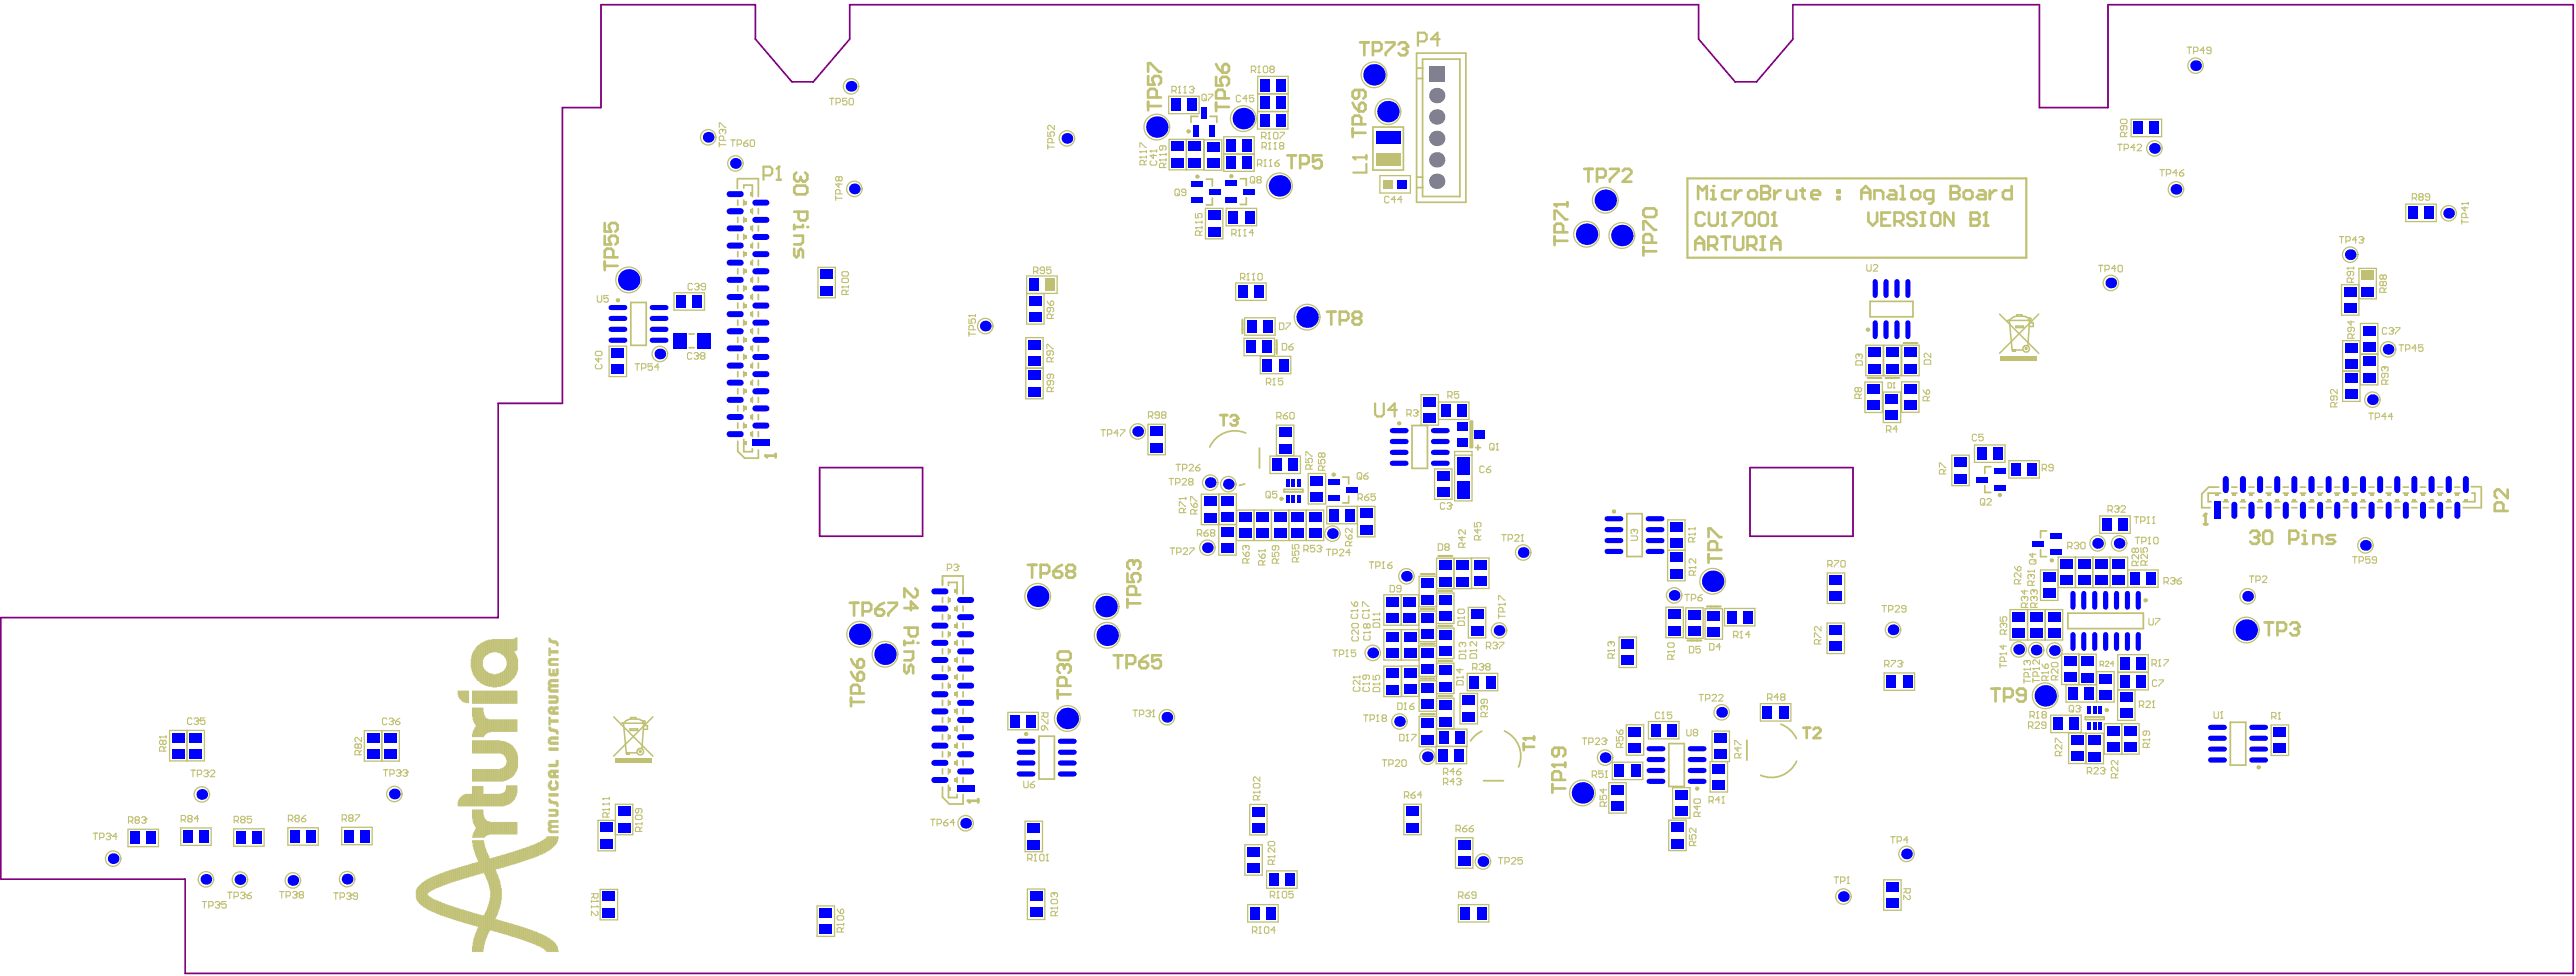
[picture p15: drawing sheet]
<svg xmlns="http://www.w3.org/2000/svg" width="500mm" height="189mm" viewBox="0 0 500 189" stroke-linecap="round" stroke-linejoin="round" font-family="sans-serif">
<path d="M165 7.6v-6.7h164.9v6.7l7 8.3h4.2l7.1-8.3M348.2 7.6v-6.7h47.8v20h13.4v-20h90.3v188h-463.7v-18.3h-35.9v-50.7h96.6v-41.6h12.5v-57.4h7.5v-20h30v6.7l7.1 8.3h4.1l7.1-8.3M159.2 90.8h20v13.3h-20zM339.8 90.8h20v13.3h-20z" fill="none" stroke="#800080" stroke-width=".33"/>
<g fill="none" stroke="#c0c073" stroke-width=".34">
<path d="M143.2 34.8v1.8M143.3 34.7h4v3.5M143.3 38.8v1M144.4 36.5v-.6h1.7v2.3M144.4 38.8v1M143.3 42.2v1M143.3 45.5v1M143.3 48.8v1M143.3 52.2v1M143.3 55.5v1M143.3 58.8v1M144.4 42.2v1"/>
<path d="M144.4 45.5v1M144.4 48.8v1M144.4 52.2v1M144.4 55.5v1M144.4 58.8v1M146.1 40.5v1M146.1 43.8v1M146.1 47.2v1M146.1 50.5v1M146.1 53.8v1M146.1 57.1v1M147.3 40.5v1"/>
<path d="M147.3 43.8v1M147.3 47.2v1M147.3 50.5v1M147.3 53.8v1M147.3 57.1v1M143.3 62.1v1M143.3 65.5v1M143.3 68.8v1M143.3 72.1v1M143.3 75.4v1M143.3 78.8v1M144.4 62.1v1"/>
<path d="M144.4 65.5v1M144.4 68.8v1M144.4 72.1v1M144.4 75.4v1M144.4 78.8v1M146.1 60.5v1M146.1 63.8v1M146.1 67.1v1M146.1 70.5v1M146.1 73.8v1M146.1 77.1v1M147.3 60.5v1"/>
<path d="M147.3 63.8v1M147.3 67.1v1M147.3 70.5v1M147.3 73.8v1M147.3 77.1v1M143.3 85.6v2l1.3 1.3h2.7v-1.6M143.3 82.1v1M144.4 82.1v1M144.4 85.3v2.4h1.7v-.6M146.1 80.4v1M146.1 83.8v1M147.3 80.4v1"/>
<path d="M147.3 83.8v1M430.8 94.6h-1.9l-1.3 1.3v2.6h1.6M431.2 95.7h-2.4v1.7h.6M431.7 98.5h1M431.7 97.4h1M433.4 95.7h1M433.4 94.6h1M435.1 98.5h1M435.1 97.4h1M436.7 95.7h1M436.7 94.6h1M438.4 98.5h1"/>
<path d="M438.4 97.4h1M440.1 95.7h1M440.1 94.6h1M441.7 98.5h1M441.7 97.4h1M443.4 95.7h1M443.4 94.6h1M445 98.5h1M445 97.4h1M446.7 95.7h1M446.7 94.6h1M448.4 98.5h1"/>
<path d="M448.4 97.4h1M450 95.7h1M450 94.6h1M451.7 98.5h1M451.7 97.4h1M453.4 95.7h1M453.4 94.6h1M455 98.5h1M455 97.4h1M456.7 95.7h1M456.7 94.6h1M458.4 98.5h1"/>
<path d="M458.4 97.4h1M460 95.7h1M460 94.6h1M461.7 98.5h1M461.7 97.4h1M463.4 95.7h1M463.4 94.6h1M465 98.5h1M465 97.4h1M466.7 95.7h1M466.7 94.6h1M468.4 98.5h1"/>
<path d="M468.4 97.4h1M470 95.7h1M470 94.6h1M471.7 98.5h1M471.7 97.4h1M473.4 95.7h1M473.4 94.6h1M475 98.5h1M475 97.4h1M476.7 95.7h1M476.7 94.6h1M479.9 94.5h1.9"/>
<path d="M480 95.7h.6v1.7h-2.2M481.8 94.6v3.9h-3.4M183 113.6v-1.8h4v3.5M183 116v1M183 119.3v1M184.2 113v.6M184.2 116v1M184.2 119.3v1M184.2 113h1.7M185.9 113v2.3M185.9 117.6v1M187 117.6v1"/>
<path d="M183 122.6v1M183 125.9v1M183 129.3v1M183 132.6v1M183 135.9v1M183 139.3v1M184.2 122.6v1M184.2 125.9v1M184.2 129.3v1M184.2 132.6v1M184.2 135.9v1M184.2 139.3v1"/>
<path d="M185.9 120.9v1M185.9 124.3v1M185.9 127.6v1M185.9 130.9v1M185.9 134.3v1M185.9 137.6v1M187 120.9v1M187 124.3v1M187 127.6v1M187 130.9v1M187 134.3v1M187 137.6v1"/>
<path d="M183 152.8v1.9l1.4 1.4h2.6v-1.9M183 142.6v1M183 145.9v1M183 149.2v1M184.2 142.6v1M184.2 145.9v1M184.2 149.2v1M184.2 152.4v2.4h1.7v-.6M185.9 140.9v1M185.9 144.2v1M185.9 147.6v1M185.9 150.9v1"/>
<path d="M187 140.9v1M187 144.2v1M187 147.6v1M187 150.9v1"/>
</g>
<g fill="none" stroke="#c0c073" stroke-width=".33">
<path d="M275.1 10.3h9.6v29h-9.6zM275.1 15.2h1.2M275.1 13.2h1.2M276.3 11.5h7.2v26.6h-7.2zM232.6 22.6h-1.3v1.2M234.3 34.8h1.1v1.3M235 22.6h1.3v1.2M235.4 38.4v1.4h-1.1M240.9 34.7h1.1v1.3M242 38.4v1.3h-1.1M266.6 24.7h5.9v8.3h-5.9zM275.1 36.4h1.2"/>
<path d="M275.1 34.4h1.2M122.5 58.7h3v8.3h-3zM363.2 58.5h8.3v3h-8.3zM133.8 67.5h1M133.8 64.8h1M249.3 95h3.7v.5h-3.7zM260.7 92.6h1.2v1.4M261.9 96.3v1.3h-1.2M274.2 82.6h3v8.3h-3zM286.6 86.9h.9M287 86.4v1M315.9 99.7h3v8.3h-3z"/>
<path d="M385.4 94.3v1.3h1.2M386.6 90.6h-1.2v1.3M396.3 106.7v1.3h1.1M397.4 103.1h-1.1v1.3M401.6 119h14.6v3h-14.6zM404.9 139.2h3.7v.5h-3.7zM201.8 142.9h3v8.3h-3zM324.1 144.3h3v8.4h-3zM433.1 140.2h3v8.3h-3z"/>
</g>
<g fill="none" stroke="#c0c073" stroke-width=".3">
<path d="M388.3 61l7.6 7.6M389.9 62.2h4.4M390.8 67.9h1.9M391.5 63.3h1.4v.3h-1.4zM391.6 61.3l-1 .5-.4 .4 .5 5.9M391.6 61.1h1v.3h-1zM392.7 61.3l1.3 .5M394.1 62.7h.8v.7h-.8M394.1 62.2l-.3 4.9M395.9 61l-7.6 7.6M119.2 139.2l7.6 7.6M122.5 139.5l-1 .5-.4 .4 .5 5.9"/>
<path d="M122.5 139.3h1v.3h-1zM123.5 139.5l1.3 .5M126.8 139.2l-7.6 7.6M120.8 140.4h4.3M121.7 146.1h1.9M122.3 141.5h1.5v.3h-1.5zM125 140.8h.7v.8h-.7M125 140.4l-.3 4.9"/>
</g>
<g fill="none" stroke="#c0c073" stroke-width=".42">
<path d="M327.7 34.6h65.8v15.4h-65.8zM241.3 62v2.7M247.9 66v2.7M362.7 73.4h2.7M366.2 73.4h2.6M369.7 66.6h2.6M285.6 81.8h.3v5h-.3zM275.9 118.2h2.7M275.9 111.4h2.7M279.3 114.7h2.7M279.3 107.9h2.7M331.5 117.7h2.6"/>
<path d="M275.9 138.6h2.7M275.9 131.7h2.7M275.9 125h2.7M279.3 135.1h2.7M279.3 128.3h2.7M279.3 121.5h2.7M327.7 124.3h2.7"/>
</g>
<g fill="none" stroke="#c0c073" stroke-width=".19">
<path d="M393.3 67.1h.5M89 134.1v.8M89.1 134.1v1.2M89.2 134.1v1.4M89.3 134.1v1.5M89.5 134.1v1.7M89.6 134.1v1.8M89.7 134.1v1.9M89.9 134.1v2.1M90 134.1v2.1M90.1 134.1v2.2M90.2 134.1v2.2"/>
<path d="M90.4 134.1v2.2M90.5 134.1v2.3M90.6 134.1v2.3M90.7 134.1v2.3M90.9 134.1v2.3M91 134.1v2.3M91.5 127.9v1.7M91.6 127.3v2.8M91.8 126.9v3.6M91.8 134.1v2.4M91.8 137.4v1.7M91.9 126.6v4.2"/>
<path d="M91.9 134.1v2.4M91.9 137.4v2.3M92 126.4v4.7M92 134.1v2.4M92 137.4v2.7M92.1 126.3v4.9M92.1 134.1v2.4M92.1 137.4v2.9M92.3 126v5.5M92.3 134.1v2.4M92.3 137.4v3.1M92.4 125.9v5.7"/>
<path d="M92.4 134.1v2.4M92.4 137.4v3.3M92.5 125.6v6.1M92.5 134.1v2.4M92.5 137.4v3.4M92.6 125.5v6.5M92.6 134.1v2.4M92.6 137.4v5.6M92.8 125.4v6.7M92.8 134.1v2.4M92.8 137.4v5.6M92.9 125.3v6.8"/>
<path d="M92.9 134.1v2.4M92.9 137.4v5.6M93 125.3v6.9M93 134.1v2.4M93 137.4v5.6M93.2 125.1v7.3M93.2 134.1v2.4M93.2 137.4v5.6M93.3 125v7.5M93.3 134.1v2.4M93.3 137.4v5.6M93.4 124.9v7.7"/>
<path d="M93.4 134.1v2.4M93.4 137.4v5.6M93.5 124.9v7.7M93.5 134.1v2.4M93.5 137.4v5.6M93.7 124.7v8M93.7 134.1v2.4M93.7 137.4v5.6M93.8 124.7v3.3M93.8 129.4v3.3M93.8 134.1v2.4M93.8 137.4v5.6"/>
<path d="M93.9 124.6v3.2M93.9 129.7v3.2M93.9 134.1v2.4M93.9 138.3v4.7M94 124.6v2.9M94 129.9v3M94 134.1v2.4M94 138.8v3.9M94.2 124.5v2.9M94.2 130.1v2.9M94.2 134.1v2.4M94.2 139.1v3.5"/>
<path d="M94.3 124.5v2.8M94.3 130.2v2.8M94.3 134.1v2.4M94.3 139.3v3.2M94.4 124.4v2.8M94.4 130.3v2.8M94.4 134.1v2.4M94.4 139.5v2.9M94.5 124.4v2.6M94.5 130.5v2.6M94.5 134.1v2.4M94.5 139.5v2.7"/>
<path d="M94.7 124.4v2.6M94.7 130.5v2.6M94.7 134.1v2.4M94.7 139.6v2.6M94.8 124.2v2.7M94.8 130.6v2.5M94.8 134.1v2.4M94.8 139.6v2.5M94.9 124.2v2.6M94.9 130.7v2.5M94.9 134.1v2.4M94.9 139.7v2.4"/>
<path d="M95.1 124.2v2.6M95.1 130.7v2.5M95.1 134.1v2.4M95.1 139.7v2.4M95.2 124.2v2.4M95.2 130.7v2.5M95.2 134.1v2.4M95.2 139.7v2.4M95.3 124.2v2.4M95.3 130.8v2.4M95.3 134.1v2.4M95.3 139.7v2.3"/>
<path d="M95.4 124.2v2.4M95.4 130.8v2.4M95.4 134.1v2.4M95.4 139.7v2.3M95.6 124.1v2.5M95.6 130.8v2.4M95.6 134.1v2.4M95.6 139.7v2.3M95.7 124.1v2.4M95.7 130.8v2.6M95.7 134.1v2.4M95.7 139.7v2.3"/>
<path d="M95.8 124.1v2.4M95.8 131v2.4M95.8 134.1v2.4M95.8 139.7v2.3M95.9 124.1v2.4M95.9 131v2.4M95.9 134.1v2.4M95.9 139.7v2.3M96.1 124.1v2.4M96.1 131v2.4M96.1 134.1v2.4M96.1 139.7v2.3"/>
<path d="M96.2 124.1v2.4M96.2 131v2.4M96.2 134.1v2.4M96.2 139.7v2.3M96.3 124.1v2.4M96.3 131v2.4M96.3 134.1v2.4M96.3 139.7v2.3M96.4 124.1v2.4M96.4 130.8v2.6M96.4 134.1v2.4M96.4 139.7v2.3"/>
<path d="M96.6 124.1v2.5M96.6 130.8v2.4M96.6 134.1v2.4M96.6 139.7v2.3M96.7 124.1v2.5M96.7 130.8v2.4M96.7 134.1v2.4M96.7 139.7v2.3M96.8 124.1v2.5M96.8 130.8v2.4M96.8 134.1v2.4M96.8 139.7v2.3"/>
<path d="M97 124.1v2.5M97 130.7v2.5M97 134.1v2.4M97 139.7v2.3M97.1 124.1v2.7M97.1 130.7v2.5M97.1 134.1v2.4M97.1 139.7v2.3M97.2 124.1v2.7M97.2 130.6v2.6M97.2 134.1v2.4M97.2 139.7v2.3"/>
<path d="M97.3 124.1v2.8M97.3 130.6v2.5M97.3 134.1v2.4M97.3 139.7v2.3M97.5 124.1v2.9M97.5 130.5v2.6M97.5 134.1v2.4M97.5 139.7v2.3M97.6 124.1v2.9M97.6 130.5v2.6M97.6 134.1v2.4M97.6 139.7v2.3"/>
<path d="M97.7 124.1v3.1M97.7 130.3v2.7M97.7 134.1v2.4M97.7 139.7v2.3M97.8 124.1v3.2M97.8 130.2v2.8M97.8 134.1v2.4M97.8 139.7v2.3M98 124.1v3.3M98 130.1v2.9M98 134.1v2.4M98 139.7v2.3"/>
<path d="M98.1 124.1v3.6M98.1 129.8v3.1M98.1 134.1v2.4M98.1 139.7v2.3M98.2 124.1v3.7M98.2 129.7v3.2M98.2 134.1v2.4M98.2 139.7v2.3M98.4 124.1v4.1M98.4 129.3v3.4M98.4 134.1v2.4M98.4 139.7v2.3"/>
<path d="M98.5 124.1v8.6M98.5 134.1v2.4M98.5 139.7v2.3M98.6 124.1v8.5M98.6 134.1v2.4M98.6 139.7v2.3M98.7 124.1v8.4M98.7 134.1v2.4M98.7 139.7v2.3M98.9 124.1v8.4M98.9 134.1v2.4M98.9 139.7v2.3"/>
<path d="M99 124.1v8.3M99 134.1v2.4M99 139.7v2.3M99.1 124.1v8.1M99.1 134.1v2.4M99.1 139.7v2.3M99.2 124.1v8M99.2 134.1v2.4M99.2 139.7v2.3M99.4 124.1v7.9M99.4 134.1v2.4M99.4 139.7v2.3"/>
<path d="M99.5 124.1v7.7M99.5 134.1v2.4M99.5 139.7v2.3M99.6 124.1v7.6M99.6 134.1v2.4M99.6 139.7v2.3M99.7 124.1v2.3M99.7 126.5v5.1M99.7 134.1v2.4M99.7 139.7v2.3M99.9 124v2.4M99.9 126.6v4.9"/>
<path d="M99.9 134.1v2.4M99.9 139.7v2.3M100 124v2.4M100 126.8v4.4M100 134.1v2.4M100 139.7v2.3M100.1 123.9v2.4M100.1 127v4.1M100.1 134.1v2.4M100.1 139.7v2.3M100.3 123.9v2.4M100.3 127.3v3.5"/>
<path d="M100.3 134.1v2.4M100.3 139.7v2.3M100.4 123.7v2.4M100.4 127.5v3M100.4 134.1v2.4M100.4 139.7v2.3M100.5 127.9v2.2M106.5 128.2v.6M106.5 132.4v.6M106.5 133.4v.6M106.5 137.6v.6M106.6 123.9v.6"/>
<path d="M106.6 125.8v1.5M106.6 127.9v1.2M106.6 129.8v1.3M106.6 132.1v2M106.6 135v.5M106.6 136v.5M106.6 137.4v1M106.6 139.2v1.5M106.7 123.9v.7M106.7 125.8v1.5M106.7 127.8v1.4M106.7 129.8v1.3"/>
<path d="M106.7 132v2.3M106.7 135v.5M106.7 136v.5M106.7 137.3v1.3M106.7 139.2v1.5M106.9 123.9v.8M106.9 125.8v1.5M106.9 127.8v1.4M106.9 129.8v1.4M106.9 132v2.4M106.9 135v.5M106.9 136v.5"/>
<path d="M106.9 137.2v1.4M106.9 139.2v1.5M107 124.1v.6M107 126.3v.5M107 127.8v.5M107 128.7v.5M107 130.7v.5M107 131.8v.7M107 132.7v.8M107 133.7v.7M107 135v.5M107 136v.5"/>
<path d="M107 137.2v.6M107 138.1v.5M107 139.7v.5M107.1 124.2v.5M107.1 126.3v.5M107.1 127.8v.5M107.1 128.8v.4M107.1 130.7v.5M107.1 131.8v.6M107.1 132.9v.5M107.1 133.9v.5M107.1 135v.5"/>
<path d="M107.1 136v.5M107.1 137.2v.5M107.1 138.2v.5M107.1 139.7v.5M107.2 124.2v.5M107.2 126.3v.5M107.2 127.8v.4M107.2 128.8v.4M107.2 130.7v.5M107.2 131.8v.6M107.2 132.9v.5M107.2 133.9v.5"/>
<path d="M107.2 135v.5M107.2 136v.5M107.2 137.2v.5M107.2 138.2v.5M107.2 139.7v.5M107.4 124.4v.5M107.4 126.3v.5M107.4 127.8v.4M107.4 128.8v.4M107.4 129.9v1.3M107.4 131.8v.6M107.4 132.9v.5"/>
<path d="M107.4 133.9v.5M107.4 135v.5M107.4 136v.5M107.4 137.2v1.5M107.4 139.7v.5M107.5 124.4v.5M107.5 126.3v.5M107.5 127.8v.4M107.5 128.8v.4M107.5 129.9v1.3M107.5 131.8v.6M107.5 132.9v.5"/>
<path d="M107.5 133.9v.5M107.5 135v.5M107.5 136v.5M107.5 137.3v1.4M107.5 139.7v.5M107.6 124.4v.5M107.6 126.3v.5M107.6 127.8v.4M107.6 128.8v.4M107.6 129.9v1.3M107.6 131.8v.6M107.6 132.9v.5"/>
<path d="M107.6 133.9v.5M107.6 135v.5M107.6 136v.5M107.6 137.3v1.4M107.6 139.7v.5M107.7 124.4v.5M107.7 126.3v.5M107.7 127.8v.4M107.7 128.8v.4M107.7 130.7v.5M107.7 131.8v.6M107.7 132.9v.5"/>
<path d="M107.7 133.9v.5M107.7 135v.5M107.7 136v.5M107.7 137.2v1.5M107.7 139.7v.5M107.9 124.4v.5M107.9 126.3v.5M107.9 127.8v.4M107.9 128.8v.4M107.9 130.7v.5M107.9 131.8v.6M107.9 132.9v.5"/>
<path d="M107.9 133.9v.5M107.9 135v.5M107.9 136v.5M107.9 137.2v.5M107.9 138.2v.5M107.9 139.7v.5M108 124.4v.7M108 126.3v.5M108 127.8v.4M108 128.8v.4M108 129.8v1.4M108 131.8v.6"/>
<path d="M108 132.9v.5M108 133.9v.5M108 135v.6M108 135.9v.6M108 137.2v.5M108 138.2v.5M108 139.7v.5M108.1 124.5v.9M108.1 126.3v.5M108.1 127.8v.4M108.1 128.8v.4M108.1 129.8v1.4"/>
<path d="M108.1 131.8v.6M108.1 132.9v.5M108.1 133.9v.5M108.1 135.1v1.4M108.1 137.2v.5M108.1 138.2v.5M108.1 139.7v.5M108.2 124.6v.8M108.2 126.3v.5M108.2 127.8v.4M108.2 128.8v.4M108.2 129.8v1.3"/>
<path d="M108.2 131.8v.6M108.2 132.9v.5M108.2 133.9v.5M108.2 135.1v1.3M108.2 137.2v.5M108.2 138.2v.5M108.2 139.7v.5M108.4 124.7v.7M108.4 126.3v.5M108.4 127.8v.4M108.4 128.8v.4M108.4 129.8v1.2"/>
<path d="M108.4 131.8v.6M108.4 132.9v.5M108.4 133.9v.5M108.4 135.3v1M108.4 137.2v.5M108.4 138.2v.5M108.4 139.7v.5M89 155.7v.7M89.1 155.3v1.1M89.2 155v1.4M89.3 154.9v1.5M89.5 154.8v1.6"/>
<path d="M89.6 154.7v1.7M89.7 154.5v1.9M89.9 154.4v2M90 154.4v2M90.1 154.3v2.1M90.2 154.3v2.1M90.4 154.2v2.2M90.5 154.2v2.2M90.6 154.2v2.2M90.7 154.2v2.2M90.9 154.2v2.2M91 154.2v2.2"/>
<path d="M91.1 154.2v2.2M91.2 154.2v2.2M91.4 154.2v2.2M91.5 154.2v2.2M91.6 154.2v2.2M91.8 142.5v.5M91.8 143.8v2.4M91.8 149.3v2.3M91.8 152.6v3.8M91.8 157.2v1.7M91.9 142v1M91.9 143.8v2.4"/>
<path d="M91.9 149.3v2.3M91.9 152.6v3.8M91.9 157.2v2.3M92 141.7v1.3M92 143.8v2.4M92 149.3v2.3M92 152.6v3.8M92 157.2v2.7M92.1 141.5v1.5M92.1 143.8v2.4M92.1 149.3v2.3M92.1 152.6v3.8"/>
<path d="M92.1 157.2v2.9M92.3 141.2v1.8M92.3 143.8v2.4M92.3 149.3v2.3M92.3 152.6v3.8M92.3 157.2v3.2M92.4 141.1v1.9M92.4 143.8v2.4M92.4 149.3v2.3M92.4 152.6v3.8M92.4 157.2v3.3M92.5 141v2"/>
<path d="M92.5 143.8v2.4M92.5 149.3v2.3M92.5 152.6v3.8M92.5 157.2v5.3M92.6 143.8v2.4M92.6 149.3v2.3M92.6 152.6v3.8M92.6 157.2v5.3M92.8 143.8v2.4M92.8 149.3v2.3M92.8 152.6v3.8M92.8 157.2v5.3"/>
<path d="M92.9 143.8v2.4M92.9 149.3v2.3M92.9 152.6v3.8M92.9 157.2v5.3M93 143.8v2.4M93 149.3v2.3M93 152.6v3.8M93 157.2v5.3M93.2 143.8v2.4M93.2 149.3v2.3M93.2 152.6v3.8M93.2 157.2v5.3"/>
<path d="M93.3 143.8v2.4M93.3 149.3v2.3M93.3 152.6v3.8M93.3 157.2v5.3M93.4 143.8v2.4M93.4 149.3v2.3M93.4 152.6v3.8M93.4 157.2v5.3M93.5 143.8v2.4M93.5 149.3v2.3M93.5 152.6v3.8M93.5 157.2v5.3"/>
<path d="M93.7 143.8v2.4M93.7 149.3v2.3M93.7 152.6v3.8M93.7 157.2v5.3M93.8 143.8v2.4M93.8 149.3v2.3M93.8 152.6v3.8M93.8 157.2v5.3M93.9 143.8v2.4M93.9 149.3v2.3M93.9 154.2v2.2M93.9 158.2v4.3"/>
<path d="M94 143.8v2.4M94 149.3v2.3M94 154.2v2.2M94 158.7v3.8M94.2 143.8v2.4M94.2 149.3v2.3M94.2 154.2v2.2M94.2 159v3.4M94.3 143.8v2.4M94.3 149.3v2.3M94.3 154.2v2.2M94.3 159.1v3.2"/>
<path d="M94.4 143.8v2.4M94.4 149.3v2.3M94.4 154.2v2.2M94.4 159.2v2.9M94.5 143.8v2.4M94.5 149.3v2.3M94.5 154.2v2.2M94.5 159.4v2.7M94.7 143.8v2.4M94.7 149.3v2.3M94.7 154.2v2.2M94.7 159.5v2.5"/>
<path d="M94.8 143.8v2.4M94.8 149.3v2.3M94.8 154.2v2.2M94.8 159.5v2.5M94.9 143.8v2.4M94.9 149.3v2.3M94.9 154.2v2.2M94.9 159.5v2.5M95.1 143.8v2.4M95.1 149.3v2.3M95.1 154.2v2.2M95.1 159.5v2.4"/>
<path d="M95.2 143.8v2.4M95.2 149.3v2.3M95.2 154.2v2.2M95.2 159.6v2.3M95.3 143.8v2.4M95.3 149.3v2.3M95.3 154.2v2.2M95.3 159.6v2.3M95.4 143.8v2.4M95.4 149.3v2.3M95.4 154.2v2.2M95.4 159.6v2.3"/>
<path d="M95.6 143.8v2.4M95.6 149.3v2.3M95.6 154.2v2.2M95.6 159.6v2.3M95.7 143.8v2.4M95.7 149.3v2.3M95.7 154.2v2.2M95.7 159.6v2.3M95.8 143.8v2.4M95.8 149.3v2.3M95.8 154.2v2.2M95.8 159.6v2.3"/>
<path d="M95.9 143.8v2.4M95.9 149.3v2.3M95.9 154.2v2.2M95.9 159.6v2.3M96.1 143.8v2.4M96.1 149.3v2.3M96.1 154.2v2.2M96.1 159.6v2.3M96.2 143.8v2.4M96.2 149.3v2.3M96.2 154.2v2.2M96.2 159.6v2.3"/>
<path d="M96.3 143.8v2.4M96.3 149.3v2.3M96.3 154.2v2.2M96.3 159.6v2.3M96.4 143.8v2.4M96.4 149.3v2.3M96.4 154.2v2.2M96.4 159.6v2.3M96.6 143.8v2.4M96.6 149.3v2.3M96.6 154.2v2.2M96.6 159.6v2.3"/>
<path d="M96.7 143.8v2.4M96.7 149.3v2.3M96.7 154.2v2.2M96.7 159.6v2.3M96.8 143.8v2.4M96.8 149.3v2.3M96.8 154.2v2.2M96.8 159.6v2.3M97 143.8v2.4M97 149.3v2.3M97 154.2v2.2M97 159.6v2.3"/>
<path d="M97.1 143.8v2.4M97.1 149.3v2.3M97.1 154.2v2.2M97.1 159.6v2.3M97.2 143.9v2.3M97.2 149.2v2.4M97.2 154.2v2.2M97.2 159.6v2.3M97.3 143.9v2.4M97.3 149.2v2.4M97.3 154v2.4M97.3 159.6v2.3"/>
<path d="M97.5 143.9v2.4M97.5 149.2v2.4M97.5 154v2.4M97.5 159.6v2.3M97.6 143.9v2.4M97.6 149.1v2.5M97.6 154v2.4M97.6 159.6v2.3M97.7 143.9v2.5M97.7 149.1v2.5M97.7 153.9v2.5M97.7 159.6v2.3"/>
<path d="M97.8 143.9v2.7M97.8 149v2.5M97.8 153.9v2.5M97.8 159.6v2.3M98 144v2.7M98 148.8v2.7M98 153.8v2.5M98 159.6v2.3M98.1 144v2.8M98.1 148.7v2.8M98.1 153.7v2.6M98.1 159.6v2.3"/>
<path d="M98.2 144v3.1M98.2 148.6v2.9M98.2 153.3v3M98.2 159.6v2.3M98.4 144.1v3.3M98.4 148.2v3.2M98.4 152.5v3.7M98.4 159.6v2.3M98.5 144.1v7.3M98.5 152.5v3.7M98.5 159.6v2.3M98.6 144.3v6.9"/>
<path d="M98.6 152.5v3.7M98.6 159.6v2.3M98.7 144.3v6.9M98.7 152.5v3.6M98.7 159.6v2.3M98.9 144.4v6.7M98.9 152.5v3.6M98.9 159.6v2.3M99 144.4v6.7M99 152.5v3.4M99 159.6v2.3M99.1 144.5v6.5"/>
<path d="M99.1 152.5v3.4M99.1 159.6v2.3M99.2 144.7v6.2M99.2 152.5v3.3M99.2 159.6v2.3M99.4 144.7v6.2M99.4 152.5v3.2M99.4 159.6v2.3M99.5 144.8v5.9M99.5 152.5v3.1M99.5 159.6v2.3M99.6 144.9v5.7"/>
<path d="M99.6 152.5v2.9M99.6 159.6v2.3M99.7 145.2v5.3M99.7 152.5v2.8M99.7 159.6v2.3M99.9 145.3v5.1M99.9 152.5v2.7M99.9 159.6v2.3M100 145.4v4.7M100 152.5v2.4M100 159.6v2.3M100.1 145.7v4.1"/>
<path d="M100.1 152.5v2.2M100.1 159.6v2.3M100.3 145.9v3.8M100.3 152.5v1.9M100.3 159.6v2.3M100.4 146.2v3.1M100.4 152.5v1.4M100.4 159.6v2.3M100.5 146.7v2.3M106.5 143.5v.6M106.5 149.8v.7M106.5 152.1v.7"/>
<path d="M106.5 159.6v.6M106.6 141.1v.5M106.6 143.3v1.1M106.6 145.2v.5M106.6 148.3v.5M106.6 149.7v1M106.6 151.9v1.1M106.6 154v.5M106.6 155v.7M106.6 157.1v.4M106.6 158.1v.4M106.6 159.4v1"/>
<path d="M106.7 141.1v.8M106.7 143.1v1.3M106.7 145.2v.5M106.7 148.3v.5M106.7 149.6v1.3M106.7 151.8v1.3M106.7 154v.5M106.7 155v.8M106.7 157.1v.4M106.7 158.1v.4M106.7 159.2v2.3M106.9 141.1v.8"/>
<path d="M106.9 143.1v1.4M106.9 145.2v.5M106.9 148.3v.5M106.9 149.5v1.5M106.9 151.6v1.7M106.9 154v.5M106.9 155v.9M106.9 157.1v.4M106.9 158.1v.4M106.9 159.2v2.4M107 141.2v.8M107 143v.6"/>
<path d="M107 144v.5M107 145.2v.5M107 148.3v.5M107 149.5v.6M107 150.4v.6M107 151.5v.8M107 152.6v.8M107 154v.5M107 155.3v.6M107 157.1v.4M107 158.1v.4M107 159.2v.5"/>
<path d="M107.1 141.5v.5M107.1 143v.5M107.1 144v.5M107.1 145.2v.5M107.1 148.3v.5M107.1 149.5v.5M107.1 150.5v.5M107.1 151.5v.6M107.1 152.8v.6M107.1 154v.5M107.1 155.4v.5M107.1 157.1v.4"/>
<path d="M107.1 158.1v.4M107.1 159.2v.5M107.2 141.5v.5M107.2 143v.5M107.2 144v.5M107.2 145.2v.5M107.2 148.3v.5M107.2 149.5v.5M107.2 150.5v.5M107.2 152.9v.5M107.2 154v.5M107.2 155.4v.5"/>
<path d="M107.2 157.1v.4M107.2 158.1v.4M107.2 159.2v.4M107.4 141.5v.5M107.4 143v.5M107.4 144v.5M107.4 145.2v.5M107.4 148.3v.5M107.4 149.5v.5M107.4 150.5v.5M107.4 152.9v.5M107.4 154v.5"/>
<path d="M107.4 155.6v.3M107.4 157.1v.4M107.4 158.1v.4M107.4 159.2v.4M107.5 141.5v.5M107.5 143v.5M107.5 144v.5M107.5 145.2v.5M107.5 148.3v.5M107.5 149.5v1.5M107.5 152.9v.5M107.5 154v.5"/>
<path d="M107.5 155.6v.5M107.5 157.1v.4M107.5 158.1v.4M107.5 159.2v.4M107.6 141.5v.5M107.6 143v.5M107.6 144v.5M107.6 145.2v.5M107.6 148.3v.5M107.6 149.5v1.5M107.6 152.9v.5M107.6 154v.5"/>
<path d="M107.6 155.6v.5M107.6 157.1v.4M107.6 158.1v.4M107.6 159.2v.4M107.7 141.6v.5M107.7 143v.5M107.7 144v.5M107.7 145.2v.5M107.7 148.3v.5M107.7 149.5v1.5M107.7 152.9v.5M107.7 154v.5"/>
<path d="M107.7 155.6v.5M107.7 157.1v.4M107.7 158.1v.4M107.7 159.2v.4M107.9 141.6v.5M107.9 143v.5M107.9 144v.5M107.9 145.2v.5M107.9 148.3v.5M107.9 149.5v1.5M107.9 151.5v.6M107.9 152.8v.6"/>
<path d="M107.9 154v.5M107.9 155.6v.5M107.9 157.1v.5M107.9 158v.5M107.9 159.2v.4M108 141.6v.8M108 143v.5M108 144v.5M108 145.2v.5M108 147.6v1.2M108 149.5v.5M108 150.5v.5"/>
<path d="M108 151.6v.7M108 152.6v.7M108 154v.5M108 155.6v.7M108 157.1v.6M108 157.8v.7M108 159.2v.4M108.1 141.6v.9M108.1 143v.5M108.1 144v.5M108.1 145.2v.5M108.1 147.6v1.2"/>
<path d="M108.1 149.5v.5M108.1 150.5v.5M108.1 151.6v1.7M108.1 154v.5M108.1 155.7v.9M108.1 157.1v1.4M108.1 159.2v.4M108.2 141.7v.8M108.2 143v.5M108.2 144v.5M108.2 145.2v.5M108.2 147.6v1.1"/>
<path d="M108.2 149.5v.5M108.2 150.5v.5M108.2 151.8v1.3M108.2 154v.5M108.2 155.7v.9M108.2 157.2v1.1M108.2 159.2v.4M108.4 142v.5M108.4 143v.5M108.4 144v.5M108.4 145.2v.5M108.4 147.6v1"/>
<path d="M108.4 149.5v.5M108.4 150.5v.5M108.4 151.9v1.1M108.4 154v.5M108.4 155.9v.7M108.4 157.3v.9M108.4 159.2v.4M124.2 145.3h.5M80.8 172.8v1.5M81 172.5v2.2M81.1 172.3v2.5M81.2 172.2v2.9"/>
<path d="M81.4 172v3.2M81.5 171.9v3.4M81.6 171.8v3.7M81.7 171.7v3.9M81.9 171.5v4.2M82 171.4v4.3M82.1 171.3v4.5M82.2 171.3v4.7M82.4 171.1v5M82.5 171v5.1M82.6 171v5.2M82.7 170.9v5.3"/>
<path d="M82.9 170.8v5.5M83 170.8v2.6M83 173.7v2.8M83.1 170.6v2.7M83.1 173.8v2.7M83.3 170.6v2.6M83.3 173.9v2.7M83.4 170.5v2.6M83.4 174.1v2.5M83.5 170.5v2.6M83.5 174.2v2.5M83.6 170.4v2.5"/>
<path d="M83.6 174.2v2.5M83.8 170.4v2.4M83.8 174.3v2.6M83.9 170.3v2.5M83.9 174.4v2.5M84 170.3v2.4M84 174.4v2.6M84.1 170.1v2.6M84.1 174.6v2.4M84.3 170.1v2.4M84.3 174.6v2.4M84.4 170.1v2.4"/>
<path d="M84.4 174.7v2.4M84.5 170v2.4M84.5 174.7v2.4M84.6 170v2.4M84.6 174.8v2.4M84.8 169.9v2.4M84.8 174.8v2.4M84.9 169.9v2.4M84.9 174.8v2.6M85 169.9v2.4M85 175v2.4M85.2 169.8v2.4"/>
<path d="M85.2 175v2.4M85.3 169.8v2.4M85.3 175.1v2.4M85.4 169.6v2.4M85.4 175.1v2.4M85.5 169.6v2.4M85.5 175.1v2.5M85.7 169.6v2.4M85.7 175.2v2.4M85.8 169.5v2.4M85.8 175.2v2.4M85.9 169.5v2.4"/>
<path d="M85.9 175.3v2.4M86 169.5v2.3M86 175.3v2.4M86.2 169.4v2.4M86.2 175.3v2.4M86.3 169.4v2.4M86.3 175.5v2.4M86.4 169.2v2.5M86.4 175.5v2.4M86.6 169.2v2.5M86.6 175.6v2.3M86.7 169.2v2.5"/>
<path d="M86.7 175.6v2.4M86.8 169.1v2.4M86.8 175.6v2.4M86.9 169.1v2.4M86.9 175.7v2.3M87.1 169.1v2.3M87.1 175.7v2.4M87.2 169v2.4M87.2 175.7v2.4M87.3 169v2.4M87.3 175.8v2.3M87.4 169v2.3"/>
<path d="M87.4 175.8v2.4M87.6 168.9v2.4M87.6 175.8v2.4M87.7 168.9v2.4M87.7 176v2.2M87.8 168.9v2.2M87.8 176v2.4M87.9 168.7v2.4M87.9 176v2.4M88.1 168.7v2.4M88.1 176.1v2.3M88.2 168.7v2.3"/>
<path d="M88.2 176.1v2.4M88.3 168.7v2.3M88.3 176.1v2.4M88.5 168.6v2.4M88.5 176.2v2.3M88.6 168.6v2.3M88.6 176.2v2.4M88.7 168.6v2.3M88.7 176.2v2.4M88.8 168.5v2.4M88.8 176.3v2.3M89 168.5v2.4"/>
<path d="M89 176.3v2.5M89.1 168.5v2.3M89.1 176.3v2.5M89.2 168.4v2.4M89.2 176.5v2.3M89.3 168.4v2.4M89.3 176.5v2.3M89.5 168.4v2.2M89.5 176.5v2.4M89.6 168.2v2.4M89.6 176.6v2.3M89.7 168.2v2.4"/>
<path d="M89.7 176.6v2.3M89.9 168.2v2.3M89.9 176.6v2.4M90 168.2v2.3M90 176.6v2.4M90.1 168.1v2.4M90.1 176.7v2.3M90.2 168.1v2.3M90.2 176.7v2.4M90.4 168.1v2.3M90.4 176.7v2.4M90.5 168v2.4"/>
<path d="M90.5 176.9v2.2M90.6 168v2.4M90.6 176.9v2.2M90.7 168v2.3M90.7 176.9v2.4M90.9 168v2.3M90.9 177v2.3M91 167.9v2.4M91 177v2.3M91.1 167.9v2.2M91.1 177v2.4M91.2 167.9v2.2"/>
<path d="M91.2 177v2.4M91.4 167.7v2.4M91.4 177.1v2.3M91.5 167.7v2.3M91.5 177.1v2.3M91.6 167.7v2.3M91.6 177.1v2.4M91.8 162.4v.1M91.8 163.2v.3M91.8 167.6v2.4M91.8 177.2v2.3M91.9 161.9v.6"/>
<path d="M91.9 163.2v1.1M91.9 167.6v2.4M91.9 177.2v2.3M92 161.6v.9M92 163.2v1.6M92 167.6v2.3M92 177.2v2.4M92.1 161.4v1.1M92.1 163.2v2M92.1 167.6v2.3M92.1 177.4v2.2M92.3 161.1v1.4"/>
<path d="M92.3 163.2v2.4M92.3 167.5v2.4M92.3 177.4v2.2M92.4 160.9v1.6M92.4 163.2v2.8M92.4 167.5v2.3M92.4 177.4v2.2M92.5 163.2v3.1M92.5 167.5v2.3M92.5 177.4v2.4M92.6 163.2v3.4M92.6 167.5v2.3"/>
<path d="M92.6 177.5v2.3M92.8 163.2v3.6M92.8 167.3v2.5M92.8 177.5v2.3M92.9 163.2v4M92.9 167.3v2.3M92.9 177.5v2.4M93 163.2v6.4M93 177.6v7.1M93.2 163.2v6.4M93.2 177.6v7.1M93.3 163.2v6.3"/>
<path d="M93.3 177.6v7.1M93.4 163.2v6.3M93.4 177.6v7.1M93.5 163.2v6.3M93.5 177.7v7M93.7 163.2v6.3M93.7 177.7v7M93.8 163.2v6.2M93.8 177.7v7M93.9 163.2v6.2M93.9 177.7v6.4M94 163.8v5.7"/>
<path d="M94 177.6v5.7M94.2 164.3v5.5M94.2 177.4v5.4M94.3 164.7v5.3M94.3 177.1v5.3M94.4 165.1v5.3M94.4 176.9v5.2M94.5 165.4v5.2M94.5 176.6v5.2M94.7 165.7v5.2M94.7 176.2v5.2M94.8 166v5.3"/>
<path d="M94.8 175.8v5.4M94.9 166.2v5.5M94.9 175.5v5.4M95.1 166.6v5.6M95.1 175v5.7M95.2 166.7v6.1M95.2 174.3v6.2M95.3 166.7v13.8M95.4 166.6v13.9M95.6 166.6v13.9M95.7 166.6v14.1M95.8 166.5v14.2"/>
<path d="M95.9 166.5v14.2M96.1 166.5v14.3M96.2 166.5v2.2M96.2 168.9v9.3M96.2 178.5v2.3M96.3 166.3v2.4M96.3 169.1v8.9M96.3 178.5v2.3M96.4 166.3v2.3M96.4 169.5v8.2M96.4 178.5v2.3M96.6 166.3v2.3"/>
<path d="M96.6 169.8v7.7M96.6 178.5v2.4M96.7 166.2v2.4M96.7 170v7.1M96.7 178.6v2.3M96.8 166.2v2.4M96.8 170.4v6.3M96.8 178.6v2.3M97 166.2v2.3M97 170.8v5.5M97 178.6v2.4M97.1 166.2v2.3"/>
<path d="M97.1 171.1v4.9M97.1 178.8v2.2M97.2 166.1v2.4M97.2 171.8v3.7M97.2 178.8v2.2M97.3 166.1v2.3M97.3 172.4v2.3M97.3 178.8v2.2M97.5 166.1v2.3M97.5 178.8v2.4M97.6 166v2.4M97.6 178.9v2.3"/>
<path d="M97.7 166v2.4M97.7 178.9v2.3M97.8 166v2.2M97.8 178.9v2.4M98 166v2.2M98 179v2.3M98.1 165.8v2.4M98.1 179v2.3M98.2 165.8v2.3M98.2 179v2.3M98.4 165.8v2.3M98.4 179v2.4"/>
<path d="M98.5 165.7v2.4M98.5 179.1v2.3M98.6 165.7v2.4M98.6 179.1v2.3M98.7 165.7v2.3M98.7 179.1v2.4M98.9 165.6v2.4M98.9 179.3v2.2M99 165.6v2.4M99 179.3v2.2M99.1 165.6v2.3M99.1 179.3v2.4"/>
<path d="M99.2 165.6v2.3M99.2 179.3v2.4M99.4 165.4v2.5M99.4 179.4v2.3M99.5 165.4v2.3M99.5 179.4v2.4M99.6 165.4v2.3M99.6 179.4v2.4M99.7 165.3v2.4M99.7 179.5v2.3M99.9 165.3v2.4M99.9 179.5v2.3"/>
<path d="M100 165.3v2.3M100 179.5v2.4M100.1 165.2v2.4M100.1 179.6v2.3M100.3 165.2v2.4M100.3 179.6v2.3M100.4 165.2v2.3M100.4 179.6v2.5M100.5 165.1v2.4M100.5 179.6v2.5M100.6 165.1v2.4M100.6 179.8v2.3"/>
<path d="M100.8 165.1v2.2M100.8 179.8v2.4M100.9 164.9v2.4M100.9 179.8v2.4M101 164.9v2.4M101 179.9v2.3M101.1 164.9v2.3M101.1 179.9v2.4M101.3 164.8v2.4M101.3 179.9v2.4M101.4 164.8v2.4M101.5 164.8v2.3"/>
<path d="M101.7 164.7v2.4M101.8 164.7v2.4M101.9 164.7v2.3M102 164.6v2.4M102.2 164.6v2.4M102.3 164.6v2.2M102.4 164.4v2.4M102.5 164.4v2.4M102.7 164.4v2.3M102.8 164.3v2.4M102.9 164.3v2.4M103 164.2v2.4"/>
<path d="M103.2 164.2v2.4M103.3 164.2v2.4M103.4 164v2.5M103.6 164v2.5M103.7 164v2.5M103.8 163.9v2.4M103.9 163.9v2.4M104.1 163.8v2.4M104.2 163.8v2.4M104.3 163.7v2.5M104.4 163.7v2.4M104.6 163.5v2.6"/>
<path d="M104.7 163.5v2.5M104.8 163.5v2.5M105 163.4v2.4M105.1 163.3v2.5M105.2 163.3v2.5M105.3 163.2v2.5M105.5 163.2v2.5M105.6 163v2.6M105.7 162.9v2.7M105.8 162.9v2.5M106 162.8v2.6M106.1 162.7v2.6"/>
<path d="M106.2 162.4v2.8M106.3 162.4v2.8M106.5 160.6v.7M106.5 162.4v2.7M106.6 160.5v1M106.6 162.4v2.7M106.7 162.4v2.5M106.9 162.4v2.4M107 160.1v.7M107 161.1v.5M107 162.4v2.4M107.1 160.1v.7"/>
<path d="M107.1 161.1v.5M107.1 162.4v2.3M107.2 160.2v.4M107.2 161.3v.3M107.2 162.4v2.2M107.4 160.2v.4M107.4 161.3v.3M107.4 162.4v2M107.5 160.2v.4M107.5 161.3v.3M107.5 162.4v1.9M107.6 160.2v.4"/>
<path d="M107.6 161.3v.3M107.6 162.4v1.8M107.7 160.2v.4M107.7 161.3v.3M107.7 162.4v1.6M107.9 160.2v.4M107.9 161.3v.3M107.9 162.4v1.5M108 160.2v.4M108 161.3v.3M108 162.4v1.4M108.1 160.2v.4"/>
<path d="M108.1 161.3v.3M108.1 162.4v1.1M108.2 160.2v.4M108.2 161.3v.3M108.2 162.4v.9M108.4 160.2v.4M108.4 161.3v.3M108.4 162.4v.4M91.8 183.7v1M91.9 182.9v1.8M92 182.3v2.4M92.1 181.9v2.8"/>
<path d="M92.3 181.5v3.2M92.4 181.2v3.5M92.5 180.9v3.8M92.6 180.5v4.2M92.8 180.3v4.4M92.9 180v4.7M101.4 180v2.3M101.5 180v2.4M101.7 180v2.4M101.8 180.2v2.2M101.9 180.2v2.4M102 180.2v2.4"/>
<path d="M102.2 180.3v2.3M102.3 180.3v2.4M102.4 180.3v2.4M102.5 180.4v2.4M102.7 180.4v2.4M102.8 180.4v2.4M102.9 180.5v2.4M103 180.5v2.4M103.2 180.5v2.4M103.3 180.7v2.4M103.4 180.7v2.4M103.6 180.8v2.4"/>
<path d="M103.7 180.8v2.4M103.8 180.8v2.4M103.9 180.9v2.4M104.1 180.9v2.4M104.2 180.9v2.5M104.3 181v2.4M104.4 181v2.6M104.6 181.2v2.4M104.7 181.2v2.4M104.8 181.3v2.4M105 181.3v2.4M105.1 181.3v2.5"/>
<path d="M105.2 181.4v2.6M105.3 181.4v2.6M105.5 181.5v2.6M105.6 181.5v2.6M105.7 181.7v2.5M105.8 181.7v2.6M106 181.8v2.7M106.1 181.8v2.8M106.2 181.9v2.8M106.3 182.1v2.6M106.5 182.1v2.6M106.6 182.2v2.5"/>
<path d="M106.7 182.2v2.5M106.9 182.3v2.4M107 182.4v2.3M107.1 182.6v2.1M107.2 182.6v2.1M107.4 182.7v2M107.5 182.8v1.9M107.6 182.9v1.8M107.7 183.1v1.6M107.9 183.2v1.5M108 183.4v1.3M108.1 183.6v1.1"/>
<path d="M108.2 183.8v.9M108.4 184.5v.2"/>
</g>
<g fill="none" stroke="#c0c073" stroke-width=".25">
<path d="M226.9 18.7h6v3.4h-6zM244.2 14.8h6v6.8h-6zM244.2 18.2h6M227 27h6.8v6h-6.8zM230.4 27v6M233.9 27.1h3.4v5.9h-3.4zM237.6 26.5h6v6.8h-6zM237.6 29.9h6M244.2 21.7h5.9v3.3h-5.9zM268 34.1h5.9v3.4h-5.9zM413.8 23.1h6v3.4h-6zM467.2 39.6h5.9v3.4h-5.9z"/>
<path d="M130.9 56.8h5.9v3.4h-5.9zM158.8 51.9h3.4v5.9h-3.4zM199.4 57h5.9v-3.4h-5.9v9.3h3.3v-5.9h-3.3M234.1 40.4h3.4v6h-3.4zM238.1 40.4h5.9v3.4h-5.9zM240 54.9h5.9v3.4h-5.9zM458.1 55.3h-3.4v5.9h3.4v-9.1h3.4v5.9h-3.4M118.3 67.2h3.4v5.9h-3.4zM199.2 65.5h3.4v11.9h-3.4zM199.2 71.5h3.4M199.2 71.4h3.4M241.6 65.7h5.9v3.3h-5.9z"/>
<path d="M241.7 61.7h5.9v3.4h-5.9zM244.7 69.2h6v3.3h-6zM276 76.6h3.3v5.9h-3.3zM279.3 78h6v3.4h-6M362.2 74.2h3.3v5.9h-3.3zM362.3 67h3.4v5.9h-3.4zM365.7 76.1h3.4v5.9h-3.4zM365.8 67h3.4v5.9h-3.4zM369.3 74.1h3.3v5.9h-3.3zM369.3 67h3.4v5.9h-3.4zM454.9 66.1h3.4v11.8h-3.4zM454.9 72h3.4"/>
<path d="M458.4 62.8h3.4v5.9h-3.4zM458.4 68.8h3.4v5.9h-3.4zM222.9 82.4h3.4v5.9h-3.4zM233.3 95.9h3.4v11.9h3.4v-6h-6.8zM240.1 99h17v5.9h-17v-9h-3.4v5.9h3.4M243.5 99v5.9M246.6 88.5h5.9v3.4h-5.9zM246.9 99v5.9M247.9 82.5h3.4v5.9h-3.4zM250.3 99v5.9M253.7 99v5.9M254 91.9h3.4v5.9h-3.4z"/>
<path d="M263.6 98.3v3.4h-6v-3.4h9.4v5.9h-3.4v-5.9M278.6 91h3.4v5.9h-3.4zM282.5 87.6h3.4v9.6h-3.4zM282.5 88.4h3.4M379 88.4h3.4v5.9h-3.4zM383.4 86.4h6v3.3h-6zM390.1 89.4h5.9v3.4h-5.9zM268.7 115.4h6.8v6h-6.8zM272.1 115.4v6M279 111.9h-3.4v5.9h3.4M282.3 108.3v6M285.1 117.9h3.4v5.9h-3.4z"/>
<path d="M285.7 108.3h-6.7v12.7h3.3v-5.9h-3.3M285.8 114.2h3.4v-5.9h-3.4l-.1 6h-6.7M323.5 117.9h3.4v5.9h-3.4zM323.8 100.9h3.4v11.8h-3.4zM323.8 106.8h3.4M327.3 118h3.4v5.9h-3.4zM331.1 118.1h3.4v6h-3.4zM334.9 118.1h5.9v3.4h-5.9zM354.8 111.2h3.4v5.9h-3.4zM390.3 118.3h10.3v5.9h-10.3zM393.7 118.3v5.9M393.8 118.3v5.9"/>
<path d="M396.2 110.6h3.4v5.9h-3.4zM397.1 118.3v5.9M397.2 118.3v5.9M399.7 108.1h13.5v5.9h-13.5zM403 108.1v5.9M403.1 108.1v5.9M406.4 108.1v5.9M407.7 100.1h6v3.4h-6zM409.8 108.1v5.9M413.2 110.6h5.9v3.4h-5.9M195.7 138.3h5.9v3.4h-5.9zM268.7 129.3h3.4v5.9h-3.4z"/>
<path d="M272.1 122.2v5.9M272.2 122.2v5.9M275.5 124.5h3.4v-5.9h-3.4l.1 19.5h3.4M275.5 122.2h-6.8v5.9h6.8M275.6 129.3h-3.4v5.9h3.4M275.6 132.1h3.4M275.6 131.3h3.4M275.6 125.4h3.4M279 127.8h3.3v-5.9h-3.3v23h-3.4v-5.9h3.4M279 128.7h3.3v5.9h-3.3M279 135.5h3.3v5.9h-3.3M283.5 134.6h3.4v5.9h-3.4z"/>
<path d="M284.9 130.7h5.9v3.4h-5.9zM314.4 123.6h3.4v6h-3.4zM341.9 136.6h5.9v3.4h-5.9zM354.8 120.9h3.4v6h-3.4zM365.9 130.6h5.9v3.4h-5.9zM398.2 138.8h6v3.4h-6zM401.2 132.9v3.4h9.3v-5.9h-3.3v5.9M403.7 132.9v-5.9h3.4v5.9M403.7 132.9v-6h-3.3v6h6.7v3.4M411.3 127.1h5.9v3.3h-5.9zM411.3 133.9v-3.4h5.9v3.4h-6v5.9h3.4v-5.9M32.9 141.8h6.8v5.9h-6.8z"/>
<path d="M36.3 141.8v5.9M70.7 141.8h6.9v5.9h-6.9zM74.1 141.8v5.9M74.2 141.8v5.9M119.5 159.2h-3.4v5.9h3.4v-9h3.4v5.9h-3.4M199.1 159.4h3.3v5.9h-3.3zM242.7 156.1h3.4v6h-3.4zM272.6 156.1h3.4v5.9h-3.4zM278.9 144.9h5.9v3.3h-5.9zM279 141.5h5.9v3.4h-5.9M312.4 151.9h3.4v5.9h-3.4zM313.1 147.9h5.9v3.4h-5.9z"/>
<path d="M315.8 140.7h3.4v5.9h-3.4zM320.1 140h5.9v3.4h-5.9zM324.1 159.2h3.3v5.9h-3.3zM324.8 152.9h3.4v5.9h-3.4zM332.5 147.8v-5.9h3.3v5.9h-3.7v5.9h3.4v-5.9M405.1 142.3h3.4v5.9h-6.8v-5.9h3.4v5.9M408.6 140.5h6.8v5.9h-6.8zM412 140.5v5.9M441 140.7h3.4v5.9h-3.4zM24.9 161h5.9v3.3h-5.9zM35.1 160.7h5.9v3.4h-5.9zM45.4 160.9h5.9v3.4h-5.9z"/>
<path d="M55.9 160.7h5.9v3.3h-5.9zM66.3 160.6h6v3.4h-6zM116.5 172.6h3.4v5.9h-3.4zM158.7 175.8h3.4v6h-3.4zM199.5 172.6h3.4v5.9h-3.4zM241.7 164h3.4v5.9h-3.4zM242.3 175.6h5.9v3.4h-5.9zM246 169h5.9v3.4h-5.9zM282.6 162.6h3.4v5.9h-3.4zM283.2 175.6h5.9v3.4h-5.9zM365.8 170.8h3.4v5.9h-3.4z"/>
</g>
<path d="M244.6 87v3.8M288.1 151.5h3.9M339.2 143.7v3.8" fill="none" stroke="#c0c073" stroke-width=".35"/>
<g fill="#c0c073">
<path d="M478.5 96.9h.7v.5h-.7z" fill-rule="evenodd"/>
<path d="M475.2 96.9h.7v.5h-.7z" fill-rule="evenodd"/>
<path d="M476.9 95.7h.6v.5h-.6z" fill-rule="evenodd"/>
<path d="M471.9 96.9h.6v.5h-.6z" fill-rule="evenodd"/>
<path d="M473.5 95.7h.7v.5h-.7z" fill-rule="evenodd"/>
<path d="M468.5 96.9h.7v.5h-.7z" fill-rule="evenodd"/>
<path d="M470.2 95.7h.7v.5h-.7z" fill-rule="evenodd"/>
<path d="M465.2 96.9h.7v.5h-.7z" fill-rule="evenodd"/>
<path d="M466.9 95.7h.6v.5h-.6z" fill-rule="evenodd"/>
<path d="M461.9 96.9h.6v.5h-.6z" fill-rule="evenodd"/>
<path d="M463.5 95.7h.7v.5h-.7z" fill-rule="evenodd"/>
<path d="M458.5 96.9h.7v.5h-.7z" fill-rule="evenodd"/>
<path d="M460.2 95.7h.7v.5h-.7z" fill-rule="evenodd"/>
<path d="M455.2 96.9h.7v.5h-.7z" fill-rule="evenodd"/>
<path d="M456.9 95.7h.6v.5h-.6z" fill-rule="evenodd"/>
<path d="M451.9 96.9h.6v.5h-.6z" fill-rule="evenodd"/>
<path d="M453.5 95.7h.7v.5h-.7z" fill-rule="evenodd"/>
<path d="M448.5 96.9h.7v.5h-.7z" fill-rule="evenodd"/>
<path d="M450.2 95.7h.7v.5h-.7z" fill-rule="evenodd"/>
<path d="M445.2 96.9h.7v.5h-.7z" fill-rule="evenodd"/>
<path d="M446.9 95.7h.6v.5h-.6z" fill-rule="evenodd"/>
<path d="M443.6 95.7h.6v.5h-.6z" fill-rule="evenodd"/>
<path d="M441.9 96.9h.7v.5h-.7z" fill-rule="evenodd"/>
<path d="M440.2 95.7h.7v.5h-.7z" fill-rule="evenodd"/>
<path d="M438.6 96.9h.6v.5h-.6z" fill-rule="evenodd"/>
<path d="M435.2 96.9h.7v.5h-.7z" fill-rule="evenodd"/>
<path d="M436.9 95.7h.7v.5h-.7z" fill-rule="evenodd"/>
<path d="M433.6 95.7h.6v.5h-.6z" fill-rule="evenodd"/>
<path d="M431.9 96.9h.7v.5h-.7z" fill-rule="evenodd"/>
<path d="M390.7 67.9h.7v.5h-.7z" fill-rule="evenodd"/>
<path d="M184.2 152.7h.5v.7h-.5z" fill-rule="evenodd"/>
<path d="M185.4 151.1h.5v.6h-.5z" fill-rule="evenodd"/>
<path d="M184.2 149.4h.5v.7h-.5z" fill-rule="evenodd"/>
<path d="M184.2 146.1h.5v.6h-.5z" fill-rule="evenodd"/>
<path d="M184.2 142.7h.5v.7h-.5z" fill-rule="evenodd"/>
<path d="M184.2 139.4h.5v.7h-.5z" fill-rule="evenodd"/>
<path d="M184.2 136.1h.5v.7h-.5z" fill-rule="evenodd"/>
<path d="M184.2 132.8h.5v.6h-.5z" fill-rule="evenodd"/>
<path d="M184.2 129.4h.5v.7h-.5z" fill-rule="evenodd"/>
<path d="M184.2 126.1h.5v.7h-.5z" fill-rule="evenodd"/>
<path d="M184.2 122.8h.5v.6h-.5z" fill-rule="evenodd"/>
<path d="M184.2 119.5h.5v.6h-.5z" fill-rule="evenodd"/>
<path d="M184.2 116.1h.5v.7h-.5z" fill-rule="evenodd"/>
<path d="M144.4 85.6h.5v.7h-.5z" fill-rule="evenodd"/>
<path d="M144.4 82.3h.5v.6h-.5z" fill-rule="evenodd"/>
<path d="M144.4 78.9h.5v.7h-.5z" fill-rule="evenodd"/>
<path d="M144.4 75.6h.5v.7h-.5z" fill-rule="evenodd"/>
<path d="M144.4 72.3h.5v.7h-.5z" fill-rule="evenodd"/>
<path d="M144.4 69h.5v.6h-.5z" fill-rule="evenodd"/>
<path d="M145.6 67.3h.5v.7h-.5z" fill-rule="evenodd"/>
<path d="M144.4 65.6h.5v.7h-.5z" fill-rule="evenodd"/>
<path d="M145.6 64h.5v.6h-.5z" fill-rule="evenodd"/>
<path d="M144.4 62.3h.5v.7h-.5z" fill-rule="evenodd"/>
<path d="M145.6 60.6h.5v.7h-.5z" fill-rule="evenodd"/>
<path d="M145.6 57.3h.5v.7h-.5z" fill-rule="evenodd"/>
<path d="M144.4 59h.5v.6h-.5z" fill-rule="evenodd"/>
<path d="M145.6 54h.5v.7h-.5z" fill-rule="evenodd"/>
<path d="M144.4 55.6h.5v.7h-.5z" fill-rule="evenodd"/>
<path d="M144.4 52.3h.5v.7h-.5z" fill-rule="evenodd"/>
<path d="M145.6 50.7h.5v.6h-.5z" fill-rule="evenodd"/>
<path d="M144.4 49h.5v.7h-.5z" fill-rule="evenodd"/>
<path d="M145.6 47.3h.5v.7h-.5z" fill-rule="evenodd"/>
<path d="M144.4 45.7h.5v.6h-.5z" fill-rule="evenodd"/>
<path d="M145.6 44h.5v.7h-.5z" fill-rule="evenodd"/>
<path d="M144.4 42.3h.5v.7h-.5z" fill-rule="evenodd"/>
<path d="M145.6 40.7h.5v.6h-.5z" fill-rule="evenodd"/>
<path d="M144.4 39h.5v.7h-.5z" fill-rule="evenodd"/>
<path d="M145.6 37.3h.5v.7h-.5z" fill-rule="evenodd"/>
<path d="M121.5 146h.8v.6h-.8z" fill-rule="evenodd"/>
<path d="M185.4 147.7h.5v.7h-.5z" fill-rule="evenodd"/>
<path d="M185.4 144.4h.5v.7h-.5z" fill-rule="evenodd"/>
<path d="M185.4 141.1h.5v.6h-.5z" fill-rule="evenodd"/>
<path d="M185.4 127.8h.5v.6h-.5z" fill-rule="evenodd"/>
<path d="M185.4 131.1h.5v.7h-.5z" fill-rule="evenodd"/>
<path d="M185.4 134.4h.5v.7h-.5z" fill-rule="evenodd"/>
<path d="M185.4 137.8h.5v.6h-.5z" fill-rule="evenodd"/>
<path d="M185.4 114.5h.5v.6h-.5z" fill-rule="evenodd"/>
<path d="M185.4 117.8h.5v.7h-.5z" fill-rule="evenodd"/>
<path d="M185.4 121.1h.5v.7h-.5z" fill-rule="evenodd"/>
<path d="M185.4 124.4h.5v.7h-.5z" fill-rule="evenodd"/>
<path d="M145.6 80.6h.5v.7h-.5z" fill-rule="evenodd"/>
<path d="M145.6 74h.5v.6h-.5z" fill-rule="evenodd"/>
<path d="M145.6 77.3h.5v.6h-.5z" fill-rule="evenodd"/>
<path d="M145.6 83.9h.5v.7h-.5z" fill-rule="evenodd"/>
<path d="M145.6 70.6h.5v.7h-.5z" fill-rule="evenodd"/>
<path d="M430.2 95.7h.7v.5h-.7z" fill-rule="evenodd"/>
<path d="M388.5 69.1h7.1v.8h-7.1z" fill-rule="evenodd"/>
<path d="M119.4 147.3h7.1v.8h-7.1z" fill-rule="evenodd"/>
</g>
<g fill="none" stroke="#c0c073" stroke-width=".21">
<path d="M228.2 36.9l.2-.2h.4l.2 .2v.9l-.2 .2h-.4l-.2-.2zM228.6 37.6l.4 .4M230.3 37.3h-.7l-.2-.2 .2-.4h.5l.2 .2v.9l-.2 .2h-.5l-.2-.2M411.8 23.4l.2-.3h.8l.2 .3v.4l-.2 .2h-.8l-.2-.2zM412.4 24.4v.6l-.2 .3-.4-.3v-.4l.2-.2h.8l.2 .2v.4l-.2 .3M412.6 26.5v-.6l-.2-.2h-.4l-.2 .2v.6h1.2M413 25.7l-.4 .4M455.8 52.1h.1M455.8 52.1h1.3M455.8 52.1l.2 .2M456.4 52.7v.6l-.2 .2-.4-.2v-.4l.2-.2h.9l.2 .2v.4l-.2 .2M456.6 54.8v-.6l-.2-.2h-.4l-.2 .2v.6h1.3"/>
<path d="M457.1 54l-.5 .4M457.1 51.8v.5M462.8 53.6l-.2-.2-.5 .2v.4l.3 .2 .4-.2M462.8 54.8l-.2-.2-.5 .2v.5l.3 .2 .4-.2M462.8 54.8l.2-.2 .4 .2v.5l-.2 .2-.4-.2M462.8 53.6l.2-.2 .4 .2v.4l-.2 .2-.4-.2M462.8 53.6v.4M462.8 54.8v.5M463 56.7v-.6l-.2-.2h-.4l-.3 .2v.6h1.3M463.4 55.9l-.4 .4M248.5 62.7h.6l.2 .2v.9l-.2 .2h-.6zM249 66.7h.7l.2 .2v.8l-.2 .2h-.7z"/>
<path d="M249.7 62.7h.9v.2l-.9 .9v.2M250.3 67.3h.6l.2 .4-.2 .2h-.4l-.2-.2zM251.1 66.7l-.8 .6M360.4 70.2l.2-.2h.8l.3 .2v.7h-1.3zM360.8 68.7h.1M360.8 68.7l-.4 .3v.4l.2 .2M360.8 68.7l.2 .3M360.8 75.4l-.2-.2-.4 .2v.4l.2 .3 .4-.3M360.8 75.4l.3-.2 .4 .2v.4l-.2 .3-.5-.3M360.8 75.4v.4M361 69l.2-.3 .5 .3v.4l-.3 .2M361 69v.2"/>
<path d="M361.1 77.3v-.6l-.3-.2h-.4l-.2 .2v.6h1.3M361.5 76.5l-.4 .4M373.7 70.1l.2-.3h.8l.2 .3v.6h-1.2zM374.9 68.6v.8l-.8-.8-.4 .2v.4l.2 .2M453.2 76.9v.6l-.2 .2-.4-.2v-.4l.2-.2h.8l.3 .2v.4l-.3 .2M453.4 79v-.7l-.2-.2h-.4l-.2 .2v.7h1.3M453.9 75.6v.8l-.9-.8-.4 .2v.4l.2 .2M453.9 78.1l-.5 .4M456.6 63.5v.7l-.2 .2-.5-.2v-.4l.2-.3h.9l.2 .3v.4l-.2 .2M456.6 62.3v.8l-.7-.6h1.3M456.8 65.7v-.7l-.2-.2h-.5l-.2 .2v.7h1.3M457.2 64.8l-.4 .4"/>
<path d="M256 89.2v.8h.7l-.3-.4 .3-.4h.4l.2 .2v.4l-.2 .2M256.7 88.1l-.3-.2-.4 .2v.4l.2 .2 .5-.2M256.7 88.1l.2-.2 .4 .2v.4l-.2 .2-.4-.2M256.7 88.1v.4M256.9 91.3v-.7l-.2-.2h-.5l-.2 .2v.7h1.3M257.3 90.4l-.4 .5M289.3 86.3l.2-.2h.4l.2 .2v.8l-.2 .2h-.4l-.2-.2zM289.7 86.9l.4 .4M290.5 87.3h.5M290.8 86.1h.1M290.8 86.1v1.2M290.8 86.1l-.3 .2"/>
<path d="M262.4 118.5h.1M262.4 118.5h1.2M262.4 118.5l.2 .2M262.4 116.8l.6 .9M262.6 119.2l-.2 .2v.4l.2 .2h.8l.2-.2v-.4l-.2-.2M263 117l.4-.2 .2 .2v.5l-.2 .2h-.4zM263.6 118.3v.4M266.7 119.2h.1M266.7 119.2h1.2M266.7 119.2l.2 .2M267.9 119v.4M279.3 105.6h.6l.2 .2v.8l-.2 .2h-.6z"/>
<path d="M280.8 106.2l-.2 .2 .2 .4h.4l.2-.2-.2-.4M280.8 106.2l-.2-.2 .2-.4h.4l.2 .2-.2 .4M280.8 106.2h.4M283.1 119.9h.1M283.1 118.4l.2-.2h.9l.2 .2v.5l-.2 .2h-.9l-.2-.2zM283.1 119.9h1.3M283.1 119.9l.2 .2M283.9 104.1v.9l-.6-.7h1.2M284.1 106.2v-.6l-.2-.2h-.4l-.2 .2v.6h1.2M284.4 119.7v.4M284.5 102.8v.9l-.8-.9-.4 .3v.4l.2 .2M284.5 105.4l-.4 .4"/>
<path d="M286.3 101.4v.9h.7l-.3-.7 .3-.2h.4l.2 .2v.4l-.2 .3M287 102.7v.8l-.7-.6h1.3M287.2 104.8v-.6l-.2-.3h-.5l-.2 .3v.6h1.3M287.6 103.9l-.4 .5M316.7 104h1.1l.2 .2v.5l-.2 .2h-1.1M317.2 102.8h.1M317.2 102.8l-.5 .2v.4l.2 .2M317.2 102.8l.2 .2M317.4 103l.2-.2 .4 .2v.4l-.2 .2M317.4 103v.2M388.4 119.7v.9h.7l-.3-.5 .3-.4h.4l.2 .2v.4l-.2 .3M394.1 108.8l.2-.2h.8l.3 .2v.5l-.3 .2h-.8l-.2-.2z"/>
<path d="M394.7 107.4v.8l-.6-.6h1.3M394.8 115.8h.1M394.8 114.5h.1M394.8 114.5l-.5 .2v.4l.3 .3M394.8 115.8l-.5 .2v.4l.3 .2M394.8 115.8l.2 .2M394.8 114.5l.2 .2M395 114.7l.2-.2 .4 .2v.4l-.2 .3M395 116l.2-.2 .4 .2v.4l-.2 .2M395 114.7v.2M395 116v.2M395.2 117.9v-.6l-.2-.3h-.4l-.3 .3v.6h1.3"/>
<path d="M395.4 108.6l-.5 .5M395.6 117l-.4 .5M415.7 106.3v.9h.7l-.2-.7 .2-.2h.4l.2 .2v.4l-.2 .3M416.6 109.7v-.6l-.2-.2h-.4l-.3 .2v.6h1.3M417 107.6v.8l-.8-.8h-.2l-.3 .2v.4l.3 .2M417 108.9l-.4 .4M262.5 121.2l.2-.2h.9l.2 .2v.5l-.2 .2h-.9l-.2-.2zM262.7 123.6l-.2 .2v.4l.2 .2h.9l.2-.2v-.4l-.2-.2M262.8 131.4h.1M262.8 131.4h1.3M262.8 131.4l.2 .2M263 133.3l-.2 .2v.5l.2 .2h.9l.2-.2v-.5l-.2-.2"/>
<path d="M263.8 122.3v.8l-.9-.8h-.2l-.2 .2v.4l.2 .2M264.1 132.1v.8l-.9-.8-.4 .2v.4l.2 .2M264.1 131.2v.4M266.7 132.8h.1M266.7 120.3h.1M266.7 133.6l.2-.2h.8l.2 .2v.6h-1.2zM266.7 121.1l.2-.2h.8l.2 .2v.6h-1.2zM266.7 131.1v.8h.6l-.2-.4 .2-.4h.4l.2 .2v.4l-.2 .2M266.7 132.8h1.2M266.7 132.8l.2 .2M266.7 120.3h1.2M266.7 120.3l.2 .2"/>
<path d="M267.9 120v.5M267.9 132.6v.4M282.9 131.5h.1M282.9 132.3l.2-.2h.8l.2 .2v.6h-1.2zM282.9 131.5h1.2M282.9 131.5l.2 .2M283.1 120.8l.2-.2h.9l.2 .2v.6h-1.3zM283.5 129.8v.8l-.6-.6h1.2M284.1 131.3v.4M388.8 121h.1M388.8 121l.3 .2M388.8 121l-.4 .2v.4l.2 .2"/>
<path d="M389.1 121.2l.2-.2 .4 .2v.4l-.2 .2M389.1 121.2v.2M389.3 123.1v-.6l-.2-.3h-.5l-.2 .3v.6h1.3M389.7 122.2l-.4 .5M394.8 129.8h.1M394.8 131.7v.8M394.8 132.1h1.2M394.8 129.8l.2 .2M394.8 129.8h1.2M395.6 131.3v-.7l-.2-.2h-.4l-.2 .2v.7h1.2M396 128.1v.8l-.8-.8-.4 .2v.4l.2 .2M396 129.6v.4"/>
<path d="M398.4 128.8l.2-.2h.8l.2 .2v.4l-.2 .2h-.8l-.2-.2zM399.2 132v-.7l-.2-.2h-.4l-.2 .2v.7h1.2M399.6 131.1l-.4 .4M399.6 129.9v.8l-.8-.8h-.2l-.2 .2v.4l.2 .2M418.8 132.2l-.2-.2h-.4l-.2 .2v.8l.2 .2h.4l.2-.2M419.3 132h.8v.2l-.8 .8v.2M313.9 143v.8h.6l-.2-.4 .2-.4h.5l.2 .2v.4l-.2 .2M313.9 141.7l.6 .8M314.7 145.1v-.7l-.2-.2h-.4l-.2 .2v.7h1.3M314.7 141.7l.5 .2v.4l-.2 .2h-.5v-.6zM315.2 144.2l-.5 .4M336.9 144.6v-.9h.2l.8 .9h.2"/>
<path d="M337.5 145v.8l-.6-.6h1.2M337.7 147.1v-.6l-.2-.2h-.4l-.2 .2v.6h1.2M338.1 146.3l-.4 .4"/>
</g>
<path d="M188 155.4h2M190 155.1v.7" fill="none" stroke="#c0c073" stroke-width=".52"/>
<circle cx="188" cy="155.4" r=".26" fill="#c0c073"/>
<path d="M148.6 88.4h2M150.6 88.1v.7M188 155.4l.3 .4" fill="none" stroke="#c0c073" stroke-width=".52"/>
<g fill="none" stroke="#c0c073" stroke-width=".21">
<path d="M227.6 17.6h.6l.2-.2v-.4l-.2-.2h-.6v1.2M228 17.6l.4 .4M228.8 18h.5M229.1 16.8h.1M229.1 16.8l-.3 .2M229.1 16.8v1.2M229.9 18h.4M230.1 16.8h.1M230.1 16.8v1.2M230.1 16.8l-.2 .2M231 17l.2-.2h.4l.2 .4M231.4 17.4h.2"/>
<path d="M231.6 17.4l.2 .2-.2 .4h-.4l-.2-.2M231.8 17.2h.1M231.8 17.2l-.2 .2M233.6 18.3h.4l.3 .2v.8l-.3 .3h-.4l-.2-.3v-.8zM233.8 19.1l.5 .5M234.7 18.3h.8v.2l-.8 .8v.3M221.4 30.5h.1M221.4 29.4h.1M221.4 28.6v-.9h.2l.8 .9h.2M221.4 30.5h1.2M221.4 30.5l.2 .2M221.4 29.4h1.2"/>
<path d="M221.4 29.4l.2 .3M222.2 32v-.7l-.2-.2h-.4l-.2 .2v.7h1.2M222.6 31.1l-.4 .5M222.6 29.2v.5M222.6 30.3v.4M225.2 31h.1M225.2 30h.1M225.2 31h1.2M225.2 31l.2 .3M225.2 30h1.2M225.2 30l.2 .2M225.8 28.3v.6l-.2 .2-.4-.2v-.4l.2-.2h.8l.2 .2v.4l-.2 .2"/>
<path d="M226 32.5v-.6l-.2-.2h-.4l-.2 .2v.6h1.2M226.4 31.7l-.4 .4M226.4 29.8v.4M226.4 30.8v.5M242.8 34.5l.2-.2h.4l.2 .2v.8l-.2 .2h-.4l-.2-.2zM243.2 35.1l.4 .4M244.2 31.8h.6l.2-.2v-.4l-.2-.2h-.6v1.3M244.3 34.9l-.2-.2 .2-.4h.4l.2 .2-.2 .4M244.3 34.9l-.2 .2 .2 .4h.4l.2-.2-.2-.4M244.3 34.9h.4M244.6 31.8l.4 .5M245.1 28.5h.6l.2-.2v-.4l-.2-.2h-.6v1.2"/>
<path d="M245.5 32.3h.4M245.5 28.5l.4 .4M245.7 31h.1M245.7 31l-.2 .2M245.7 31v1.3M246.3 28.9h.5M246.5 32.3h.4M246.6 27.7h.1M246.6 27.7l-.3 .2M246.6 27.7v1.2M246.7 31h.1M246.7 31v1.3"/>
<path d="M246.7 31l-.2 .2M247.4 28.9h.4M247.6 31.6h.6l.2 .5-.2 .2h-.4l-.2-.2zM247.6 27.7h.1M247.6 27.7v1.2M247.6 27.7l-.2 .2M248.4 31l-.8 .6M248.7 28.3h.4M248.7 28.3l-.2-.2 .2-.4h.4l.2 .2-.2 .4M248.7 28.3l-.2 .2 .2 .4h.4l.2-.2-.2-.4M269.7 38.3l-.2-.2h-.4l-.2 .2v.9l.2 .2h.4l.2-.2M271 38.7h-.8l.6-.6v1.3"/>
<path d="M272.3 38.7h-.9l.7-.6v1.3M468.4 38.4h.7l.2-.2v-.4l-.2-.2h-.7v1.3M468.9 38.4l.4 .5M469.9 38.2l-.2-.2 .2-.4h.4l.3 .2-.3 .4M469.9 38.2l-.2 .2 .2 .5h.4l.3-.2-.3-.5M469.9 38.2h.4M471.8 38.2h-.6l-.2-.2 .2-.4h.4l.2 .2v.9l-.2 .2h-.4l-.2-.2M200.7 52.7h.7l.2-.2v-.4l-.2-.3h-.7v1.3M201.1 52.7l.5 .4M202.8 52.5h-.6l-.2-.2 .2-.5h.4l.2 .3v.8l-.2 .2h-.4l-.2-.2M204.1 51.8h-.8v.7l.4-.2 .4 .2v.4l-.2 .2h-.4l-.2-.2M232.1 44.2h.1"/>
<path d="M232.1 43.1h.1M232.1 41.4v.9h.7l-.2-.4 .2-.5h.4l.2 .3v.4l-.2 .2M232.1 44.2l.3 .2M232.1 44.2h1.3M232.1 43.1h1.3M232.1 43.1l.3 .2M233 45.7v-.7l-.2-.2h-.4l-.3 .2v.7h1.3M233.4 44.8l-.4 .4M233.4 42.9v.4M233.4 44v.4M239.2 45.4h.6l.3-.2v-.5l-.3-.2h-.6v1.3M239.6 45.4l.5 .4"/>
<path d="M240.5 45.8h.4M240.7 44.5h.1M240.7 44.5l-.2 .2M240.7 44.5v1.3M241.5 45.8h.5M241.7 44.5h.1M241.7 44.5v1.3M241.7 44.5l-.2 .2M243.4 45.2h-.8l.6-.7v1.3M362.5 51.4v1l.2 .2h.5l.2-.2v-1M363.8 51.6l.2-.2h.4l.2 .2v.2l-.8 .8h.8M188.2 61.3h.1"/>
<path d="M188.2 61.9v.8h.6l-.2-.6 .2-.2h.4l.2 .2v.4l-.2 .2M188.2 64.4v.9M188.2 64.9h1.2M188.2 61.3h1.2M188.2 61.3l.2 .2M189 64v-.6l-.2-.2h-.4l-.2 .2v.6h1.2M189.4 61.1v.4M366.6 74.3h.5l.2 .2v.6l-.2 .2h-.5zM367.6 75.3h.4M367.8 74.3h.1M367.8 74.3v1M367.8 74.3l-.2 .2"/>
<path d="M462.9 71.2h.1M462.9 71.2l-.4 .2v.4l.2 .2M462.9 71.2l.2 .2M463.1 72.5v.6l-.2 .2-.4-.2v-.4l.2-.2h.8l.3 .2v.4l-.3 .2M463.1 71.4l.2-.2 .5 .2v.4l-.3 .2M463.1 71.4v.2M463.3 74.6v-.7l-.2-.2h-.4l-.2 .2v.7h1.3M463.8 73.7l-.5 .5M229 96.8h.1M229 98.2v-.8h.2l.9 .8h.2M229 96.8h1.3M229 96.8l.2 .2"/>
<path d="M229.9 99.5v-.6l-.3-.2h-.4l-.2 .2v.6h1.3M230.3 98.7l-.4 .4M230.3 96.6v.4M245.8 95.6l.3-.2h.4l.2 .2v.8l-.2 .2h-.4l-.3-.2zM246.3 96.2l.4 .4M248 95.4h-.9v.6l.6-.2 .3 .2v.4l-.3 .2h-.4l-.2-.2M263.7 96.7h.6l.3-.2v-.4l-.3-.2h-.6v1.2M264.1 96.7l.5 .4M265 96.5h.6l.2 .4-.2 .2h-.4l-.2-.2zM265.8 95.9l-.8 .6M267.1 95.9h-.8v.6l.4-.2 .4 .2v.4l-.2 .2h-.4l-.2-.2M366.3 83.5h.7l.2-.2v-.4l-.2-.3h-.7v1.3"/>
<path d="M366.8 83.5l.4 .4M368.5 83.3h-.9l.6-.7v1.3M184 110.3h.6l.2-.2v-.4l-.2-.2h-.6v1.3M185.2 109.7l.2-.2h.5l.2 .4M185.7 110.1h.2M185.9 110.1l.2 .2-.2 .5h-.5l-.2-.2M186.1 109.9h.1M186.1 109.9l-.2 .2M232.5 103.7h.7l.2-.3v-.4l-.2-.2h-.7v1.3M232.9 103.7l.5 .4M233.8 103.4h.6l.2 .5-.2 .2h-.4l-.2-.2zM234.6 102.8l-.8 .6"/>
<path d="M235.3 103.4l-.2-.2 .2-.4h.4l.2 .2-.2 .4M235.3 103.4l-.2 .3 .2 .4h.4l.2-.2-.2-.5M235.3 103.4h.4M253.2 106.7h.6l.2-.2v-.4l-.2-.3h-.6v1.3M253.6 106.7l.4 .4M255.3 105.8h-.8v.7l.6-.2 .2 .2v.4l-.2 .2h-.4l-.2-.2M255.7 106.1l.3-.3h.4l.2 .5M256.2 106.5h.2M256.4 106.5l.2 .2-.2 .4h-.4l-.3-.2M256.6 106.3h.1M256.6 106.3l-.2 .2M265.9 109.1h.8"/>
<path d="M266.3 109.1v1.2M267.2 109.9h.6l.2-.2v-.4l-.2-.2h-.6v1.2M268.4 110.3h.5M268.6 109.1h.1M268.6 109.1l-.2 .2M268.6 109.1v1.2M269.5 109.7h.6l.2 .4-.2 .2h-.4l-.2-.2zM270.3 109.1l-.8 .6M327.2 115.4h.8M327.6 115.4v1.2M328.4 116.2h.7l.2-.2v-.4l-.2-.2h-.7v1.2M329.7 116h.6l.3 .4-.3 .2h-.4l-.2-.2z"/>
<path d="M330.6 115.4l-.9 .6M391.2 109.9l.6 .9M391.8 110.2l.4-.3 .2 .3v.4l-.2 .2h-.4zM392 113.3v-.6l-.2-.2h-.4l-.2 .2v.6h1.2M392.4 111.2v.9l-.8-.9-.4 .2v.4l.2 .3M392.4 112.5l-.4 .4M401.5 106.1h.7l.2-.2v-.4l-.2-.2h-.7v1.2M402 106.1l.4 .4M402.8 105.5l.2-.2h.4l.2 .4M403.2 105.9h.2M403.4 105.9l.2 .2-.2 .4h-.4l-.2-.2M403.6 105.7h.1"/>
<path d="M403.6 105.7l-.2 .2M404.1 105.5l.2-.2h.4l.2 .2v.8l-.2 .2h-.4l-.2-.2zM420.2 113h.7l.2-.3v-.4l-.2-.2h-.7v1.3M420.7 113l.4 .4M421.5 112.3l.2-.2h.4l.2 .4M421.9 112.7h.2M422.1 112.7l.2 .3-.2 .4h-.4l-.2-.2M422.3 112.5h.1M422.3 112.5l-.2 .2M422.8 112.7h.6l.2 .5-.2 .2h-.4l-.2-.2zM423.6 112.1l-.8 .6M456.9 108.1h.8"/>
<path d="M457.3 108.1v1.2M458.1 108.9h.7l.2-.2v-.4l-.2-.2h-.7v1.2M460.2 108.1h-.8v.6l.4-.2 .4 .2v.4l-.2 .2h-.4l-.2-.2M461.5 108.7h-.6l-.2-.2 .2-.4h.4l.2 .2v.8l-.2 .2h-.4l-.2-.2M202.2 138.4h1.3v.6l-.2 .2h-.4l-.2-.2v-.6M202.2 139.6h.2l.9 .9h.2v-.9M202.7 138.8l-.5 .4M264.8 138.8h.8M265.2 138.8v1.2M266.1 139.6h.6l.2-.2v-.4l-.2-.2h-.6v1.2M267.5 138.8h.1M267.5 138.8l-.2 .2"/>
<path d="M267.5 138.8v1.2M268.6 139.4l-.2-.2 .2-.4h.4l.2 .2-.2 .4M268.6 139.4l-.2 .2 .2 .4h.4l.2-.2-.2-.4M268.6 139.4h.4M271.4 136.4h.7l.2 .3v.8l-.2 .2h-.7zM272.7 137.7h.4M272.9 136.4h.1M272.9 136.4v1.3M272.9 136.4l-.2 .3M273.8 137.1h.6l.2 .4-.2 .2h-.4l-.2-.2zM274.6 136.4l-.8 .7M283.4 126.4h.1"/>
<path d="M283.4 127.2l.2-.2h.8l.2 .2v.7h-1.2zM283.4 126.4h1.2M283.4 126.4l.2 .2M283.8 124.7h.1M283.8 124.7l-.4 .2v.4l.2 .2M283.8 124.7l.2 .2M284 124.9l.2-.2 .4 .2v.4l-.2 .2M284 124.9v.2M284.6 126.2v.4M286 129.6h.6l.2-.2v-.4l-.2-.2h-.6v1.3M286.4 129.6l.4 .5M287.2 129l.3-.2h.4l.2 .4"/>
<path d="M287.7 129.4h.2M287.9 129.4l.2 .2-.2 .5h-.4l-.3-.2M288.1 129.2h.1M288.1 129.2l-.2 .2M288.7 129.4l-.2 .2 .2 .5h.5l.2-.2-.2-.5M288.7 129.4l-.2-.2 .2-.4h.5l.2 .2-.2 .4M288.7 129.4h.5M323.8 126.5h.1M323.8 125l.3-.2h.8l.2 .2v.4l-.2 .2h-.8l-.3-.2zM323.8 126.5l.3 .2M323.8 126.5h1.3M324.7 128v-.7l-.2-.2h-.4l-.3 .2v.7h1.3"/>
<path d="M325.1 127.1l-.4 .4M325.1 126.3v.4M328.1 125.5h.6l.2 .2v.8l-.2 .2h-.6zM330.2 125.5h-.9v.6l.7-.2 .2 .2v.4l-.2 .2h-.5l-.2-.2M336.7 123.4h.6l.2-.2v-.4l-.2-.3h-.6v1.3M337.1 123.4l.4 .4M337.9 123.8h.4M338.1 122.5h.1M338.1 122.5l-.2 .3M338.1 122.5v1.3M339.8 123.2h-.8l.6-.7v1.3M388.4 126.9h.1"/>
<path d="M388.4 128.8v.8M388.4 129.2h1.3M388.4 126.9h1.3M388.4 126.9l.2 .2M389 125.2v.9l-.6-.7h1.3M389.2 128.4v-.7l-.2-.2h-.4l-.2 .2v.7h1.3M389.7 126.7v.4M407.8 129h.5l.2-.2v-.3l-.2-.2h-.5v1M408.2 129l.3 .3M408.8 128.5l.2-.2h.3l.2 .2v.2l-.7 .6h.7M410.5 128.8h-.7l.5-.5v1M415.5 136.9h.6l.2-.2v-.4l-.2-.2h-.6v1.2"/>
<path d="M415.9 136.9l.4 .4M416.7 136.3l.2-.2h.5l.2 .2v.2l-.9 .8h.9M418 137.3h.4M418.2 136.1h.1M418.2 136.1v1.2M418.2 136.1l-.2 .2M117.1 157.1h.1M117.1 156.1h.1M117.1 155h.1M117.1 157.1l.2 .2M117.1 157.1h1.2M117.1 156.1h1.2"/>
<path d="M117.1 156.1l.2 .2M117.1 155h1.2M117.1 155l.2 .2M117.9 158.6v-.6l-.2-.2h-.4l-.2 .2v.6h1.2M118.3 157.8l-.4 .4M118.3 154.8v.4M118.3 155.9v.4M118.3 156.9v.4M123.4 159.9h.1M123.4 158.4l.2-.2h.9l.2 .2v.5l-.2 .2h-.9l-.2-.2zM123.4 159.9l.2 .2M123.4 159.9h1.3"/>
<path d="M124 157v.6l-.2 .2-.4-.2v-.4l.2-.2h.9l.2 .2v.4l-.2 .2M124.7 159.7v.4M202.2 141.1l.2-.2h.5v.6l-.5 .2-.2-.2zM202.9 140.9l.6 .8M267.3 140h.5M271.8 142.5h.6l.3 .2v.9l-.3 .2h-.6zM272.7 154.5h.7l.2-.2v-.4l-.2-.2h-.7v1.2M273.1 143.8h.4M273.1 154.5l.5 .4M273.3 142.5h.1M273.3 142.5l-.2 .2M273.3 142.5v1.3"/>
<path d="M274 154.3h.6l.2 .4-.2 .2h-.4l-.2-.2zM274.1 142.5h.9v.2l-.9 .9v.2M274.8 153.7l-.8 .6M276.1 154.3h-.8l.6-.6v1.2M280.3 150h.6l.3-.2v-.5l-.3-.2h-.6v1.3M280.7 150l.5 .4M282.4 149.8h-.8l.6-.7v1.3M282.9 149.8h.6l.2 .4-.2 .2h-.4l-.2-.2zM283.7 149.1l-.8 .7M307.3 143.3h.8M307.7 143.3v1.2M308.5 144.1h.7l.2-.2v-.4l-.2-.2h-.7v1.2"/>
<path d="M309.2 150.5h.6l.2-.2v-.5l-.2-.2h-.6v1.3M309.6 150.5l.4 .4M309.8 143.5l.2-.2h.4l.2 .2v.2l-.8 .8h.8M310.7 154.4v.8h.7l-.3-.4 .3-.4h.4l.2 .2v.4l-.2 .2M311.1 143.5l.2-.2h.4l.2 .4M311.3 149.6h-.8v.7l.4-.2 .4 .2v.4l-.2 .2h-.4l-.2-.2M311.4 153.1v.8l-.7-.6h1.3M311.5 143.9h.2M311.6 156.5v-.7l-.2-.2h-.5l-.2 .2v.7h1.3M311.7 143.9l.2 .2-.2 .4h-.4l-.2-.2M311.7 150.9h.5M311.9 143.7h.1"/>
<path d="M311.9 143.7l-.2 .2M311.9 149.6h.1M311.9 149.6v1.3M311.9 149.6l-.2 .2M312 155.6l-.4 .5M393.9 141h.7l.2-.2v-.5l-.2-.2h-.7v1.3M394.3 141l.5 .4M395.2 140.3l.2-.2h.4l.2 .2v.2l-.8 .9h.8M397.3 140.8h-.6l-.2-.3 .2-.4h.4l.2 .2v.9l-.2 .2h-.4l-.2-.2M405.3 149.8h.7l.2-.2v-.4l-.2-.2h-.7v1.2M405.8 149.8l.4 .4M406.6 149.2l.2-.2h.4l.3 .2v.2l-.9 .8h.9"/>
<path d="M407.9 149.2l.2-.2h.4l.2 .4M408.3 149.6h.2M408.5 149.6l.2 .2-.2 .4h-.4l-.2-.2M408.7 149.4h.1M408.7 149.4l-.2 .2M124.2 161.4v-.6l-.2-.3h-.4l-.2 .3v.6h1.3M124.7 160.5l-.5 .5M199.6 166.7h.6l.2-.2v-.5l-.2-.2h-.6v1.3M200 166.7l.4 .4M200.8 167.1h.5M201.1 165.8h.1M201.1 165.8l-.3 .2"/>
<path d="M201.1 165.8v1.3M201.9 166l.2-.2h.4l.2 .2v.9l-.2 .2h-.4l-.2-.2zM203.2 167.1h.4M203.4 165.8h.1M203.4 165.8v1.3M203.4 165.8l-.2 .2M244.7 179.9h.1M244.7 179.9l-.2 .2M244.7 179.9v1.3M246.3 166.3h.1M246.3 163.5l.2-.2h.8l.2 .2v.5l-.2 .2h-.8l-.2-.2zM246.3 166.3l.2 .2"/>
<path d="M246.3 166.3h1.2M247.1 167.8v-.7l-.2-.2h-.4l-.2 .2v.7h1.2M247.5 164.6v.8l-.8-.8-.4 .2v.4l.2 .2M247.5 166.9l-.4 .4M247.5 166.1v.4M282.7 161h.7l.2-.2v-.4l-.2-.2h-.7v1.2M283.2 161l.4 .4M283.3 174h.6l.2-.3v-.4l-.2-.2h-.6v1.3M283.7 174l.4 .4M284 160.8h.7l.2 .4-.2 .2h-.5l-.2-.2zM284.5 173.7h.7l.2 .5-.2 .2h-.5l-.2-.2zM284.9 160.2l-.9 .6"/>
<path d="M285.3 160.8h.6l.2 .4-.2 .2h-.4l-.2-.2zM285.4 173.1l-.9 .6M286.1 160.2l-.8 .6M286.6 173.7h-.6l-.2-.2 .2-.4h.4l.2 .2v.9l-.2 .2h-.4l-.2-.2M291 166.5h.8M291.4 166.5v1.2M292.2 167.3h.7l.2-.2v-.4l-.2-.2h-.7v1.2M293.5 166.7l.2-.2h.4l.3 .2v.2l-.9 .8h.9M295.6 166.5h-.8v.6l.4-.2 .4 .2v.4l-.2 .2h-.4l-.2-.2M367.1 162.4h.9M367.6 162.4v1.3M368.4 163.2h.6l.3-.2v-.4l-.3-.2h-.6v1.3"/>
<path d="M369.7 172.5h1.3v.6l-.3 .2h-.4l-.2-.2v-.6M370.1 172.9l-.4 .4M370.5 163h-.8l.6-.6v1.3M370.7 173.8l.3 .2v.4l-.3 .2h-.2l-.8-.8v.8M243.2 180.7h.7l.2-.2v-.4l-.2-.2h-.7v1.3M243.6 180.7l.5 .5M244.5 181.2h.4M245.5 180.1l.3-.2h.4l.2 .2v.8l-.2 .3h-.4l-.3-.3zM247.7 180.5h-.9l.6-.6v1.3"/>
</g>
<circle cx="148.6" cy="88.4" r=".26" fill="#c0c073"/>
<g fill="none" stroke="#c0c073" stroke-width=".52">
<path d="M307.6 32.8h1.7M308.5 32.8v2.5M310.1 34.4h1.3l.4-.4v-.8l-.4-.4h-1.3v2.5M312.6 32.8h1.7v.4l-1.7 1.7v.4M315.1 33.2l.4-.4h.9l.4 .4v.4l-1.7 1.7h1.7M148.6 88.4l.4 .4M331.8 104.2v-1.6h.4l1.7 1.6h.4M331.8 107.6v1.6M331.8 108.4h2.5M333.4 106.7v-1.2l-.4-.4h-.8l-.4 .4v1.2h2.5M386.7 133.7h1.6M387.5 133.7v2.5"/>
<path d="M389.2 135.3h1.2l.4-.4v-.8l-.4-.4h-1.2v2.5M393.3 134.9h-1.2l-.4-.4v-.4l.4-.4h.8l.4 .4v1.6l-.4 .5h-.8l-.4-.5M295.9 144.3v1.3M295.9 145h2M295.9 143.3h2M297.9 143v.6M350.2 141.3h1.3M350.8 141.3v2M352.2 141.6l.3-.3h.7l.3 .3v.3l-1.3 1.4h1.3"/>
</g>
<g fill="none" stroke="#c0c073" stroke-width=".21">
<path d="M141.9 27.2h.8M142.3 27.2v1.2M143.1 28h.7l.2-.2v-.4l-.2-.2h-.7v1.2M144.4 27.8h.7l.2 .4-.2 .2h-.5l-.2-.2zM145.3 27.2l-.9 .6M145.7 27.4l.2-.2h.4l.2 .2v.8l-.2 .2h-.4l-.2-.2zM419.4 32.9h.9M419.8 32.9v1.3M420.7 33.7h.6l.2-.2v-.4l-.2-.2h-.6v1.3M422.8 33.5h-.8l.6-.6v1.3M423.2 33.5h.7l.2 .5-.2 .2h-.5l-.2-.2zM424.1 32.9l-.9 .6"/>
<path d="M478 39.5h.1M478 39.5h1.3M478 39.5l.3 .2M479.3 39.3v.4M116 57.4v1l.2 .2h.4l.2-.2v-1M118.1 57.4h-.8v.6l.4-.2 .4 .2v.4l-.2 .2h-.4l-.2-.2M134.5 55.2l-.2-.2h-.5l-.2 .2v.9l.2 .2h.5l.2-.2M134.9 55.2l.2-.2h.4l.2 .4M135.3 55.6h.2M135.5 55.6l.2 .2-.2 .5h-.4l-.2-.2M135.7 55.4h.1M135.7 55.4l-.2 .2"/>
<path d="M137 55.6h-.6l-.2-.2 .2-.4h.4l.2 .2v.9l-.2 .2h-.4l-.2-.2M454.3 45.9h.8M454.7 45.9v1.3M455.5 46.8h.7l.2-.2v-.5l-.2-.2h-.7v1.3M457.7 46.6h-.9l.6-.7v1.3M458.1 46.1l.2-.2h.4l.2 .4M458.5 46.6h.2M458.7 46.6l.2 .2-.2 .4h-.4l-.2-.2M458.9 46.3h.1M458.9 46.3l-.2 .3M478 42.7v.8M478 43.1h1.3"/>
<path d="M478.7 40.1v.9l-.7-.7h1.3M478.9 42.2v-.6l-.2-.2h-.4l-.3 .2v.6h1.3M134.4 68.7l-.3-.3h-.4l-.2 .3v.8l.2 .2h.4l.3-.2M134.8 68.7l.2-.3h.4l.2 .5M135.2 69.1h.2M135.4 69.1l.2 .2-.2 .4h-.4l-.2-.2M135.6 68.9h.1M135.6 68.9l-.2 .2M136.3 69.1l-.3-.2 .3-.5h.4l.2 .3-.2 .4M136.3 69.1l-.3 .2 .3 .4h.4l.2-.2-.2-.4M136.3 69.1h.4M373.5 75.7l.6 .8"/>
<path d="M374.3 77.8v-.6l-.2-.3h-.4l-.2 .3v.6h1.2M374.3 75.7l.4 .2v.4l-.2 .2h-.4v-.6zM374.7 76.9l-.4 .5M463.5 63.8l-.2-.2h-.4l-.2 .2v.8l.2 .3h.4l.2-.3M463.9 63.8l.2-.2h.5l.2 .4M464.3 64.2h.3M464.6 64.2l.2 .2-.2 .5h-.5l-.2-.3M464.8 64h.1M464.8 64l-.2 .2M465.2 63.6h.8v.2l-.8 .8v.3M376.6 90.7v-.8h.2l.9 .8h.2M377.5 92v-.6l-.2-.3h-.5l-.2 .3v.6h1.3"/>
<path d="M377.9 91.1l-.4 .5M460 80.2h.8M460.4 80.2v1.3M461.3 81h.6l.2-.2v-.4l-.2-.2h-.6v1.3M463.4 80.8h-.9l.7-.6v1.3M464.6 80.8h-.8l.6-.6v1.3M327.9 103.7h.1M327.9 102.6h.1M327.9 103.7l.2 .2M327.9 103.7h1.3M327.9 102.6h1.3M327.9 102.6l.2 .3"/>
<path d="M328 110.2h.1M328 110.2l.2 .2M328 110.2h1.3M328.7 105.2v-.7l-.2-.2h-.4l-.2 .2v.7h1.3M328.9 111.6v-.6l-.2-.2h-.5l-.2 .2v.6h1.3M329.2 104.3l-.5 .5M329.2 102.4v.5M329.2 103.5v.4M329.3 108.5v.8l-.9-.8-.4 .2v.4l.2 .2M329.3 110.8l-.4 .4M329.3 110v.4M365.5 117.5h.8"/>
<path d="M365.9 117.5v1.3M366.7 118.4h.7l.2-.2v-.5l-.2-.2h-.7v1.3M368 117.7l.2-.2h.4l.3 .2v.3l-.9 .8h.9M370.1 118.2h-.6l-.2-.2 .2-.5h.4l.2 .2v.9l-.2 .2h-.4l-.2-.2M393 115.8h.1M393 115.8l-.5 .2v.4l.2 .2M393 115.8l.2 .2M393.2 116l.2-.2 .4 .2v.4l-.2 .2M393.2 114.5v.9l-.7-.7h1.3M393.2 116v.2M393.4 117.9v-.6l-.2-.3h-.5l-.2 .3v.6h1.3M393.8 117l-.4 .5"/>
<path d="M414.4 100.3h.9M414.6 104.3h.9M414.6 106.6l-.2-.2-.4 .2v.4l.2 .2 .4-.2M414.6 106.6l.3-.2 .4 .2v.4l-.2 .2-.5-.2M414.6 106.6v.4M414.9 100.3v1.3M414.9 109.8v-.7l-.3-.2h-.4l-.2 .2v.7h1.3M415.1 104.3v1.3M415.3 107.7v.8l-.9-.8-.4 .2v.4l.2 .2M415.3 108.9l-.4 .5M415.7 101.2h.6l.2-.3v-.4l-.2-.2h-.6v1.3M415.9 105.1h.6l.3-.2v-.4l-.3-.2h-.6v1.3"/>
<path d="M417 101.6h.4M417.2 100.3h.1M417.2 100.3l-.2 .2M417.2 100.3v1.3M417.2 105.6h.4M417.4 104.3h.1M417.4 104.3v1.3M417.4 104.3l-.2 .2M418 101.6h.4M418.2 100.3h.1M418.2 100.3v1.3M418.2 104.5l.2-.2h.5l.2 .2v.8l-.2 .3h-.5l-.2-.3z"/>
<path d="M418.2 100.3l-.2 .2M37.3 139.6l-.2-.3h-.5l-.2 .3v.8l.2 .2h.5l.2-.2M37.7 139.6l.2-.3h.4l.2 .5M38.1 140h.2M38.3 140l.2 .2-.2 .4h-.4l-.2-.2M38.5 139.8h.1M38.5 139.8l-.2 .2M39.8 139.3h-.8v.7l.4-.2 .4 .2v.4l-.2 .2h-.4l-.2-.2M75.1 139.6l-.2-.2h-.4l-.2 .2v.8l.2 .3h.4l.2-.3M75.5 139.6l.3-.2h.4l.2 .4M76.4 139.8h.1M76.4 139.8l-.2 .2"/>
<path d="M77.7 139.4l-.9 .6M322.3 138.4l-.2-.2h-.4l-.2 .2v.9l.2 .2h.4l.2-.2M322.7 139.5h.5M323 138.2h.1M323 138.2v1.3M323 138.2l-.3 .2M324.6 138.2h-.8v.7l.4-.3 .4 .3v.4l-.2 .2h-.4l-.2-.2M332 124.9h.6l.2 .2v.9l-.2 .2h-.6zM334.1 125.5h-.8l.6-.6v1.3M352.3 123.7v-.8h.3l.8 .8h.2M353.2 125v-.6l-.2-.3h-.4l-.3 .3v.6h1.3M353.6 121.6v.9l-.8-.9h-.2l-.3 .2v.4l.3 .3"/>
<path d="M353.6 124.1l-.4 .5M366 129h.6l.2-.2v-.4l-.2-.2h-.6v1.3M366.4 129l.4 .5M367.3 128.2h.8v.2l-.8 .8v.3M368.5 128.4l.2-.2h.5l.2 .4M368.9 128.8h.3M369.2 128.8l.2 .2-.2 .5h-.5l-.2-.3M369.4 128.6h.1M369.4 128.6l-.2 .2M393 129.9h.1M393 131.8v.8M393 132.2h1.3"/>
<path d="M393 129.9h1.3M393 129.9l.2 .2M393.5 128.2h.1M393.5 128.2l-.5 .2v.4l.2 .3M393.5 128.2l.2 .2M393.7 128.4l.2-.2 .4 .2v.4l-.2 .3M393.7 128.4v.2M393.9 131.4v-.7l-.2-.2h-.5l-.2 .2v.7h1.3M394.2 138.9h.6l.3-.2v-.4l-.3-.2h-.6v1.3M394.3 129.7v.4M394.6 138.9l.5 .5M395.5 139.4h.4"/>
<path d="M395.7 138.1h.1M395.7 138.1l-.2 .2M395.7 138.1v1.3M396.5 130.6h.1M396.5 130.6l.2 .2M396.5 130.6h1.3M396.5 128.9l.6 .8M396.7 138.7l-.2 .2 .2 .5h.5l.2-.2-.2-.5M396.7 138.7l-.2-.2 .2-.4h.5l.2 .2-.2 .4M396.7 138.7h.5M397.3 128.9l.5 .2v.4l-.2 .2h-.5v-.6zM397.3 132.1v-.7l-.2-.2h-.4l-.2 .2v.7h1.3"/>
<path d="M397.8 131.2l-.5 .4M397.8 130.4v.4M401.8 137.1l.2-.2h.5l.2 .2v.9l-.2 .2h-.5l-.2-.2zM402.3 137.8l.4 .4M403.1 137.1l.2-.2h.4l.2 .4M403.5 137.5h.2M403.7 137.5l.2 .3-.2 .4h-.4l-.2-.2M403.9 137.3h.1M403.9 137.3l-.2 .2M417.3 120v1.1l.2 .2h.4l.3-.2v-1.1M417.9 128.9h.6l.3-.2v-.5l-.3-.2h-.6v1.3M418.3 128.9l.5 .4"/>
<path d="M418.6 120h.8v.3l-.8 .8v.2M419.2 129.3h.4M419.4 128h.1M419.4 128l-.2 .2M419.4 128v1.3M420.2 128h.9v.2l-.9 .9v.2M430 138.1v1.1l.2 .2h.4l.2-.2v-1.1M431.2 139.4h.4M431.4 138.1h.1M431.4 138.1v1.3M431.4 138.1l-.2 .2M441.1 139.1h.7l.2-.2v-.4l-.2-.2h-.7v1.3"/>
<path d="M441.6 139.1l.4 .5M442.4 139.6h.4M442.6 138.3h.1M442.6 138.3l-.2 .2M442.6 138.3v1.3M37.1 149.5h.8M37.5 149.5v1.3M38.3 150.3h.7l.2-.2v-.4l-.2-.2h-.7v1.3M39.6 149.7l.2-.2h.4l.2 .4M40 150.1h.2M40.2 150.1l.2 .2-.2 .5h-.4l-.2-.3M40.4 149.9h.1"/>
<path d="M40.4 149.9l-.2 .2M40.9 149.7l.2-.2h.4l.2 .2v.2l-.8 .9h.8M74.4 149.4h.9M74.9 149.4v1.3M75.7 150.2h.6l.3-.2v-.4l-.3-.2h-.6v1.3M76 140h.2M76.2 140l.2 .2-.2 .5h-.4l-.3-.3M76.8 140h.6l.3 .4-.3 .3h-.4l-.2-.3zM77 149.6l.2-.2h.4l.2 .4M77.4 150h.2M77.6 150l.2 .2-.2 .5h-.4l-.2-.2M77.8 149.8h.1"/>
<path d="M77.8 149.8l-.2 .2M78.2 149.6l.3-.2h.4l.2 .4M78.7 150h.2M78.9 150l.2 .2-.2 .5h-.4l-.3-.2M79.1 149.8h.1M79.1 149.8l-.2 .2M327.6 141.6v1l.2 .2h.4l.2-.2v-1M329 155.3l.2-.2h.8l.2 .2v.4l-.2 .2h-.8l-.2-.2zM329 142.2l-.2 .2 .2 .4h.5l.2-.2-.2-.4M329 142.2l-.2-.2 .2-.4h.5l.2 .2-.2 .4M329 142.2h.5M329.6 156.4v.8l-.6-.6h1.2"/>
<path d="M329.8 158.5v-.7l-.2-.2h-.4l-.2 .2v.7h1.2M330.2 157.6l-.4 .4M331.9 155.5h.6l.2-.2v-.5l-.2-.2h-.6v1.3M332.3 155.5l.4 .4M334 155.3h-.9l.7-.7v1.3M334.4 155.9h.4M334.6 154.6h.1M334.6 154.6v1.3M334.6 154.6l-.2 .2M399.1 144.1v-.8h.2l.9 .8h.2M400 146.7v-.7l-.2-.2h-.5l-.2 .2v.7h1.3M400.4 144.6v.8l-.9-.8-.4 .2v.4l.2 .2"/>
<path d="M400.4 145.8l-.4 .5M410.8 151v-.6l-.2-.3h-.4l-.2 .3v.6h1.3M411.3 147.6v.9l-.9-.9-.4 .2v.4l.2 .3M411.3 148.9v.8l-.9-.8-.4 .2v.4l.2 .2M411.3 150.1l-.5 .5M416.2 143.6h.1M416.2 143.6l.2 .2M416.2 143.6h1.2M416.8 141.9v.6l-.2 .2-.4-.2v-.4l.2-.2h.8l.2 .2v.4l-.2 .2M417 145.1v-.7l-.2-.2h-.4l-.2 .2v.7h1.2M417.4 144.2l-.4 .4M417.4 143.4v.4"/>
<path d="M54.3 173h.8M54.7 173v1.3M55.6 173.9h.6l.2-.2v-.4l-.2-.3h-.6v1.3M56.8 173.3l.2-.3h.5l.2 .5M57.2 173.7h.3M57.5 173.7l.2 .2-.2 .4h-.5l-.2-.2M57.7 173.5h.1M57.7 173.5l-.2 .2M58.3 173.7l-.2-.2 .2-.5h.4l.2 .3-.2 .4M58.3 173.7h.4M58.3 173.7l-.2 .2 .2 .4h.4l.2-.2-.2-.4M64.8 173.3h.8"/>
<path d="M65.2 173.3v1.3M66 174.1h.7l.2-.2v-.4l-.2-.2h-.7v1.3M67.3 173.5l.2-.2h.4l.3 .4M67.7 173.9h.2M67.9 173.9l.3 .2-.3 .5h-.4l-.2-.2M68.2 173.7h.1M68.2 173.7l-.3 .2M69.4 173.9h-.6l-.2-.2 .2-.4h.4l.2 .2v.9l-.2 .2h-.4l-.2-.2M328.1 162v.9h.6l-.2-.5 .2-.4h.4l.2 .2v.5l-.2 .2M328.9 164.1v-.6l-.2-.2h-.4l-.2 .2v.6h1.2M329.3 160.8v.8l-.8-.8-.4 .2v.4l.2 .2M329.3 163.3l-.4 .4"/>
</g>
<circle cx="295.9" cy="143.3" r=".26" fill="#c0c073"/>
<path d="M264.1 8.2h1.7M264.9 8.2v2.5M266.6 9.9h1.3l.4-.4v-.9l-.4-.4h-1.3v2.5M269.1 8.2h1.7v.4l-1.7 1.7v.4M271.6 8.6l.4-.4h.9l.4 .4v.5M295.9 143.3l.3 .3" fill="none" stroke="#c0c073" stroke-width=".52"/>
<g fill="none" stroke="#c0c073" stroke-width=".21">
<path d="M274.5 79.7l.2-.2h.4l.2 .4M275.3 79.9h.1M275.3 79.9l-.2 .3M281.2 76.9h.6l.2-.3v-.4l-.2-.2h-.6v1.3M281.6 76.9l.4 .4M283.3 76h-.9v.6l.5-.2 .4 .2v.5l-.2 .2h-.5l-.2-.2M273.2 80.4h.6l.3-.2v-.5l-.3-.2h-.6v1.3M273.6 80.4l.5 .4M274.9 80.2h.2M275.1 80.2l.2 .2-.2 .4h-.4l-.2-.2M280.6 97.8l-.2-.2h-.5l-.2 .2v.8l.2 .2h.5l.2-.2M281 97.8l.2-.2h.4l.2 .4"/>
<path d="M281.4 98.2h.2M281.6 98.2l.2 .2-.2 .4h-.4l-.2-.2M281.8 98h.1M281.8 98l-.2 .2M288.2 90.7l-.2-.2h-.4l-.2 .2v.8l.2 .2h.4l.2-.2M288.6 91.1h.7l.2 .4-.2 .2h-.4l-.3-.2zM289.5 90.5l-.9 .6M264.6 118.5h.1M264.6 117.7v-.9h.2l.8 .9h.2M264.6 118.5h1.2M264.6 118.5l.2 .2M264.8 119.2l-.2 .2v.4l.2 .2h.8l.2-.2v-.4l-.2-.2"/>
<path d="M265.8 118.3v.4M270 113.6h.6l.2 .2v.9l-.2 .2h-.6zM272.1 114.3h-.7l-.2-.3 .2-.4h.5l.2 .2v.9l-.2 .2h-.5l-.2-.2M291 117.3h.1M291 116.5v-.9h.2l.9 .9h.2M291 119.2v.8M291 119.6h1.3M291 117.3l.2 .2M291 117.3h1.3M291.6 103.8h.8M291.9 118.8v-.7l-.3-.2h-.4l-.2 .2v.7h1.3M292 103.8v1.2"/>
<path d="M292.3 117.1v.4M292.9 104.6h.6l.2-.2v-.4l-.2-.2h-.6v1.2M294.1 104l.3-.2h.4l.2 .2v.2l-.9 .8h.9M295.4 105h.4M295.6 103.8h.1M295.6 103.8v1.2M295.6 103.8l-.2 .2M264.7 132.7h.1M264.7 132.7h1.2M264.7 132.7l.2 .2M264.8 122.8h.1M264.8 122.8h1.3"/>
<path d="M264.8 122.8l.2 .2M264.9 133.4l-.2 .2v.4l.2 .2h.8l.2-.2v-.4l-.2-.2M265 123.4l-.2 .2v.4l.2 .2h.8l.3-.2v-.4l-.3-.2M265.3 131v.7l-.2 .2-.4-.2v-.5l.2-.2h.8l.2 .2v.5l-.2 .2M265.4 121.3l.2-.2 .5 .2v.4l-.3 .2-.4-.2M265.4 121.3l-.2-.2-.4 .2v.4l.2 .2 .4-.2M265.4 121.3v.4M265.9 132.5v.4M266.1 122.5v.5M288 137h.1M288 137l-.4 .2v.4l.2 .2M288 137l.2 .2"/>
<path d="M288.2 135.7v.7l-.2 .2-.4-.2v-.5l.2-.2h.8l.3 .2v.5l-.3 .2M288.2 137.2l.2-.2 .5 .2v.4l-.3 .2M288.2 137.2v.2M288.4 139.1v-.6l-.2-.2h-.4l-.2 .2v.6h1.3M288.9 138.3l-.5 .4M268.4 147.5h.9M268.8 147.5v1.3M269.7 148.3h.6l.2-.2v-.4l-.2-.2h-.6v1.3M271 147.7l.2-.2h.4l.2 .2v.2l-.8 .9h.8M272.4 147.5h.5l.2 .2v.8l-.2 .3h-.5l-.2-.3v-.8zM280.3 151.9h.6l.3-.2v-.4l-.3-.2h-.6v1.2M280.7 151.9l.5 .4"/>
<path d="M282.4 151.7h-.8l.6-.6v1.2M282.9 151.3l.2-.2h.4l.2 .4M283.3 151.7h.2M283.5 151.7l.2 .2-.2 .4h-.4l-.2-.2M283.7 151.5h.1M283.7 151.5l-.2 .2"/>
</g>
<path d="M267 78.3v2.1l.5 .4h.8l.4-.4v-2.1M271.3 79.6h-1.7l1.2-1.3v2.5" fill="none" stroke="#c0c073" stroke-width=".42"/>
<circle cx="273.3" cy="9.1" r=".26" fill="#c0c073"/>
<path d="M272.4 9.5h.5M272.9 9.5l.4 .4v.4l-.4 .4h-.9l-.4-.4M273.3 9.1l-.4 .4M237 80.6h1.3M237.6 80.6v2M239 80.9l.3-.3h.7l.3 .3v.3" fill="none" stroke="#c0c073" stroke-width=".52"/>
<g fill="none" stroke="#c0c073" stroke-width=".21">
<path d="M253.6 88.5v-.8h.2l.8 .8h.2M253.6 89v.8h.6l-.2-.4 .2-.4h.4l.2 .2v.4l-.2 .2M254.4 91.1v-.7l-.2-.2h-.4l-.2 .2v.7h1.2M254.8 90.2l-.4 .4M241.3 107.2l.7 .8M241.7 105.9h.1M241.7 105.9l-.4 .2v.4l.2 .2M241.7 105.9l.3 .2M242 107.4l.4-.2 .2 .2v.4l-.2 .2h-.4zM242 106.1l.2-.2 .4 .2v.4l-.2 .2M242 106.1v.2M242.2 109.3v-.7l-.2-.2h-.5l-.2 .2v.7h1.3"/>
<path d="M242.6 108.4l-.4 .4M244.4 106.9h.1M244.4 107.5l.6 .9M244.4 106.9h1.3M244.4 106.9l.2 .2M245 107.8l.5-.3 .2 .3v.4l-.2 .2h-.5zM245.3 109.7v-.7l-.3-.2h-.4l-.2 .2v.7h1.3M245.7 108.8l-.4 .4M245.7 106.7v.4M247.1 107.2v.8h.6l-.2-.6 .2-.2h.4l.2 .2v.4l-.2 .2M247.7 105.9v.7l-.2 .2-.4-.2v-.5l.2-.2h.8l.2 .2v.5l-.2 .2M247.9 109.3v-.6l-.2-.2h-.4l-.2 .2v.6h1.2"/>
<path d="M248.3 108.5l-.4 .4M251 105.7v.8h.6l-.2-.4 .2-.4h.4l.2 .2v.4l-.2 .2M251 106.9v.9h.6l-.2-.6 .2-.3h.4l.2 .3v.4l-.2 .2M251.8 109.1v-.7l-.2-.2h-.4l-.2 .2v.7h1.2M252.2 108.2l-.4 .4M257.6 106.6h.8M258 106.6v1.3M258.8 107.5h.7l.2-.3v-.4l-.2-.2h-.7v1.3M260.1 106.8l.2-.2h.4l.2 .2v.2l-.8 .9h.8M261.3 103.8l.6 .9M261.9 104l.4-.2 .2 .2v.5l-.2 .2h-.4zM262.1 105.9v-.6l-.2-.2h-.4l-.2 .2v.6h1.2"/>
<path d="M262.2 107.2h-.8l.6-.6v1.3M262.5 102.6v.8l-.8-.8-.4 .2v.4l.2 .2M262.5 105.1l-.4 .4"/>
</g>
<circle cx="240.3" cy="81.2" r=".26" fill="#c0c073"/>
<path d="M239.6 81.6h.4M240 81.6l.3 .3v.3l-.3 .4h-.7l-.3-.4M240.3 81.2l-.3 .4M165.3 135.4v1.7M165.3 136.3h2.5M165.3 130.4l.4 .9 .8 .8M165.3 127.9l.4 .9 .8 .8M166.5 130.8l.4-.4h.4l.5 .4v.9l-.5 .4h-.8zM166.5 128.4l.4-.5h.4l.5 .5v.8l-.5 .4h-.8zM166.9 134.6v-1.3l-.4-.4h-.8l-.4 .4v1.3h2.5" fill="none" stroke="#c0c073" stroke-width=".52"/>
<g fill="none" stroke="#c0c073" stroke-width=".21">
<path d="M161.1 19.1h.8M161.5 19.1v1.3M162.4 19.9h.6l.2-.2v-.4l-.2-.2h-.6v1.3M164.5 19.1h-.9v.6l.4-.2 .5 .2v.4l-.2 .3h-.5l-.2-.3M164.9 19.3l.2-.2h.4l.2 .2v.8l-.2 .3h-.4l-.2-.3zM240.9 18.7l-.2-.2h-.4l-.2 .2v.9l.2 .2h.4l.2-.2M242.2 19.1h-.8l.6-.6v1.3M243 13.7h.6l.3-.2v-.5l-.3-.2h-.6v1.3M243.4 13.7l.5 .4M243.5 18.5h-.9v.6l.4-.2 .5 .2v.5l-.2 .2h-.5l-.2-.2M244.3 14.1h.4M244.5 12.8h.1"/>
<path d="M244.5 12.8l-.2 .2M244.5 12.8v1.3M245.5 12.8h.5l.2 .2v.9l-.2 .2h-.5l-.2-.2v-.9zM246.8 13.5l-.2-.2 .2-.5h.4l.2 .2-.2 .5M246.8 13.5l-.2 .2 .2 .4h.4l.2-.2-.2-.4M246.8 13.5h.4M162.3 38.1v.8M162.3 38.5h1.2M162.9 34.5l-.2-.2-.4 .2v.4l.2 .2 .4-.2M162.9 35.5v.9l-.6-.7h1.2M162.9 34.5v.4M162.9 34.5l.2-.2 .4 .2v.4l-.2 .2-.4-.2"/>
<path d="M163.1 37.6v-.6l-.2-.2h-.4l-.2 .2v.6h1.2M203.5 25.6v.8h.6l-.2-.4 .2-.4h.4l.2 .2v.4l-.2 .2M203.5 28.1v.9M203.5 28.6h1.2M204.3 27.7v-.6l-.2-.2h-.4l-.2 .2v.6h1.2M204.7 24.3v.9l-.8-.9-.4 .2v.5l.2 .2M245 26.5h.6l.2-.2v-.4l-.2-.2h-.6v1.3M245.4 26.5l.4 .5M246.3 27h.4M246.5 25.7h.1M246.5 25.7l-.2 .2M246.5 25.7v1.3"/>
<path d="M247.5 25.7h.5l.2 .2v.8l-.2 .3h-.5l-.2-.3v-.8zM248.6 25.7h.8v.2l-.8 .8v.3M163.5 55.7h.1M163.5 52.9l.2-.2h.8l.3 .2v.5l-.3 .2h-.8l-.2-.2zM163.5 54.2l.2-.2h.8l.3 .2v.4l-.3 .2h-.8l-.2-.2zM163.5 55.7l.2 .2M163.5 55.7h1.3M164.3 57.2v-.7l-.2-.2h-.4l-.2 .2v.7h1.3M164.8 56.3l-.5 .4M164.8 55.5v.4M240.9 53.9h.6l.2-.2v-.4l-.2-.2h-.6v1.2M241.3 53.9l.4 .4"/>
<path d="M242.2 54.3h.4M242.4 53.1h.1M242.4 53.1l-.2 .2M242.4 53.1v1.2M243.2 54.3h.4M243.4 53.1h.1M243.4 53.1v1.2M243.4 53.1l-.2 .2M244.3 53.3l.2-.2h.4l.2 .2v.8l-.2 .2h-.4l-.2-.2zM203.3 67.7v-.9h.2l.9 .9h.2M203.9 68.1v.6l-.2 .3-.4-.3v-.4l.2-.2h.9l.2 .2v.4l-.2 .3M204 72.6v.7l-.2 .2-.5-.2v-.5l.3-.2h.8l.2 .2v.5l-.2 .2"/>
<path d="M204 73.9v.6l-.2 .2-.5-.2v-.4l.3-.2h.8l.2 .2v.4l-.2 .2M204.1 70.2v-.6l-.2-.2h-.4l-.2 .2v.6h1.3M204.2 76v-.6l-.2-.2h-.4l-.3 .2v.6h1.3M204.6 69.4l-.5 .4M204.6 75.2l-.4 .4M245.9 74.3h.7l.2-.2v-.5l-.2-.2h-.7v1.3M246.3 74.3l.5 .4M247.2 74.7h.4M247.4 73.4h.1M247.4 73.4l-.2 .2M247.4 73.4v1.3M249.1 73.4h-.8v.7l.4-.2 .4 .2v.4l-.2 .2h-.4l-.2-.2"/>
<path d="M213.8 83.4h.8M214.2 83.4v1.3M215.1 84.3h.6l.2-.3v-.4l-.2-.2h-.6v1.3M217.2 84h-.9l.7-.6v1.3M217.6 83.4h.8v.2l-.8 .9v.2M223 80.8h.7l.2-.2v-.5l-.2-.2h-.7v1.3M223.4 80.8l.5 .4M225.1 80.6h-.6l-.2-.3 .2-.4h.4l.2 .2v.9l-.2 .2h-.4l-.2-.2M225.8 80.6l-.2-.3 .2-.4h.4l.2 .2-.2 .5M225.8 80.6l-.2 .2 .2 .4h.4l.2-.2-.2-.4M225.8 80.6h.4M227 92.9h.9"/>
<path d="M227.4 92.9v1.2M228.3 93.7h.6l.2-.2v-.4l-.2-.2h-.6v1.2M228.4 90.1h.8M228.8 90.1v1.3M229.6 93.1l.2-.2h.4l.2 .2v.2l-.8 .8h.8M229.6 91h.7l.2-.2v-.5l-.2-.2h-.7v1.3M230.9 90.3l.2-.2h.4l.3 .2v.2l-.9 .9h.9M231 93.5l-.2-.2 .2-.4h.5l.2 .2-.2 .4M231 93.5l-.2 .2 .2 .4h.5l.2-.2-.2-.4M231 93.5h.5M232.2 90.8h.6l.2 .4-.2 .2h-.4l-.2-.2zM233 90.1l-.8 .7"/>
<path d="M227.2 106.4h.9M227.7 106.4v1.2M228.5 107.2h.6l.2-.2v-.4l-.2-.2h-.6v1.2M229.8 106.6l.2-.2h.4l.2 .2v.2l-.8 .8h.8M231 106.4h.9v.2l-.9 .8v.2M198.8 151.6v1.1l.2 .2h.4l.3-.2v-1.1M200.1 152.3h.6l.2 .4-.2 .2h-.4l-.2-.2zM200.9 151.6l-.8 .7M204.1 176.3h.1M204.1 174.8l.2-.2h.9l.2 .2v.4l-.2 .2h-.9l-.2-.2zM204.1 176.3l.2 .2M204.1 176.3h1.3"/>
<path d="M204.5 173.3h.1M204.5 173.3l-.4 .2v.4l.2 .2M204.5 173.3l.2 .2M204.7 173.5l.2-.2 .5 .2v.4l-.2 .2M204.7 173.5v.2M204.9 177.7v-.6l-.2-.2h-.4l-.2 .2v.6h1.3M205.4 176.9l-.5 .4M205.4 176v.5"/>
</g>
<path d="M148.3 34h1.2l.5-.4v-.8l-.5-.4h-1.2v2.5M150.8 34.9h.8M151.2 32.4v2.5" fill="none" stroke="#c0c073" stroke-width=".42"/>
<circle cx="151.2" cy="32.4" r=".21" fill="#c0c073"/>
<path d="M151.2 32.4l-.4 .4" fill="none" stroke="#c0c073" stroke-width=".42"/>
<g fill="none" stroke="#c0c073" stroke-width=".21">
<path d="M139.7 24.7v-.8h.2l.8 .8h.3M139.7 27.7v.8M139.7 28.1h1.3M140.1 25.1h.1M140.1 25.1l-.4 .2v.5l.2 .2M140.1 25.1l.2 .2M140.3 25.3l.2-.2 .5 .2v.5l-.3 .2M140.3 25.3v.2M140.5 27.2v-.6l-.2-.2h-.4l-.2 .2v.6h1.3M115.6 68.4l.2-.2h.9l.2 .2v.4l-.2 .2h-.9l-.2-.2zM115.8 70.7l-.2 .2v.5l.2 .2h.9l.2-.2v-.5l-.2-.2M116.3 69.5v.8l-.7-.6h1.3"/>
<path d="M25 159.4h.6l.2-.2v-.5l-.2-.2h-.6v1.3M25.4 159.4l.4 .4M26.4 159.2l-.2-.2 .2-.5h.5l.2 .2-.2 .5M26.4 159.2l-.2 .2 .2 .4h.5l.2-.2-.2-.4M26.4 159.2h.5M27.5 158.7l.2-.2h.4l.2 .5M27.9 159.2h.2M28.1 159.2l.2 .2-.2 .4h-.4l-.2-.2M28.3 159h.1M28.3 159l-.2 .2M31 143h.1M31 143h1.3"/>
<path d="M31 143l.2 .3M31.6 143.9l-.2-.2-.4 .2v.4l.2 .2 .4-.2M31.6 143.9l.2-.2 .5 .2v.4l-.3 .2-.4-.2M31.6 143.9v.4M31.8 145.8v-.6l-.2-.3h-.4l-.2 .3v.6h1.3M32.3 144.9l-.5 .5M32.3 142.8v.5M35.2 159.1h.6l.2-.2v-.4l-.2-.2h-.6v1.2M35.6 159.1l.4 .4M36.7 158.9l-.2 .2 .2 .4h.4l.2-.2-.2-.4M36.7 158.9l-.2-.2 .2-.4h.4l.2 .2-.2 .4M36.7 158.9h.4"/>
<path d="M38.6 158.9h-.9l.7-.6v1.2M56 159.1h.6l.2-.2v-.5l-.2-.2h-.6v1.3M56.4 159.1l.4 .4M57.5 158.9l-.2-.2 .2-.5h.4l.2 .2-.2 .5M57.5 158.9l-.2 .2 .2 .4h.4l.2-.2-.2-.4M57.5 158.9h.4M58.5 158.9h.7l.2 .4-.2 .2h-.4l-.3-.2zM59.4 158.2l-.9 .7M66.4 159h.7l.2-.2v-.4l-.2-.2h-.7v1.2M66.9 159l.4 .4M67.9 158.8l-.2-.2 .2-.4h.5l.2 .2-.2 .4M67.9 158.8l-.2 .2 .2 .4h.5l.2-.2-.2-.4"/>
<path d="M67.9 158.8h.5M69 158.2h.8v.2l-.8 .8v.2M69.6 144.6l-.3-.2-.4 .2v.4l.2 .2 .5-.2M69.6 144.6l.2-.2 .4 .2v.4l-.2 .2-.4-.2M69.6 144.6v.4M69.8 146.5v-.6l-.2-.2h-.5l-.2 .2v.6h1.3M70.2 143.1v.9l-.9-.9-.4 .2v.5l.2 .2M70.2 145.7l-.4 .4M39.3 175h.8M39.7 175v1.3M40.5 175.8h.7l.2-.2v-.4l-.2-.2h-.7v1.3M41.8 175.2l.2-.2h.4l.3 .4"/>
<path d="M42.2 175.6h.2M42.4 175.6l.3 .2-.3 .5h-.4l-.2-.3M42.7 175.4h.1M42.7 175.4l-.3 .2M43.9 175h-.8v.6l.4-.2 .4 .2v.4l-.2 .3h-.4l-.2-.3M114.9 173.5h1.2v.6l-.2 .2h-.4l-.2-.2v-.6M114.9 174.7v.5M114.9 175.8v.4M114.9 175h1.2M114.9 176h1.2M115.3 173.9l-.4 .4M115.9 176.9l.2 .2v.4l-.2 .2h-.2l-.8-.8v.8"/>
<path d="M115.9 174.7l.2 .3M115.9 175.8l.2 .2M116.1 175h.1M116.1 176h.1"/>
</g>
<path d="M428.3 99.8v2M486.1 99.2v-1.3l-.4-.4h-.8l-.4 .4v1.3h2.5M487 95v1.7l-1.7-1.7h-.4l-.4 .4v.9l.4 .4M428 101.8h.6" fill="none" stroke="#c0c073" stroke-width=".52"/>
<circle cx="428.3" cy="99.8" r=".26" fill="#c0c073"/>
<path d="M319.1 40.9l.5-.4h1.6l.4 .4v.8l-.4 .4h-1.6l-.5-.4zM319.1 44.6v-1.7h.5l1.6 1.7h.4M319.1 47.9v1.7M319.1 48.8h2.5M320.8 47.1v-1.2l-.4-.5h-.8l-.5 .5v1.2h2.5M428.3 99.8l-.3 .3M218.9 111.3v1.7h1.3l-.4-.9v-.4l.4-.4h.8l.4 .4v.8l-.4 .5M218.9 116.3v1.6M218.9 117.1h2.5M219.8 108.8h-.4l-.5 .4v.8l.5 .5M220.6 115.4v-1.2l-.4-.4h-.8l-.5 .4v1.2h2.5" fill="none" stroke="#c0c073" stroke-width=".52"/>
<g fill="none" stroke="#c0c073" stroke-width=".21">
<path d="M223.3 29.3h.1M223.3 29.3h1.3M223.3 29.3l.3 .2M223.6 31.2l-.3 .2v.4l.3 .3h.8l.2-.3v-.4l-.2-.2M224 29.9v.9l-.7-.6h1.3M224.6 29.1v.4M231.2 97.2v-.8h.2l.9 .8h.2M231.2 97.7l.6 .8M231.8 97.9l.5-.2 .2 .2v.4l-.2 .2h-.5zM232.1 99.8v-.7l-.3-.2h-.4l-.2 .2v.7h1.3M232.5 98.9l-.4 .4M393.8 110.9h.1"/>
<path d="M393.8 110.9h1.3M393.8 110.9l.2 .2M394.2 111.5h.1M394.2 111.5l-.4 .2v.4l.2 .3M394.2 111.5l.2 .2M394.4 111.7l.2-.2 .5 .2v.4l-.3 .3M394.4 111.7v.2M394.6 113.6v-.6l-.2-.2h-.4l-.2 .2v.6h1.3M395.1 112.8l-.5 .4M395.1 110.7v.4M285.5 126.3h.1M285.5 127.1l.2-.2h.8l.2 .2v.6h-1.2z"/>
<path d="M285.5 126.3h1.2M285.5 126.3l.2 .2M286.7 124.6v.8l-.8-.8-.4 .2v.4l.2 .2M286.7 126.1v.4M312.3 126.3h.1M312.3 126.3h1.2M312.3 126.3l.2 .2M312.7 124.6h.1M312.7 124.6l-.4 .2v.4l.2 .2M312.7 124.6l.2 .2M312.9 124.8l.2-.2 .4 .2v.4l-.2 .2M312.9 124.8v.2"/>
<path d="M313.1 127.7v-.6l-.2-.2h-.4l-.2 .2v.6h1.2M313.5 126.9l-.4 .4M313.5 126.1v.4M243.4 153.8h.1M243.4 152.3l.2-.2h.8l.3 .2v.4l-.3 .2h-.8l-.2-.2zM243.4 153.8l.2 .2M243.4 153.8h1.3M244.2 155.3v-.7l-.2-.2h-.4l-.2 .2v.7h1.3M244.7 150.8v.9l-.9-.9-.4 .2v.5l.2 .2M244.7 154.4l-.5 .4M244.7 153.6v.4"/>
</g>
<circle cx="219.8" cy="108.8" r=".26" fill="#c0c073"/>
<path d="M219.8 108.8l.4 .4M220.2 109.2v.4M220.2 109.2l.4-.4h.4l.4 .4v.8l-.4 .5M205.4 133.9v1.7M205.4 134.8h2.5M206.2 129h-.4l-.4 .4v.8l.4 .4M207.1 133.1v-1.2l-.4-.5h-.9l-.4 .5v1.2h2.5" fill="none" stroke="#c0c073" stroke-width=".52"/>
<circle cx="206.2" cy="129" r=".26" fill="#c0c073"/>
<path d="M175.6 118h2.6l-1.3-1.2v1.6M177.7 114.2l.5 .4v.9l-.5 .4h-.4l-1.7-1.7v1.7M175.6 124.4v.8M175.6 121.8h2.6v1.3l-.5 .4h-.8l-.4-.4v-1.3M177.3 124.4v.4h-1.7M205.4 126.9l.4-.4h1.7l.4 .4v.8l-.4 .4h-1.7l-.4-.4zM206.2 129l.5 .4M206.7 129.4v.4M206.7 129.4l.4-.4h.4l.4 .4v.8l-.4 .4" fill="none" stroke="#c0c073" stroke-width=".52"/>
<path d="M203.3 58.4l.7 .9M204 59.7v.6l-.2 .2-.5-.2v-.4l.3-.2h.8l.2 .2v.4l-.2 .2M204.2 58.4l.4 .2v.5l-.2 .2h-.4v-.7zM204.2 61.8v-.6l-.2-.2h-.4l-.3 .2v.6h1.3M204.6 61l-.4 .4" fill="none" stroke="#c0c073" stroke-width=".21"/>
<circle cx="178.2" cy="124.8" r=".26" fill="#c0c073"/>
<path d="M117.4 43.3v1.6h1.3l-.4-.8v-.4l.4-.4h.8l.4 .4v.8l-.4 .4M117.4 45.8v1.6h1.3l-.4-.8v-.4l.4-.4h.8l.4 .4v.8l-.4 .4M117.4 50.8v1.6M117.4 51.6h2.5M119.1 49.9v-1.2l-.4-.4h-.9l-.4 .4v1.2h2.5M175.6 126.5h1.7v1.2l-.4 .5h-1.3M175.6 129v1.3l.5 .4 .4-.4v-.9l.4-.4 .4 .4v1.3M439.8 120.8h1.6M440.6 120.8v2.5M442.3 122.5h1.2l.4-.4v-.9l-.4-.4h-1.2v2.5M444.8 121.2l.4-.4h.8l.4 .4v.4" fill="none" stroke="#c0c073" stroke-width=".52"/>
<g fill="none" stroke="#c0c073" stroke-width=".21">
<path d="M411.2 28h.9M411.6 28v1.3M412.5 28.8h.6l.2-.2v-.4l-.2-.2h-.6v1.3M414.6 28.6h-.8l.6-.6v1.3M415 28.2l.2-.2h.5l.2 .2v.2l-.9 .9h.9M407.5 51.5h.8M407.9 51.5v1.3M408.8 52.3h.6l.2-.2v-.4l-.2-.2h-.6v1.3M410.9 52.1h-.9l.7-.6v1.3M411.3 51.7l.2-.2h.4l.2 .2v.9l-.2 .2h-.4l-.2-.2zM263.6 91.9l.2-.2h.4l.2 .2v.9l-.2 .2h-.4l-.2-.2zM264 92.6l.4 .4"/>
<path d="M264.8 92.4h.7l.2 .4-.2 .2h-.5l-.2-.2zM265.7 91.7l-.9 .7M409.4 99h.6l.2-.2v-.4l-.2-.2h-.6v1.2M409.8 99l.4 .4M410.6 98.4l.2-.2h.5l.2 .4M411 98.8h.3M411.3 98.8l.2 .2-.2 .4h-.5l-.2-.2M411.5 98.6h.1M411.5 98.6l-.2 .2M411.9 98.4l.2-.2h.4l.2 .2v.2l-.8 .8h.8M354.9 109.6h.7l.2-.2v-.4l-.2-.2h-.7v1.3M355.4 109.6l.4 .5"/>
<path d="M356.2 108.8h.9v.2l-.9 .8v.3M357.7 108.8h.4l.2 .2v.8l-.2 .3h-.4l-.2-.3v-.8zM436.8 111.8h.9M437.2 111.8v1.3M438.1 112.7h.6l.2-.3v-.4l-.2-.2h-.6v1.3M439.3 112l.3-.2h.4l.2 .2v.2l-.9 .9h.9M258.8 126.2h.9M259.3 126.2v1.2M260.1 127h.6l.2-.2v-.4l-.2-.2h-.6v1.2M261.4 127.4h.4M261.6 126.2h.1M261.6 126.2l-.2 .2"/>
<path d="M261.6 126.2v1.2M263.3 126.2h-.9v.6l.4-.2 .5 .2v.4l-.2 .2h-.5l-.2-.2M180.7 159h.9M181.1 159v1.3M182 159.9h.6l.2-.2v-.5l-.2-.2h-.6v1.3M183.2 159.7h.7l.2 .4-.2 .2h-.4l-.3-.2zM184.1 159l-.9 .7M185.4 159.7h-.9l.6-.7v1.3M44.2 173.2h.8M44.6 173.2v1.2M45.4 174h.7l.2-.2v-.4l-.2-.2h-.7v1.2M46.7 173.4l.2-.2h.4l.3 .4"/>
<path d="M47.1 173.8h.2M47.3 173.8l.3 .2-.3 .4h-.4l-.2-.2M47.6 173.6h.1M47.6 173.6l-.3 .2M48 173.8h.6l.2 .4-.2 .2h-.4l-.2-.2zM48.8 173.2l-.8 .6M162.6 179.4h.1M162.6 178l.2-.3h.8l.2 .3v.4l-.2 .2h-.8l-.2-.2zM162.6 179.4l.2 .2M162.6 179.4h1.2M162.6 176.5l.6 .8M163.4 176.5l.4 .2v.4l-.2 .2h-.4v-.6z"/>
<path d="M163.8 179.2v.4M246.7 173.9h.6l.2-.3v-.4l-.2-.2h-.6v1.3M247.1 173.9l.4 .4M248 174.3h.4M248.2 173h.1M248.2 173l-.2 .2M248.2 173v1.3M249 173.2l.2-.2h.4l.3 .2v.9l-.3 .2h-.4l-.2-.2zM251.1 173h-.8v.6l.4-.2 .4 .2v.5l-.2 .2h-.4l-.2-.2M356.2 170.2h.8M356.6 170.2v1.3M357.4 171.1h.7l.2-.2v-.5l-.2-.2h-.7v1.3"/>
<path d="M358.7 171.5h.4M358.9 170.2h.1M358.9 170.2l-.2 .2M358.9 170.2v1.3M163.4 180.9v-.6l-.2-.2h-.4l-.2 .2v.6h1.2M163.8 180.1l-.4 .4"/>
</g>
<circle cx="446.4" cy="121.6" r=".26" fill="#c0c073"/>
<path d="M437 103.4l.4-.4h.8l.5 .4v.5M445.6 122.1h.4M446 122.1l.4 .4v.4l-.4 .4h-.8l-.4-.4M446.4 121.6l-.4 .5" fill="none" stroke="#c0c073" stroke-width=".52"/>
<circle cx="438.7" cy="103.9" r=".26" fill="#c0c073"/>
<path d="M437.8 104.3h.4M438.2 104.3l.5 .4v.4l-.5 .5h-.8l-.4-.5M438.7 103.9l-.5 .4M439.9 103h.9l.4 .4v1.7l-.4 .5h-.9l-.4-.5v-1.7zM444.6 104.7h1.3l.4-.4v-.9l-.4-.4h-1.3v2.6M447.1 105.6h.9M447.1 103.9h.4v1.7" fill="none" stroke="#c0c073" stroke-width=".52"/>
<circle cx="447.5" cy="103" r=".26" fill="#c0c073"/>
<g fill="none" stroke="#c0c073" stroke-width=".52">
<path d="M329.2 48.5v-1.7l.9-.8 .8 .8v1.7M329.2 47.2h1.7M331 41.7l-.4-.4h-.8l-.5 .4v1.7l.5 .4h.8l.4-.4M331.7 47.6h1.3l.4-.4v-.8l-.4-.4h-1.3v2.5M331.9 41.3v2.1l.4 .4h.8l.5-.4v-2.1M332.6 47.6l.8 .9M334.3 46h1.7M334.4 43.8h.9M334.8 41.3v2.5M335.1 46v2.5M336.8 46v2.1l.4 .4h.9l.4-.4v-2.1M339.4 47.6h1.2l.4-.4v-.8l-.4-.4h-1.2v2.5"/>
<path d="M340.2 47.6l.8 .9M341.9 46h.8M341.9 48.5h.8M342.3 46v2.5M344 47.2h1.7M344 48.5v-1.7l.9-.8 .8 .8v1.7M449.2 105.6v-1.7h1.3l.4 .4v1.3M453.5 103.9h-1.3l-.4 .4 .4 .4h.8l.5 .4-.5 .5h-1.2"/>
</g>
<g fill="none" stroke="#c0c073" stroke-width=".21">
<path d="M424.7 9.2h.9M425.1 9.2v1.2M426 10h.6l.2-.2v-.4l-.2-.2h-.6v1.2M428.1 9.8h-.8l.6-.6v1.2M429.4 9.8h-.7l-.2-.2 .2-.4h.5l.2 .2v.8l-.2 .2h-.5l-.2-.2M465.9 66.9h.8M466.3 66.9v1.3M467.1 67.8h.7l.2-.2v-.5l-.2-.2h-.7v1.3M469.2 67.6h-.8l.6-.7v1.3M470.5 66.9h-.8v.7l.4-.3 .4 .3v.4l-.2 .2h-.4l-.2-.2M383.9 84.5l-.3-.2h-.4l-.2 .2v.9l.2 .2h.4l.3-.2M384.6 97l.2-.2h.4l.2 .2v.8l-.2 .2h-.4l-.2-.2z"/>
<path d="M385 97.6l.4 .4M385.1 84.3h-.8v.6l.4-.2 .4 .2v.5l-.2 .2h-.4l-.2-.2M385.8 97l.3-.2h.4l.2 .2v.2l-.9 .8h.9M396.6 91h.6l.2-.2v-.5l-.2-.2h-.6v1.3M397 91l.4 .4M398.7 90.8h-.6l-.2-.2 .2-.5h.4l.2 .2v.9l-.2 .2h-.4l-.2-.2M329.9 134.8h.9M330.4 134.8v1.3M331.2 135.6h.6l.2-.2v-.4l-.2-.2h-.6v1.3M332.5 135l.2-.2h.4l.2 .2v.2l-.8 .9h.8M333.7 135l.2-.2h.5l.2 .2v.2l-.9 .9h.9M343.2 135.5h.7l.2-.2v-.4l-.2-.2h-.7v1.2"/>
<path d="M343.7 135.5l.4 .4M345.4 135.3h-.9l.7-.6v1.2M346 135.3l-.2-.2 .2-.4h.4l.2 .2-.2 .4M346 135.3h.4M346 135.3l-.2 .2 .2 .4h.4l.2-.2-.2-.4"/>
</g>
<circle cx="334.8" cy="41.3" r=".26" fill="#c0c073"/>
<path d="M334.8 41.3l-.4 .4M336.5 41.3h1.7v.4l-1.7 1.7v.4M339.1 41.7l.4-.4h.8l.4 .4v1.7l-.4 .4h-.8l-.4-.4zM341.6 41.7l.4-.4h.9l.4 .4v1.7l-.4 .4h-.9l-.4-.4zM344.1 43.8h.9M344.6 41.3v2.5" fill="none" stroke="#c0c073" stroke-width=".52"/>
<circle cx="344.6" cy="41.3" r=".26" fill="#c0c073"/>
<g fill="none" stroke="#c0c073" stroke-width=".52">
<path d="M301.9 39.7h2.5M304.4 39.3v.8M301.9 42.6v-1.7h.4l1.7 1.7h.4M301.9 45.9v1.7M301.9 46.7h2.5M303.5 45.1v-1.3l-.4-.4h-.8l-.4 .4v1.3h2.5M344.6 41.3l-.5 .4M257.7 60.5h1.6M258.5 60.5v2.5M260.2 62.2h1.2l.4-.4v-.9l-.4-.4h-1.2v2.5M263.1 61.8l-.4-.5v-.4l.4-.4h.8l.4 .4v.4l-.4 .5M263.1 61.8l-.4 .4v.4l.4 .4h.8l.4-.4v-.4l-.4-.4"/>
<path d="M263.1 61.8h.8M165 117h1.7M165.9 117v2.5M167.5 118.7h1.3l.4-.4v-.9l-.4-.4h-1.3v2.5M170 118.3h1.3l.4 .4v.4l-.4 .4h-.9l-.4-.4zM171.7 117l-.9 .4-.8 .9M172.5 117h1.7v.4l-1.7 1.7v.4M199.6 109.6h1.7M200.4 109.6v2.5M202.1 111.3h1.2l.5-.4v-.8l-.5-.5h-1.2v2.5M204.6 110.9h1.2l.4 .4v.4l-.4 .4h-.8l-.4-.4zM206.2 109.6l-.8 .5-.8 .8"/>
<path d="M207.5 110.9l-.4-.4v-.4l.4-.5h.8l.4 .5v.4l-.4 .4M207.5 110.9l-.4 .4v.4l.4 .4h.8l.4-.4v-.4l-.4-.4M207.5 110.9h.8"/>
</g>
<g fill="none" stroke="#c0c073" stroke-width=".21">
<path d="M123.3 70.6h.9M123.7 70.6v1.3M124.6 71.4h.6l.2-.2v-.4l-.2-.2h-.6v1.3M126.7 70.6h-.8v.6l.4-.2 .4 .2v.5l-.2 .2h-.4l-.2-.2M128 71.2h-.9l.7-.6v1.3M247.9 80.9h.7l.2-.2v-.4l-.2-.2h-.7v1.2M248.4 80.9l.4 .4M249.2 80.7h.6l.3 .4-.3 .2h-.4l-.2-.2zM250.1 80.1l-.9 .6M250.5 80.3l.2-.2h.4l.2 .2v.8l-.2 .2h-.4l-.2-.2zM220 137.8h.8M220.4 137.8v1.3"/>
<path d="M221.3 138.7h.6l.2-.2v-.4l-.2-.3h-.6v1.3M222.5 138.1l.2-.3h.5l.2 .5M223 138.5h.2M223.2 138.5l.2 .2-.2 .4h-.5l-.2-.2M223.4 138.3h.1M223.4 138.3l-.2 .2M223.8 139.1h.4M224 137.8h.1M224 137.8v1.3M224 137.8l-.2 .3M288.6 125.5h.7l.2-.2v-.4l-.2-.2h-.7v1.2M289.1 125.5l.4 .4"/>
<path d="M289.9 124.9l.2-.2h.4l.3 .4M290.3 125.3h.2M290.5 125.3l.3 .2-.3 .4h-.4l-.2-.2M290.8 125.1h.1M290.8 125.1l-.3 .2M291.2 124.7h.8v.2l-.8 .8v.2M45.5 159.3h.6l.2-.2v-.4l-.2-.3h-.6v1.3M45.9 159.3l.4 .4M47 159.1l-.3-.2 .3-.5h.4l.2 .3-.2 .4M47 159.1l-.3 .2 .3 .4h.4l.2-.2-.2-.4M47 159.1h.4M48.9 158.4h-.9v.7l.4-.2 .5 .2v.4l-.3 .2h-.4l-.2-.2"/>
<path d="M18.1 161.7h.8M18.5 161.7v1.3M19.4 162.6h.6l.2-.2v-.5l-.2-.2h-.6v1.3M20.6 161.9l.2-.2h.5l.2 .4M21 162.4h.3M21.3 162.4l.2 .2-.2 .4h-.5l-.2-.2M21.5 162.1h.1M21.5 162.1l-.2 .3M22.7 162.4h-.8l.6-.7v1.3"/>
</g>
<path d="M275.3 8h1.3l.4-.4v-.8l-.4-.5h-1.3v2.6M279.6 7.6h-1.7l1.3-1.3v2.6" fill="none" stroke="#c0c073" stroke-width=".42"/>
<circle cx="301.9" cy="39.7" r=".26" fill="#c0c073"/>
<path d="M262.7 20l.4 .8 .8 .8M263.9 17.5v1.2l-.4 .4h-.4l-.4-.4v-.8l.4-.4h1.7l.4 .4v.8l-.4 .4M264.3 20h.5l.4 .4v.8l-.4 .4h-.9v-1.2zM262.7 24.9v1.7M262.7 25.8h2.5M264.3 24.1v-1.2l-.4-.4h-.8l-.4 .4v1.2h2.5M301.9 39.7l.4 .4" fill="none" stroke="#c0c073" stroke-width=".52"/>
<path d="M262.8 30.5h2.5M265.3 31.8v1.7h-2.5M265.3 30.1v.9" fill="none" stroke="#c0c073" stroke-width=".42"/>
<circle cx="262.8" cy="30.5" r=".21" fill="#c0c073"/>
<path d="M262.8 30.5l.4 .5" fill="none" stroke="#c0c073" stroke-width=".42"/>
<g fill="none" stroke="#c0c073" stroke-width=".52">
<path d="M223 13.9v-1.6h.4l1.6 1.6h.5M223 14.8v1.6h1.2l-.4-.8v-.4l.4-.4h.8l.5 .4v.8l-.5 .4M223 19.8v1.6M224.6 18.9v-1.2l-.4-.4h-.8l-.4 .4v1.2h2.5M236.2 14.9v1.7h1.2l-.4-.8v-.5l.4-.4h.8l.5 .4v.9l-.5 .4M236.2 19.9v1.7M236.2 12.4l.4 .9 .8 .8M237.4 12.9l.4-.5h.4l.5 .5v.8l-.5 .4h-.8zM237.8 19.1v-1.3l-.4-.4h-.8l-.4 .4v1.3h2.5M223 20.6h2.5M236.2 20.8h2.5M250 30.2h1.6"/>
<path d="M250.8 30.2v2.5M252.5 31.8h1.2l.4-.4v-.8l-.4-.4h-1.2v2.5M256.6 30.2h-1.6v1.2l.8-.4h.4l.4 .4v.8l-.4 .5h-.8l-.4-.5M301.5 152.2v1.7M301.5 153h2.5M301.5 148.5h2.5M303.1 151.4v-1.3l-.4-.4h-.8l-.4 .4v1.3h2.5M304 148.1v.8"/>
</g>
<circle cx="301.5" cy="148.5" r=".26" fill="#c0c073"/>
<path d="M156.3 33.5l.5 .4v.9l-.5 .4h-.4M301.5 148.5l.4 .4M302.7 145.1v1.3l-.4 .4h-.4l-.4-.4v-.8l.4-.5h1.6l.5 .5v.8l-.5 .4" fill="none" stroke="#c0c073" stroke-width=".52"/>
<circle cx="155.9" cy="35.2" r=".26" fill="#c0c073"/>
<path d="M154.7 33.5l-.5 .4v.9l.5 .4h.4l.4-.4M154.7 36h1.6l.5 .5v.8l-.5 .4h-1.6l-.5-.4v-.8zM155.5 34.8l.4 .4M155.5 34.3v.5M154.2 43.6v.9M154.2 41.1h2.6v1.3l-.5 .4h-.8l-.4-.4v-1.3M155.9 43.6v.5h-1.7" fill="none" stroke="#c0c073" stroke-width=".52"/>
<circle cx="156.8" cy="44.1" r=".26" fill="#c0c073"/>
<path d="M329.8 38.7v-2.6l.8 .9 .8-.9v2.6M332.3 38.7h.8M332.3 37h.4v1.7M154.2 45.7h1.7v1.3l-.4 .4h-1.3M154.2 48.3v1.2l.5 .5 .4-.5v-.8l.4-.4 .4 .4v1.3M216.3 127.2h1.6M217.1 127.2v2.5M218.8 128.9h1.2l.4-.5v-.8l-.4-.4h-1.2v2.5M221.3 128.4h1.2l.4 .5v.4l-.4 .4h-.8l-.4-.4zM222.9 127.2l-.8 .4-.8 .8M225.4 127.2h-1.6v1.2l.8-.4h.4l.4 .4v.9l-.4 .4h-.8l-.4-.4" fill="none" stroke="#c0c073" stroke-width=".52"/>
<circle cx="332.7" cy="36.1" r=".26" fill="#c0c073"/>
<path d="M336.1 37h-1.3l-.4 .4v.8l.4 .5h1.3M336.9 37v1.7M338.2 37h-.4l-.9 .8M339.5 37.4l.4-.4h.8l.5 .4v.8l-.5 .5h-.8l-.4-.5zM342 36.1v2.6h1.3l.4-.5v-.4l-.4-.4h-1.3" fill="none" stroke="#c0c073" stroke-width=".52"/>
<circle cx="342" cy="37.4" r=".26" fill="#c0c073"/>
<g fill="none" stroke="#c0c073" stroke-width=".52">
<path d="M342 36.1h1.3l.4 .4v.5l-.4 .4h-1.3M344.6 37v1.7M345.8 37h-.4l-.8 .8M347.1 37v1.2l.4 .5h1.3v-1.7M349.6 37h.9M350.1 36.5v1.7l.4 .5M351.7 37.8h1.7v-.4l-.4-.4h-.8l-.5 .4v.8l.5 .5h.8M356.8 37h.4v.4h-.4zM356.8 38.2h.4v.5h-.4zM361.5 37.4h1.7M361.5 38.7v-1.7l.8-.9 .9 .9v1.7M364 38.7v-1.7h1.3l.4 .4v1.3"/>
<path d="M367 37h.8l.4 .4v1.3h-1.2l-.5-.5 .5-.4h1.2M369.1 36.1h.4v2.6M369.1 38.7h.8M371.2 37.4l.4-.4h.9l.4 .4v.8l-.4 .5h-.9l-.4-.5zM375.4 38.7h-1.2l-.5-.5v-.8l.5-.4h1.2v2.1l-.4 .4h-.4M378.8 36.1v2.6h1.3l.4-.5v-.4l-.4-.4h-1.3"/>
</g>
<circle cx="378.8" cy="37.4" r=".26" fill="#c0c073"/>
<g fill="none" stroke="#c0c073" stroke-width=".52">
<path d="M378.8 36.1h1.3l.4 .4v.5l-.4 .4h-1.3M381.3 37.4l.5-.4h.8l.4 .4v.8l-.4 .5h-.8l-.5-.5zM384.3 37h.8l.5 .4v1.3h-1.3l-.4-.5 .4-.4h1.3M386.4 37v1.7M387.7 37h-.4l-.9 .8M390.6 36.1v2.6h-1.2l-.4-.5v-.8l.4-.4h1.2M362.8 41.3v1.7l.9 .8 .8-.8v-1.7M365.4 42.5h.8M367.1 41.3h-1.7v2.5h1.7M367.9 43h1.3l.4-.5v-.8l-.4-.4h-1.3v2.5M368.8 43l.8 .8M372.1 41.7l-.4-.4h-.8l-.5 .4v.4l.5 .4h.8l.4 .5v.4l-.4 .4h-.8l-.5-.4"/>
<path d="M373 41.3h.8M373 43.8h.8M373.4 41.3v2.5M375.1 41.7l.4-.4h.9l.4 .4v1.7l-.4 .4h-.9l-.4-.4zM379.3 41.3v2.5l-1.7-2.5v2.5M382.7 41.3v2.5h1.3l.4-.4v-.4l-.4-.5h-1.3"/>
</g>
<circle cx="382.7" cy="42.5" r=".26" fill="#c0c073"/>
<path d="M382.7 41.3h1.3l.4 .4v.4l-.4 .4h-1.3M385.2 43.8h.9M385.7 41.3v2.5" fill="none" stroke="#c0c073" stroke-width=".52"/>
<circle cx="385.7" cy="41.3" r=".26" fill="#c0c073"/>
<path d="M385.7 41.3l-.5 .4" fill="none" stroke="#c0c073" stroke-width=".52"/>
<g fill="none" stroke="#c0c073" stroke-width=".42">
<circle cx="230.8" cy="25.5" r=".21"/>
<circle cx="232.5" cy="34.3" r=".21"/>
<circle cx="239.1" cy="34.2" r=".21"/>
<circle cx="120" cy="58.3" r=".21"/>
<circle cx="362.7" cy="64" r=".21"/>
<circle cx="248.8" cy="96.8" r=".21"/>
<circle cx="259" cy="92.1" r=".21"/>
<circle cx="271.7" cy="82.2" r=".21"/>
<circle cx="313.4" cy="99.3" r=".21"/>
<circle cx="388.4" cy="96.1" r=".21"/>
<circle cx="398.4" cy="108.8" r=".21"/>
<circle cx="416.7" cy="116.5" r=".21"/>
<circle cx="409.1" cy="137.8" r=".21"/>
<circle cx="199.3" cy="142.5" r=".21"/>
<circle cx="329.6" cy="153.1" r=".21"/>
<circle cx="438.6" cy="148.9" r=".21"/>
</g>
<g fill="none" stroke="#c0c073" stroke-width=".3">
<path d="M393.1 67.2a.63 .63 0 0 1 1 .4 .63 .63 0 0 1-.8 .7 .63 .63 0 0 1-.4-1l.2-.1M394.1 62.2l-.2-.3 .4-.2 .1 .3-.1 .2M125 140.4l-.2-.3 .3-.2 .2 .3-.2 .2"/>
<circle cx="393.5" cy="67.7" r=".17"/>
<circle cx="124.3" cy="145.8" r=".17"/>
<circle cx="124.3" cy="145.9" r=".63"/>
</g>
<path d="M241.7 93.9l-1 .3M241.9 84.1a5.3 5.3 0 0 0-7 2.7M287.8 141.9l-1.3 .8-.9 1.1M292.2 141.9a5.3 5.3 0 0 1 2.7 7M345.8 140.6l1.6 .9 .8 .8 .6 1M348.9 147.7a5.3 5.3 0 0 1-7 2.8" fill="none" stroke="#c0c073" stroke-width=".34"/>
<g fill="none" stroke="#c0c073" stroke-width=".25">
<circle cx="165.3" cy="16.8" r="1.5"/>
<circle cx="266.8" cy="14.5" r="2.5"/>
<circle cx="426.4" cy="12.7" r="1.5"/>
<circle cx="137.5" cy="26.6" r="1.5"/>
<circle cx="142.8" cy="31.7" r="1.5"/>
<circle cx="165.9" cy="36.7" r="1.5"/>
<circle cx="207.2" cy="26.9" r="1.5"/>
<circle cx="224.7" cy="24.7" r="2.5"/>
<circle cx="241.4" cy="23" r="2.5"/>
<circle cx="248.5" cy="36.1" r="2.5"/>
<circle cx="269.5" cy="21.7" r="2.5"/>
<circle cx="311.7" cy="38.9" r="2.5"/>
<circle cx="418.4" cy="28.8" r="1.5"/>
<circle cx="422.6" cy="36.8" r="1.5"/>
<circle cx="122.1" cy="54.3" r="2.5"/>
<circle cx="308.1" cy="45.5" r="2.5"/>
<circle cx="315" cy="45.7" r="2.5"/>
<circle cx="409.9" cy="54.9" r="1.5"/>
<circle cx="456.4" cy="49.4" r="1.5"/>
<circle cx="475.5" cy="41.4" r="1.5"/>
<circle cx="128.1" cy="68.7" r="1.5"/>
<circle cx="191.3" cy="63.3" r="1.5"/>
<circle cx="253.8" cy="61.6" r="2.5"/>
<circle cx="460.7" cy="77.6" r="1.5"/>
<circle cx="463.8" cy="67.8" r="1.5"/>
<circle cx="220.9" cy="83.7" r="1.5"/>
<circle cx="235" cy="93.7" r="1.5"/>
<circle cx="238.5" cy="94" r="1.5"/>
<circle cx="201.5" cy="115.7" r="2.5"/>
<circle cx="214.8" cy="117.7" r="2.5"/>
<circle cx="234.5" cy="106.3" r="1.5"/>
<circle cx="258.7" cy="103.6" r="1.5"/>
<circle cx="273.1" cy="111.9" r="1.5"/>
<circle cx="295.8" cy="107.2" r="1.5"/>
<circle cx="325.1" cy="115.6" r="1.5"/>
<circle cx="332.6" cy="112.8" r="2.5"/>
<circle cx="407.3" cy="105.5" r="1.5"/>
<circle cx="411.5" cy="105.5" r="1.5"/>
<circle cx="436.5" cy="115.7" r="1.5"/>
<circle cx="459.3" cy="105.9" r="1.5"/>
<circle cx="166.9" cy="123.1" r="2.5"/>
<circle cx="171.9" cy="127" r="2.5"/>
<circle cx="207.3" cy="139.5" r="2.5"/>
<circle cx="215" cy="123.3" r="2.5"/>
<circle cx="226.6" cy="139.2" r="1.5"/>
<circle cx="266.6" cy="126.7" r="1.5"/>
<circle cx="291.1" cy="122.4" r="1.5"/>
<circle cx="334.3" cy="138.3" r="1.5"/>
<circle cx="367.6" cy="122.2" r="1.5"/>
<circle cx="392" cy="126.1" r="1.5"/>
<circle cx="395.4" cy="126.2" r="1.5"/>
<circle cx="397.2" cy="135.1" r="2.5"/>
<circle cx="399" cy="126.3" r="1.5"/>
<circle cx="436.2" cy="122.3" r="2.5"/>
<circle cx="39.2" cy="154.2" r="1.5"/>
<circle cx="76.6" cy="154.1" r="1.5"/>
<circle cx="187.5" cy="159.8" r="1.5"/>
<circle cx="271.8" cy="140" r="1.5"/>
<circle cx="277.2" cy="146.9" r="1.5"/>
<circle cx="307.3" cy="153.9" r="2.5"/>
<circle cx="311.7" cy="147.1" r="1.5"/>
<circle cx="22" cy="166.7" r="1.5"/>
<circle cx="40" cy="170.7" r="1.5"/>
<circle cx="46.6" cy="170.7" r="1.5"/>
<circle cx="56.9" cy="170.9" r="1.5"/>
<circle cx="67.4" cy="170.6" r="1.5"/>
<circle cx="288" cy="167.2" r="1.5"/>
<circle cx="358" cy="174" r="1.5"/>
<circle cx="370.2" cy="165.7" r="1.5"/>
</g>
<g fill="#808080">
<circle cx="279" cy="35.2" r="1.49"/>
<circle cx="279" cy="26.9" r="1.49"/>
<circle cx="279" cy="22.7" r="1.49"/>
<circle cx="279" cy="31" r="1.49"/>
<circle cx="279" cy="18.5" r="1.49"/>
</g>
<path d="M277.5 12.9h3v3h-3z" fill-rule="evenodd" fill="#808080"/>
<g fill="#00f">
<circle cx="459.3" cy="105.9" r="1.04"/>
<circle cx="399" cy="126.3" r="1.04"/>
<circle cx="395.4" cy="126.2" r="1.04"/>
<circle cx="392" cy="126.1" r="1.04"/>
<circle cx="358" cy="174" r="1.04"/>
<circle cx="277.2" cy="146.9" r="1.04"/>
<circle cx="266.6" cy="126.7" r="1.04"/>
<circle cx="128.1" cy="68.7" r="1.04"/>
<circle cx="67.4" cy="170.6" r="1.04"/>
<circle cx="46.6" cy="170.7" r="1.04"/>
<circle cx="40" cy="170.7" r="1.04"/>
</g>
<g fill="#00f">
<path d="M414.3 23.6h1.8v2.5h-1.8z" fill-rule="evenodd"/>
<path d="M397.6 121.9h2.5v1.9h-2.5z" fill-rule="evenodd"/>
<path d="M397.6 118.8h2.5v1.8h-2.5z" fill-rule="evenodd"/>
<path d="M394.2 121.9h2.5v1.9h-2.5z" fill-rule="evenodd"/>
<path d="M394.2 118.8h2.5v1.8h-2.5z" fill-rule="evenodd"/>
<path d="M394.6 105.1h2.2v1h-2.2z" fill-rule="evenodd"/>
<path d="M390.8 121.9h2.5v1.9h-2.5z" fill-rule="evenodd"/>
<path d="M390.8 118.8h2.5v1.8h-2.5z" fill-rule="evenodd"/>
<path d="M383.8 92.6h2.1v1h-2.1z" fill-rule="evenodd"/>
<path d="M312.9 155.5h2.5v1.9h-2.5z" fill-rule="evenodd"/>
<path d="M312.9 152.4h2.5v1.8h-2.5z" fill-rule="evenodd"/>
<path d="M285.6 121.5h2.5v1.8h-2.5z" fill-rule="evenodd"/>
<path d="M285.6 118.4h2.5v1.8h-2.5z" fill-rule="evenodd"/>
<path d="M282.5 145.3h1.8v2.5h-1.8z" fill-rule="evenodd"/>
<path d="M282.6 142h1.8v2.5h-1.8z" fill-rule="evenodd"/>
<path d="M282.9 85.1h2.2v1.5h-2.2z" fill-rule="evenodd"/>
<path d="M282.9 81.9h2.2v1.6h-2.2z" fill-rule="evenodd"/>
<path d="M279.3 145.3h1.9v2.5h-1.9z" fill-rule="evenodd"/>
<path d="M279.4 142h1.9v2.5h-1.9z" fill-rule="evenodd"/>
<path d="M279 94.6h2.5v1.9h-2.5z" fill-rule="evenodd"/>
<path d="M279 91.5h2.5v1.8h-2.5z" fill-rule="evenodd"/>
<path d="M245.9 176h1.9v2.5h-1.9z" fill-rule="evenodd"/>
<path d="M242.8 176h1.8v2.5h-1.8z" fill-rule="evenodd"/>
<path d="M241.7 40.9h1.9v2.5h-1.9z" fill-rule="evenodd"/>
<path d="M238.6 40.9h1.8v2.5h-1.8z" fill-rule="evenodd"/>
<path d="M231.4 38.4h2.2v1h-2.2z" fill-rule="evenodd"/>
<path d="M231.4 35.2h2.2v1h-2.2z" fill-rule="evenodd"/>
<path d="M233.3 20.9h1v2.2h-1z" fill-rule="evenodd"/>
<path d="M119.9 159.7h2.5v1.9h-2.5z" fill-rule="evenodd"/>
<path d="M116.6 162.9h2.5v1.8h-2.5z" fill-rule="evenodd"/>
<path d="M116.6 159.7h2.5v1.8h-2.5z" fill-rule="evenodd"/>
</g>
<path d="M458.9 93v2.1M462.2 93v2.1M465.5 93v2.1M468.9 93v2.1" fill="none" stroke="#00f" stroke-width="1.2"/>
<path d="M458.5 55.7h2.5v1.8h-2.5z" fill-rule="evenodd" fill="#00f"/>
<path d="M458.5 52.6h2.5v1.8h-2.5z" fill-rule="evenodd" fill="#9ea175"/>
<path d="M455.5 93v2.1" fill="none" stroke="#00f" stroke-width="1.2"/>
<circle cx="456.4" cy="49.4" r="1.04" fill="#00f"/>
<path d="M455.1 55.7h2.5v1.9h-2.5z" fill-rule="evenodd" fill="#00f"/>
<path d="M445.5 93v2.1M448.9 93v2.1M452.2 93v2.1" fill="none" stroke="#00f" stroke-width="1.2"/>
<g fill="#00f">
<path d="M441.5 144.3h2.5v1.9h-2.5z" fill-rule="evenodd"/>
<path d="M441.5 141.2h2.5v1.8h-2.5z" fill-rule="evenodd"/>
</g>
<path d="M432.2 93v2.1M435.6 93v2.1M438.9 93v2.1M442.2 93v2.1" fill="none" stroke="#00f" stroke-width="1.2"/>
<circle cx="422.6" cy="36.8" r="1.04" fill="#00f"/>
<g fill="#00f">
<path d="M414.9 127.5h1.8v2.5h-1.8z" fill-rule="evenodd"/>
<path d="M414.9 131h1.8v2.5h-1.8z" fill-rule="evenodd"/>
</g>
<path d="M415.2 115.2v2.7" fill="none" stroke="#00f" stroke-width="1"/>
<g fill="#00f">
<path d="M411.7 127.5h1.9v2.5h-1.9z" fill-rule="evenodd"/>
<path d="M411.7 131h1.9v2.5h-1.9z" fill-rule="evenodd"/>
</g>
<path d="M413.1 115.2v2.7" fill="none" stroke="#00f" stroke-width="1"/>
<g fill="#00f">
<path d="M411.4 100.6h1.8v2.5h-1.8z" fill-rule="evenodd"/>
<path d="M407.5 140.3h.7v1.4h-.7z" fill-rule="evenodd"/>
<path d="M407.6 134h2.5v1.8h-2.5z" fill-rule="evenodd"/>
<path d="M407.6 130.8h2.5v1.9h-2.5z" fill-rule="evenodd"/>
<path d="M407.5 137.1h.7v1.4h-.7z" fill-rule="evenodd"/>
</g>
<path d="M408.9 115.2v2.7" fill="none" stroke="#00f" stroke-width="1"/>
<g fill="#00f">
<path d="M408.2 100.6h1.8v2.5h-1.8z" fill-rule="evenodd"/>
<path d="M405.4 140.3h.6v1.4h-.6z" fill-rule="evenodd"/>
<path d="M404.8 133.3h1.9v2.5h-1.9z" fill-rule="evenodd"/>
<path d="M404.1 130.6h2.5v1.8h-2.5z" fill-rule="evenodd"/>
<path d="M404.1 127.4h2.5v1.9h-2.5z" fill-rule="evenodd"/>
<path d="M405.4 137.1h.6v1.4h-.6z" fill-rule="evenodd"/>
</g>
<path d="M404.7 115.2v2.7" fill="none" stroke="#00f" stroke-width="1"/>
<g fill="#00f">
<path d="M401.7 133.3h1.8v2.5h-1.8z" fill-rule="evenodd"/>
<path d="M400.8 127.4h2.5v1.8h-2.5z" fill-rule="evenodd"/>
<path d="M400.8 130.6h2.5v1.8h-2.5z" fill-rule="evenodd"/>
</g>
<path d="M402.6 115.2v2.7" fill="none" stroke="#00f" stroke-width="1"/>
<g fill="#00f">
<path d="M390.6 89.9h1.8v2.4h-1.8z" fill-rule="evenodd"/>
<path d="M387.1 86.8h1.8v2.5h-1.8z" fill-rule="evenodd"/>
<path d="M387.3 94.2h2.1v1h-2.1z" fill-rule="evenodd"/>
<path d="M387.3 91h2.1v1h-2.1z" fill-rule="evenodd"/>
<path d="M383.9 86.8h1.8v2.5h-1.8z" fill-rule="evenodd"/>
</g>
<path d="M364.1 54.7v2.6M368.4 54.7v2.6M364.1 62.7v2.6M368.4 62.7v2.6" fill="none" stroke="#00f" stroke-width="1"/>
<g fill="#00f">
<circle cx="334.3" cy="138.3" r="1.04"/>
<circle cx="165.3" cy="16.8" r="1.04"/>
<circle cx="56.9" cy="170.9" r="1.04"/>
</g>
<g fill="#00f">
<path d="M323.7 140.5h1.9v2.5h-1.9z" fill-rule="evenodd"/>
<path d="M320.6 140.5h1.8v2.5h-1.8z" fill-rule="evenodd"/>
<path d="M316.2 144.3h2.5v1.8h-2.5z" fill-rule="evenodd"/>
<path d="M316.2 141.1h2.5v1.9h-2.5z" fill-rule="evenodd"/>
<path d="M316.7 148.4h1.9v2.5h-1.9z" fill-rule="evenodd"/>
<path d="M313.6 148.4h1.8v2.5h-1.8z" fill-rule="evenodd"/>
<path d="M286.3 83.5h2.2v1.6h-2.2z" fill-rule="evenodd"/>
<path d="M283 78.5h1.8v2.5h-1.8z" fill-rule="evenodd"/>
<path d="M279.8 78.5h1.8v2.5h-1.8z" fill-rule="evenodd"/>
<path d="M269.2 129.8h2.5v1.8h-2.5z" fill-rule="evenodd"/>
<path d="M269.2 132.9h2.5v1.9h-2.5z" fill-rule="evenodd"/>
<path d="M251.9 93h.7v1.4h-.7z" fill-rule="evenodd"/>
<path d="M251.9 96.1h.7v1.4h-.7z" fill-rule="evenodd"/>
<path d="M249.8 93h.6v1.4h-.6z" fill-rule="evenodd"/>
<path d="M249.8 96.1h.6v1.4h-.6z" fill-rule="evenodd"/>
<path d="M248.4 69.6h1.8v2.5h-1.8z" fill-rule="evenodd"/>
<path d="M245.2 69.6h1.8v2.5h-1.8z" fill-rule="evenodd"/>
<path d="M245.2 66.1h1.8v2.5h-1.8z" fill-rule="evenodd"/>
<path d="M245.3 62.1h1.9v2.5h-1.9z" fill-rule="evenodd"/>
<path d="M242 66.1h1.9v2.5h-1.9z" fill-rule="evenodd"/>
<path d="M242.2 62.1h1.8v2.5h-1.8z" fill-rule="evenodd"/>
<path d="M234.9 36.8h2.2v1h-2.2z" fill-rule="evenodd"/>
<path d="M234.9 24.4h1v2.2h-1z" fill-rule="evenodd"/>
<path d="M231.7 24.4h1v2.2h-1z" fill-rule="evenodd"/>
<path d="M119.9 156.6h2.5v1.8h-2.5z" fill-rule="evenodd"/>
<path d="M70 161h1.8v2.5h-1.8z" fill-rule="evenodd"/>
<path d="M66.8 161h1.8v2.5h-1.8z" fill-rule="evenodd"/>
<path d="M59.5 161.1h1.9v2.5h-1.9z" fill-rule="evenodd"/>
<path d="M56.4 161.1h1.8v2.5h-1.8z" fill-rule="evenodd"/>
<path d="M49 161.3h1.8v2.5h-1.8z" fill-rule="evenodd"/>
<path d="M45.8 161.3h1.9v2.5h-1.9z" fill-rule="evenodd"/>
<path d="M38.7 161.2h1.8v2.4h-1.8z" fill-rule="evenodd"/>
<path d="M35.6 161.1h1.8v2.5h-1.8z" fill-rule="evenodd"/>
<path d="M28.5 161.4h1.8v2.5h-1.8z" fill-rule="evenodd"/>
<path d="M25.3 161.4h1.8v2.5h-1.8z" fill-rule="evenodd"/>
</g>
<path d="M460.5 98v2.1M463.9 98v2.1M467.2 98v2.1M470.5 98v2.1M473.9 98v2.1M477.2 98v2.1" fill="none" stroke="#00f" stroke-width="1.2"/>
<path d="M455.1 58.9h2.5v1.8h-2.5z" fill-rule="evenodd" fill="#00f"/>
<path d="M402.6 123.2v2.6M404.7 123.2v2.6M408.9 123.2v2.6M413.1 123.2v2.6M415.2 123.2v2.6" fill="none" stroke="#00f" stroke-width="1"/>
<g fill="#00f">
<circle cx="273.1" cy="111.9" r="1.04"/>
<circle cx="226.6" cy="139.2" r="1.04"/>
</g>
<path d="M429.3 147.5h2.6M429.3 143.3h2.6" fill="none" stroke="#00f" stroke-width="1"/>
<circle cx="418.4" cy="28.8" r="1.04" fill="#00f"/>
<g fill="#00f">
<path d="M417.5 23.6h1.8v2.5h-1.8z" fill-rule="evenodd"/>
<path d="M405.5 145.9h2.5v1.9h-2.5z" fill-rule="evenodd"/>
<path d="M402.1 145.9h2.5v1.8h-2.5z" fill-rule="evenodd"/>
<path d="M405.5 142.8h2.5v1.8h-2.5z" fill-rule="evenodd"/>
<path d="M402.1 142.7h2.5v1.9h-2.5z" fill-rule="evenodd"/>
<path d="M400.1 111.8h2.5v1.8h-2.5z" fill-rule="evenodd"/>
<path d="M403.5 111.8h2.5v1.8h-2.5z" fill-rule="evenodd"/>
<path d="M406.8 111.8h2.5v1.8h-2.5z" fill-rule="evenodd"/>
<path d="M400.1 108.6h2.5v1.8h-2.5z" fill-rule="evenodd"/>
<path d="M403.5 108.6h2.5v1.8h-2.5z" fill-rule="evenodd"/>
<path d="M406.8 108.6h2.5v1.8h-2.5z" fill-rule="evenodd"/>
<path d="M379.5 92h2.5v1.8h-2.5z" fill-rule="evenodd"/>
<path d="M379.5 88.8h2.5v1.8h-2.5z" fill-rule="evenodd"/>
<path d="M362.6 77.8h2.5v1.8h-2.5z" fill-rule="evenodd"/>
<path d="M362.6 74.6h2.5v1.8h-2.5z" fill-rule="evenodd"/>
<path d="M366.2 67.5h2.5v1.8h-2.5z" fill-rule="evenodd"/>
<path d="M362.8 67.5h2.5v1.8h-2.5z" fill-rule="evenodd"/>
<path d="M355.3 114.8h2.5v1.9h-2.5z" fill-rule="evenodd"/>
<path d="M355.3 111.7h2.5v1.8h-2.5z" fill-rule="evenodd"/>
<path d="M332.9 145.5h2.5v1.9h-2.5z" fill-rule="evenodd"/>
<path d="M332.9 142.4h2.5v1.8h-2.5z" fill-rule="evenodd"/>
<path d="M331.6 121.8h2.5v1.8h-2.5z" fill-rule="evenodd"/>
<path d="M331.6 118.6h2.5v1.8h-2.5z" fill-rule="evenodd"/>
<path d="M338.5 118.5h1.8v2.5h-1.8z" fill-rule="evenodd"/>
<path d="M335.3 118.5h1.9v2.5h-1.9z" fill-rule="evenodd"/>
<path d="M324.5 162.8h2.5v1.8h-2.5z" fill-rule="evenodd"/>
<path d="M324.5 159.6h2.5v1.9h-2.5z" fill-rule="evenodd"/>
<path d="M325.3 156.5h2.4v1.8h-2.4z" fill-rule="evenodd"/>
</g>
<path d="M320.2 149.6h2.7M320.2 147.4h2.7" fill="none" stroke="#00f" stroke-width="1"/>
<g fill="#00f">
<path d="M327.8 121.6h2.5v1.8h-2.5z" fill-rule="evenodd"/>
<path d="M323.9 118.3h2.5v1.8h-2.5z" fill-rule="evenodd"/>
<path d="M327.8 118.4h2.5v1.9h-2.5z" fill-rule="evenodd"/>
</g>
<path d="M320.1 107h2.6" fill="none" stroke="#00f" stroke-width="1"/>
<path d="M324.3 101.4h2.5v1.8h-2.5z" fill-rule="evenodd" fill="#00f"/>
<path d="M320.1 102.8h2.6" fill="none" stroke="#00f" stroke-width="1"/>
<circle cx="311.7" cy="147.1" r="1.04" fill="#00f"/>
<path d="M312.1 107h2.6M312.1 102.8h2.6" fill="none" stroke="#00f" stroke-width="1"/>
<g fill="#00f">
<path d="M283.7 176h1.8v2.5h-1.8z" fill-rule="evenodd"/>
<path d="M286.8 176h1.8v2.5h-1.8z" fill-rule="evenodd"/>
<path d="M283.1 166.2h2.5v1.9h-2.5z" fill-rule="evenodd"/>
<path d="M283.1 163.1h2.5v1.8h-2.5z" fill-rule="evenodd"/>
<path d="M279.4 139.1h2.5v1.9h-2.5z" fill-rule="evenodd"/>
<path d="M284 135.1h2.5v1.8h-2.5z" fill-rule="evenodd"/>
<path d="M279.4 136h2.5v1.8h-2.5z" fill-rule="evenodd"/>
<path d="M279.4 132.3h2.5v1.9h-2.5z" fill-rule="evenodd"/>
<path d="M279.4 129.2h2.5v1.8h-2.5z" fill-rule="evenodd"/>
<path d="M279.4 125.5h2.5v1.9h-2.5z" fill-rule="evenodd"/>
<path d="M279.4 122.4h2.5v1.8h-2.5z" fill-rule="evenodd"/>
<path d="M279.4 118.7h2.5v1.9h-2.5z" fill-rule="evenodd"/>
<path d="M279.4 115.6h2.5v1.8h-2.5z" fill-rule="evenodd"/>
<path d="M286.2 111.9h2.5v1.9h-2.5z" fill-rule="evenodd"/>
<path d="M282.8 112h2.5v1.8h-2.5z" fill-rule="evenodd"/>
<path d="M279.4 112h2.5v1.8h-2.5z" fill-rule="evenodd"/>
<path d="M286.2 108.8h2.5v1.8h-2.5z" fill-rule="evenodd"/>
<path d="M282.8 108.8h2.5v1.8h-2.5z" fill-rule="evenodd"/>
<path d="M279.4 108.8h2.5v1.8h-2.5z" fill-rule="evenodd"/>
</g>
<circle cx="288" cy="167.2" r="1.04" fill="#00f"/>
<path d="M278.4 89.9h2.6M278.4 85.7h2.6" fill="none" stroke="#00f" stroke-width="1"/>
<g fill="#00f">
<path d="M273.1 159.7h2.5v1.9h-2.5z" fill-rule="evenodd"/>
<path d="M272.6 125.8h2.5v1.9h-2.5z" fill-rule="evenodd"/>
<path d="M269.2 125.8h2.5v1.9h-2.5z" fill-rule="evenodd"/>
<path d="M272.6 122.7h2.5v1.8h-2.5z" fill-rule="evenodd"/>
<path d="M269.2 122.7h2.5v1.8h-2.5z" fill-rule="evenodd"/>
<path d="M272.6 119.1h2.5v1.8h-2.5z" fill-rule="evenodd"/>
<path d="M269.2 119.1h2.5v1.8h-2.5z" fill-rule="evenodd"/>
<path d="M272.6 115.9h2.5v1.8h-2.5z" fill-rule="evenodd"/>
<path d="M269.2 115.9h2.5v1.8h-2.5z" fill-rule="evenodd"/>
<path d="M264.1 101.9h2.5v1.8h-2.5z" fill-rule="evenodd"/>
<path d="M264.1 98.7h2.5v1.9h-2.5z" fill-rule="evenodd"/>
</g>
<circle cx="271.8" cy="140" r="1.04" fill="#00f"/>
<path d="M270.4 89.9h2.6M270.4 85.7h2.6" fill="none" stroke="#00f" stroke-width="1"/>
<path d="M268.6 34.9h1.8v1.7h-1.8z" fill-rule="evenodd" fill="#9ea175"/>
<g fill="#00f">
<path d="M271.4 34.9h1.9v1.7h-1.9z" fill-rule="evenodd"/>
<path d="M257.9 96.2h2.2v1h-2.2z" fill-rule="evenodd"/>
<path d="M254.5 95.5h2.5v1.9h-2.5z" fill-rule="evenodd"/>
<path d="M257.9 93h2.2v1h-2.2z" fill-rule="evenodd"/>
<path d="M243.1 159.8h2.5v1.8h-2.5z" fill-rule="evenodd"/>
<path d="M237.1 105.5h2.5v1.8h-2.5z" fill-rule="evenodd"/>
<path d="M237.1 102.3h2.5v1.8h-2.5z" fill-rule="evenodd"/>
<path d="M238 38.3h2.2v1h-2.2z" fill-rule="evenodd"/>
<path d="M238 35.1h2.2v1h-2.2z" fill-rule="evenodd"/>
<path d="M241.3 30.3h1.8v2.5h-1.8z" fill-rule="evenodd"/>
<path d="M238.1 30.3h1.8v2.5h-1.8z" fill-rule="evenodd"/>
<path d="M241.3 27h1.8v2.5h-1.8z" fill-rule="evenodd"/>
<path d="M238.1 27h1.8v2.5h-1.8z" fill-rule="evenodd"/>
<path d="M230.8 30.7h2.5v1.8h-2.5z" fill-rule="evenodd"/>
<path d="M227.5 30.7h2.5v1.8h-2.5z" fill-rule="evenodd"/>
<path d="M230.8 27.5h2.5v1.8h-2.5z" fill-rule="evenodd"/>
<path d="M227.5 27.5h2.5v1.8h-2.5z" fill-rule="evenodd"/>
<path d="M200 176.2h2.5v1.8h-2.5z" fill-rule="evenodd"/>
<path d="M200 173h2.5v1.9h-2.5z" fill-rule="evenodd"/>
<path d="M199.5 163h2.5v1.8h-2.5z" fill-rule="evenodd"/>
<path d="M199.5 159.9h2.5v1.8h-2.5z" fill-rule="evenodd"/>
</g>
<circle cx="234.5" cy="106.3" r="1.04" fill="#00f"/>
<path d="M197.9 150.2h2.7M197.9 146h2.7M197.9 143.9h2.7" fill="none" stroke="#00f" stroke-width="1"/>
<g fill="#00f">
<path d="M196.2 138.7h1.8v2.5h-1.8z" fill-rule="evenodd"/>
<path d="M199.3 138.7h1.9v2.5h-1.9z" fill-rule="evenodd"/>
<path d="M199.6 75.1h2.5v1.8h-2.5z" fill-rule="evenodd"/>
<path d="M199.6 72h2.5v1.8h-2.5z" fill-rule="evenodd"/>
<path d="M199.8 57.5h2.5v1.8h-2.5z" fill-rule="evenodd"/>
<path d="M199.8 54h1.9v2.5h-1.9z" fill-rule="evenodd"/>
</g>
<path d="M203 54h1.8v2.5h-1.8z" fill-rule="evenodd" fill="#9ea175"/>
<circle cx="187.5" cy="159.8" r="1.04" fill="#00f"/>
<path d="M185.9 152.5h3.3v1.1h-3.3z" fill-rule="evenodd" fill="#00f"/>
<path d="M186.4 119.8h2.2M186.4 116.5h2.2M186.4 139.8h2.2M186.4 136.4h2.2M186.4 133.1h2.2M186.4 129.8h2.2M186.4 126.4h2.2M186.4 123.1h2.2M186.4 149.7h2.2M186.4 146.4h2.2M186.4 143.1h2.2" fill="none" stroke="#00f" stroke-width="1.2"/>
<g fill="#00f">
<path d="M159.1 179.5h2.5v1.8h-2.5z" fill-rule="evenodd"/>
<path d="M159.1 176.3h2.5v1.8h-2.5z" fill-rule="evenodd"/>
<path d="M146.1 85.3h3.3v1.2h-3.3z" fill-rule="evenodd"/>
</g>
<g fill="none" stroke="#00f" stroke-width="1.2">
<path d="M146.7 39.3h2.1M146.7 59.3h2.1M146.7 56h2.1M146.7 52.7h2.1M146.7 49.3h2.1M146.7 46h2.1M146.7 42.7h2.1M146.7 79.3h2.1M146.7 75.9h2.1M146.7 72.6h2.1M146.7 69.3h2.1M146.7 66h2.1"/>
<path d="M146.7 62.6h2.1M146.7 82.6h2.1"/>
</g>
<circle cx="142.8" cy="31.7" r="1.04" fill="#00f"/>
<g fill="#00f">
<path d="M117 176.3h2.5v1.8h-2.5z" fill-rule="evenodd"/>
<path d="M117 173.1h2.5v1.8h-2.5z" fill-rule="evenodd"/>
<path d="M118.7 70.8h2.5v1.8h-2.5z" fill-rule="evenodd"/>
<path d="M118.7 67.6h2.5v1.9h-2.5z" fill-rule="evenodd"/>
</g>
<path d="M118.7 59.7h2.6M118.7 66h2.6M118.7 61.8h2.6" fill="none" stroke="#00f" stroke-width="1"/>
<g fill="#00f">
<path d="M74.6 145.4h2.5v1.9h-2.5z" fill-rule="evenodd"/>
<path d="M74.6 142.3h2.5v1.8h-2.5z" fill-rule="evenodd"/>
<path d="M71.2 145.4h2.5v1.9h-2.5z" fill-rule="evenodd"/>
<path d="M71.2 142.3h2.5v1.8h-2.5z" fill-rule="evenodd"/>
<path d="M36.8 145.4h2.5v1.8h-2.5z" fill-rule="evenodd"/>
<path d="M36.8 142.2h2.5v1.9h-2.5z" fill-rule="evenodd"/>
</g>
<circle cx="22" cy="166.7" r="1.04" fill="#00f"/>
<path d="M472.2 93v2.1M475.5 93v2.1M478.9 93v2.1" fill="none" stroke="#00f" stroke-width="1.2"/>
<g fill="#00f">
<path d="M467.6 40.1h1.9v2.5h-1.9z" fill-rule="evenodd"/>
<path d="M470.8 40.1h1.8v2.5h-1.8z" fill-rule="evenodd"/>
<path d="M455.4 75.6h2.5v1.9h-2.5z" fill-rule="evenodd"/>
<path d="M455.4 69.7h2.5v1.9h-2.5z" fill-rule="evenodd"/>
<path d="M455.4 66.6h2.5v1.8h-2.5z" fill-rule="evenodd"/>
<path d="M458.8 66.4h2.5v1.8h-2.5z" fill-rule="evenodd"/>
<path d="M458.8 63.2h2.5v1.9h-2.5z" fill-rule="evenodd"/>
<path d="M458.8 69.2h2.5v1.9h-2.5z" fill-rule="evenodd"/>
</g>
<g fill="#00f">
<circle cx="475.5" cy="41.4" r="1.04"/>
<circle cx="460.7" cy="77.6" r="1.04"/>
<circle cx="463.8" cy="67.8" r="1.04"/>
</g>
<path d="M429.3 141.2h2.6M429.3 145.4h2.6" fill="none" stroke="#00f" stroke-width="1"/>
<g fill="#00f">
<circle cx="436.2" cy="122.3" r="2.08"/>
<circle cx="436.5" cy="115.7" r="1.04"/>
</g>
<g fill="#00f">
<path d="M412.5 144.1h2.5v1.8h-2.5z" fill-rule="evenodd"/>
<path d="M412.5 140.9h2.5v1.9h-2.5z" fill-rule="evenodd"/>
<path d="M406.4 140.3h.7v1.4h-.7z" fill-rule="evenodd"/>
<path d="M409.1 140.9h2.5v1.9h-2.5z" fill-rule="evenodd"/>
<path d="M409.1 144.1h2.5v1.8h-2.5z" fill-rule="evenodd"/>
<path d="M406.4 137.1h.7v1.4h-.7z" fill-rule="evenodd"/>
</g>
<path d="M406.8 115.2v2.7M411 115.2v2.7" fill="none" stroke="#00f" stroke-width="1"/>
<g fill="#00f">
<circle cx="407.3" cy="105.5" r="1.04"/>
<circle cx="409.9" cy="54.9" r="1.04"/>
<circle cx="370.2" cy="165.7" r="1.04"/>
<circle cx="367.6" cy="122.2" r="1.04"/>
</g>
<g fill="#00f">
<path d="M393.7 89.9h1.9v2.4h-1.9z" fill-rule="evenodd"/>
<path d="M366.2 174.4h2.5v1.8h-2.5z" fill-rule="evenodd"/>
<path d="M366.2 171.2h2.5v1.9h-2.5z" fill-rule="evenodd"/>
<path d="M366.3 131.1h1.9v2.5h-1.9z" fill-rule="evenodd"/>
<path d="M369.5 131.1h1.8v2.5h-1.8z" fill-rule="evenodd"/>
<path d="M366.2 79.7h2.5v1.9h-2.5z" fill-rule="evenodd"/>
<path d="M366.2 76.6h2.5v1.8h-2.5z" fill-rule="evenodd"/>
</g>
<path d="M366.3 54.7v2.6M370.5 54.7v2.6M366.3 62.7v2.6M370.5 62.7v2.6" fill="none" stroke="#00f" stroke-width="1"/>
<g fill="#00f">
<path d="M345.5 137h1.8v2.5h-1.8z" fill-rule="evenodd"/>
<path d="M355.2 121.4h2.5v1.8h-2.5z" fill-rule="evenodd"/>
<path d="M332.5 151.4h2.5v1.9h-2.5z" fill-rule="evenodd"/>
<path d="M332.5 148.3h2.5v1.8h-2.5z" fill-rule="evenodd"/>
<path d="M342.3 137h1.8v2.5h-1.8z" fill-rule="evenodd"/>
</g>
<path d="M320.2 145.3h2.7M320.2 151.7h2.7" fill="none" stroke="#00f" stroke-width="1"/>
<circle cx="325.1" cy="115.6" r="1.04" fill="#00f"/>
<g fill="#00f">
<path d="M323.9 121.5h2.5v1.8h-2.5z" fill-rule="evenodd"/>
<path d="M324.3 110.4h2.5v1.9h-2.5z" fill-rule="evenodd"/>
<path d="M324.3 107.3h2.5v1.8h-2.5z" fill-rule="evenodd"/>
<path d="M324.3 104.5h2.5v1.9h-2.5z" fill-rule="evenodd"/>
</g>
<path d="M312.1 104.9h2.6M312.1 100.7h2.6M320.1 104.9h2.6M320.1 100.7h2.6" fill="none" stroke="#00f" stroke-width="1"/>
<g fill="#00f">
<circle cx="311.7" cy="38.9" r="2.08"/>
<circle cx="295.8" cy="107.2" r="1.04"/>
</g>
<g fill="#00f">
<path d="M285.4 131.1h1.8v2.5h-1.8z" fill-rule="evenodd"/>
<path d="M283 88.8h2.3v3.3h-2.3z" fill-rule="evenodd"/>
<path d="M283 93.5h2.3v3.3h-2.3z" fill-rule="evenodd"/>
</g>
<path d="M278.4 87.8h2.6M278.4 83.6h2.6" fill="none" stroke="#00f" stroke-width="1"/>
<g fill="#00f">
<path d="M273.1 156.6h2.5v1.8h-2.5z" fill-rule="evenodd"/>
<path d="M272.6 129.7h2.5v1.9h-2.5z" fill-rule="evenodd"/>
<path d="M272.6 132.9h2.5v1.8h-2.5z" fill-rule="evenodd"/>
</g>
<path d="M270.4 87.8h2.6M270.4 83.6h2.6" fill="none" stroke="#00f" stroke-width="1"/>
<g fill="#00f">
<path d="M267.2 25.4h4.8v2.5h-4.8z" fill-rule="evenodd"/>
<path d="M254.1 102.6h2.5v1.9h-2.5z" fill-rule="evenodd"/>
<path d="M250.7 102.6h2.5v1.9h-2.5z" fill-rule="evenodd"/>
<path d="M250.2 89h1.9v2.5h-1.9z" fill-rule="evenodd"/>
<path d="M250.8 93h.7v1.4h-.7z" fill-rule="evenodd"/>
<path d="M250.8 96.1h.7v1.4h-.7z" fill-rule="evenodd"/>
<path d="M254.5 92.4h2.5v1.8h-2.5z" fill-rule="evenodd"/>
<path d="M242.2 167.6h2.5v1.8h-2.5z" fill-rule="evenodd"/>
<path d="M246.4 169.5h1.9v2.5h-1.9z" fill-rule="evenodd"/>
<path d="M242.2 164.4h2.5v1.9h-2.5z" fill-rule="evenodd"/>
<path d="M243.1 156.6h2.5v1.8h-2.5z" fill-rule="evenodd"/>
<path d="M244 102.6h2.5v1.9h-2.5z" fill-rule="evenodd"/>
<path d="M240.6 102.6h2.5v1.9h-2.5z" fill-rule="evenodd"/>
<path d="M237.2 96.3h2.5v1.9h-2.5z" fill-rule="evenodd"/>
<path d="M247.1 89h1.8v2.5h-1.8z" fill-rule="evenodd"/>
<path d="M243.6 55.4h1.8v2.5h-1.8z" fill-rule="evenodd"/>
<path d="M240.4 55.4h1.9v2.5h-1.9z" fill-rule="evenodd"/>
<path d="M241.5 36.7h2.2v1h-2.2z" fill-rule="evenodd"/>
<path d="M244.7 22.1h1.8v2.5h-1.8z" fill-rule="evenodd"/>
<path d="M247.8 22.1h1.8v2.5h-1.8z" fill-rule="evenodd"/>
<path d="M244.7 18.7h1.8v2.5h-1.8z" fill-rule="evenodd"/>
<path d="M244.7 15.3h1.8v2.5h-1.8z" fill-rule="evenodd"/>
<path d="M223.4 82.8h2.5v1.8h-2.5z" fill-rule="evenodd"/>
<path d="M230.6 19.1h1.8v2.5h-1.8z" fill-rule="evenodd"/>
<path d="M227.4 19.1h1.8v2.5h-1.8z" fill-rule="evenodd"/>
</g>
<g fill="#00f">
<circle cx="269.5" cy="21.7" r="2.08"/>
<circle cx="266.8" cy="14.5" r="2.08"/>
<circle cx="258.7" cy="103.6" r="1.04"/>
<circle cx="253.8" cy="61.6" r="2.08"/>
<circle cx="238.5" cy="94" r="1.04"/>
<circle cx="241.4" cy="23" r="2.08"/>
<circle cx="235" cy="93.7" r="1.04"/>
<circle cx="215" cy="123.3" r="2.08"/>
<circle cx="214.8" cy="117.7" r="2.08"/>
<circle cx="220.9" cy="83.7" r="1.04"/>
</g>
<path d="M197.9 148.1h2.7" fill="none" stroke="#00f" stroke-width="1"/>
<g fill="#00f">
<circle cx="201.5" cy="115.7" r="2.08"/>
<circle cx="207.2" cy="26.9" r="1.04"/>
<circle cx="191.3" cy="63.3" r="1.04"/>
<circle cx="165.9" cy="36.7" r="1.04"/>
<circle cx="137.5" cy="26.6" r="1.04"/>
</g>
<g fill="#00f">
<path d="M199.6 69.2h2.5v1.8h-2.5z" fill-rule="evenodd"/>
<path d="M199.6 66h2.5v1.8h-2.5z" fill-rule="evenodd"/>
<path d="M199.8 60.6h2.5v1.8h-2.5z" fill-rule="evenodd"/>
<path d="M159.3 52.3h2.5v1.9h-2.5z" fill-rule="evenodd"/>
<path d="M159.3 55.5h2.5v1.8h-2.5z" fill-rule="evenodd"/>
<path d="M135.3 64.7h2.7v3h-2.7z" fill-rule="evenodd"/>
<path d="M130.6 64.7h2.7v3h-2.7z" fill-rule="evenodd"/>
</g>
<path d="M118.7 63.9h2.6" fill="none" stroke="#00f" stroke-width="1"/>
<circle cx="122.1" cy="54.3" r="2.08" fill="#00f"/>
<path d="M453.9 98v2.1M457.2 98v2.1" fill="none" stroke="#00f" stroke-width="1.2"/>
<g fill="#00f">
<path d="M458.8 72.4h2.5v1.8h-2.5z" fill-rule="evenodd"/>
<path d="M455.4 72.5h2.5v1.8h-2.5z" fill-rule="evenodd"/>
</g>
<path d="M440.6 98v2.1M443.9 98v2.1M447.2 98v2.1M450.5 98v2.1" fill="none" stroke="#00f" stroke-width="1.2"/>
<path d="M430 97.4h1.1v3.3h-1.1z" fill-rule="evenodd" fill="#00f"/>
<path d="M433.9 98v2.1M437.2 98v2.1" fill="none" stroke="#00f" stroke-width="1.2"/>
<g fill="#00f">
<path d="M416.8 111.1h1.8v2.5h-1.8z" fill-rule="evenodd"/>
<path d="M413.6 111.1h1.9v2.5h-1.9z" fill-rule="evenodd"/>
<path d="M401.9 139.3h1.8v2.5h-1.8z" fill-rule="evenodd"/>
</g>
<path d="M406.8 123.2v2.6M411 123.2v2.6" fill="none" stroke="#00f" stroke-width="1"/>
<g fill="#00f">
<path d="M366.2 70.6h2.5v1.9h-2.5z" fill-rule="evenodd"/>
<path d="M362.8 70.6h2.5v1.9h-2.5z" fill-rule="evenodd"/>
<path d="M355.2 124.6h2.5v1.8h-2.5z" fill-rule="evenodd"/>
<path d="M325.3 153.3h2.4v1.9h-2.4z" fill-rule="evenodd"/>
<path d="M284 138.2h2.5v1.8h-2.5z" fill-rule="evenodd"/>
</g>
<g fill="#00f">
<circle cx="307.3" cy="153.9" r="2.08"/>
<circle cx="315" cy="45.7" r="2.08"/>
<circle cx="308.1" cy="45.5" r="2.08"/>
</g>
<path d="M267.2 29.7h4.8v2.5h-4.8z" fill-rule="evenodd" fill="#9ea175"/>
<g fill="#00f">
<path d="M254.1 99.5h2.5v1.8h-2.5z" fill-rule="evenodd"/>
<path d="M250.7 99.5h2.5v1.8h-2.5z" fill-rule="evenodd"/>
<path d="M261.3 98.7h1.8v2.5h-1.8z" fill-rule="evenodd"/>
<path d="M258.1 98.7h1.8v2.5h-1.8z" fill-rule="evenodd"/>
<path d="M237.2 99.5h2.5v1.8h-2.5z" fill-rule="evenodd"/>
<path d="M244 99.5h2.5v1.8h-2.5z" fill-rule="evenodd"/>
<path d="M240.6 99.5h2.5v1.8h-2.5z" fill-rule="evenodd"/>
<path d="M223.4 86h2.5v1.8h-2.5z" fill-rule="evenodd"/>
<path d="M134.5 57.3h1.8v2.5h-1.8z" fill-rule="evenodd"/>
<path d="M131.3 57.3h1.9v2.5h-1.9z" fill-rule="evenodd"/>
</g>
<g fill="#00f">
<circle cx="171.9" cy="127" r="2.08"/>
<circle cx="76.6" cy="154.1" r="1.04"/>
<circle cx="39.2" cy="154.2" r="1.04"/>
</g>
<path d="M437.3 147.5h2.6M437.3 143.3h2.6" fill="none" stroke="#00f" stroke-width="1"/>
<g fill="#00f">
<path d="M410.2 111.8h2.5v1.8h-2.5z" fill-rule="evenodd"/>
<path d="M410.2 108.6h2.5v1.8h-2.5z" fill-rule="evenodd"/>
<path d="M398.1 106.6h2.2v1h-2.2z" fill-rule="evenodd"/>
</g>
<path d="M328.2 149.6h2.7M328.2 147.4h2.7" fill="none" stroke="#00f" stroke-width="1"/>
<g fill="#00f">
<path d="M369.7 77.7h2.5v1.9h-2.5z" fill-rule="evenodd"/>
<path d="M369.7 74.6h2.5v1.8h-2.5z" fill-rule="evenodd"/>
<path d="M369.7 67.5h2.5v1.8h-2.5z" fill-rule="evenodd"/>
<path d="M276 142.7h2.5v1.8h-2.5z" fill-rule="evenodd"/>
<path d="M276 139.5h2.5v1.8h-2.5z" fill-rule="evenodd"/>
<path d="M276 135.8h2.5v1.8h-2.5z" fill-rule="evenodd"/>
<path d="M276 132.6h2.5v1.8h-2.5z" fill-rule="evenodd"/>
<path d="M276 129h2.5v1.8h-2.5z" fill-rule="evenodd"/>
<path d="M276 125.8h2.5v1.9h-2.5z" fill-rule="evenodd"/>
<path d="M276 122.2h2.5v1.9h-2.5z" fill-rule="evenodd"/>
<path d="M276 119.1h2.5v1.8h-2.5z" fill-rule="evenodd"/>
<path d="M276 115.5h2.5v1.8h-2.5z" fill-rule="evenodd"/>
<path d="M276 112.3h2.5v1.8h-2.5z" fill-rule="evenodd"/>
<path d="M261.4 94.6h2.2v1h-2.2z" fill-rule="evenodd"/>
<path d="M234.5 44.1h2.5v1.8h-2.5z" fill-rule="evenodd"/>
<path d="M234.5 40.9h2.5v1.8h-2.5z" fill-rule="evenodd"/>
<path d="M234.3 30.8h2.5v1.8h-2.5z" fill-rule="evenodd"/>
<path d="M234.3 27.6h2.5v1.8h-2.5z" fill-rule="evenodd"/>
</g>
<path d="M126.7 59.7h2.6M126.7 66h2.6M126.7 61.8h2.6M205.9 150.2h2.7M205.9 146h2.7M205.9 143.9h2.7" fill="none" stroke="#00f" stroke-width="1"/>
<path d="M141.7 37.7h2.2M141.7 44.3h2.2M141.7 41h2.2" fill="none" stroke="#00f" stroke-width="1.2"/>
<g fill="#00f">
<path d="M33.4 145.4h2.5v1.8h-2.5z" fill-rule="evenodd"/>
<path d="M33.4 142.2h2.5v1.9h-2.5z" fill-rule="evenodd"/>
</g>
<path d="M437.3 141.2h2.6M437.3 145.4h2.6" fill="none" stroke="#00f" stroke-width="1"/>
<g fill="#00f">
<circle cx="397.2" cy="135.1" r="2.08"/>
<circle cx="411.5" cy="105.5" r="1.04"/>
<circle cx="426.4" cy="12.7" r="1.04"/>
</g>
<g fill="#00f">
<path d="M411.7 137.5h2.5v1.9h-2.5z" fill-rule="evenodd"/>
<path d="M411.7 134.4h2.5v1.8h-2.5z" fill-rule="evenodd"/>
<path d="M396.7 114.3h2.5v1.8h-2.5z" fill-rule="evenodd"/>
<path d="M398.1 103.5h2.2v1h-2.2z" fill-rule="evenodd"/>
</g>
<path d="M328.2 145.3h2.7M328.2 151.7h2.7" fill="none" stroke="#00f" stroke-width="1"/>
<g fill="#00f">
<path d="M288.6 131.1h1.8v2.5h-1.8z" fill-rule="evenodd"/>
<path d="M314.9 127.3h2.4v1.8h-2.4z" fill-rule="evenodd"/>
<path d="M314.9 124.1h2.4v1.8h-2.4z" fill-rule="evenodd"/>
<path d="M276.4 77.1h2.5v1.8h-2.5z" fill-rule="evenodd"/>
<path d="M276.4 80.2h2.5v1.9h-2.5z" fill-rule="evenodd"/>
<path d="M249.6 169.5h1.8v2.5h-1.8z" fill-rule="evenodd"/>
<path d="M233.7 99.5h2.5v1.9h-2.5z" fill-rule="evenodd"/>
<path d="M247.3 102.6h2.5v1.9h-2.5z" fill-rule="evenodd"/>
<path d="M233.7 96.4h2.5v1.8h-2.5z" fill-rule="evenodd"/>
<path d="M248.3 86.1h2.5v1.9h-2.5z" fill-rule="evenodd"/>
<path d="M248.3 83h2.5v1.8h-2.5z" fill-rule="evenodd"/>
<path d="M247.9 18.7h1.8v2.5h-1.8z" fill-rule="evenodd"/>
<path d="M247.9 15.3h1.8v2.5h-1.8z" fill-rule="evenodd"/>
</g>
<g fill="#00f">
<circle cx="291.1" cy="122.4" r="1.04"/>
<circle cx="248.5" cy="36.1" r="2.08"/>
<circle cx="224.7" cy="24.7" r="2.08"/>
</g>
<path d="M181.4 128.1h2.2M181.4 131.4h2.2M181.4 134.8h2.2M181.4 138.1h2.2M181.4 141.4h2.2M181.4 144.7h2.2M181.4 148.1h2.2M181.4 151.4h2.2" fill="none" stroke="#00f" stroke-width="1.2"/>
<path d="M205.9 148.1h2.7" fill="none" stroke="#00f" stroke-width="1"/>
<circle cx="166.9" cy="123.1" r="2.08" fill="#00f"/>
<g fill="none" stroke="#00f" stroke-width="1.2">
<path d="M141.7 57.6h2.2M141.7 54.3h2.2M141.7 51h2.2M141.7 47.7h2.2M141.7 77.6h2.2M141.7 74.3h2.2M141.7 71h2.2M141.7 67.6h2.2M141.7 64.3h2.2M141.7 61h2.2M141.7 84.3h2.2M141.7 80.9h2.2"/>
<path d="M181.4 114.8h2.2M181.4 118.1h2.2M181.4 121.4h2.2M181.4 124.8h2.2"/>
</g>
<path d="M126.7 63.9h2.6" fill="none" stroke="#00f" stroke-width="1"/>
<g fill="#00f">
<path d="M398.7 139.3h1.8v2.5h-1.8z" fill-rule="evenodd"/>
<path d="M396.7 111.1h2.5v1.8h-2.5z" fill-rule="evenodd"/>
<path d="M369.7 70.6h2.5v1.9h-2.5z" fill-rule="evenodd"/>
<path d="M247.3 99.5h2.5v1.8h-2.5z" fill-rule="evenodd"/>
</g>
<g fill="#00f">
<circle cx="332.6" cy="112.8" r="2.08"/>
<circle cx="207.3" cy="139.5" r="2.08"/>
</g>
</svg>
